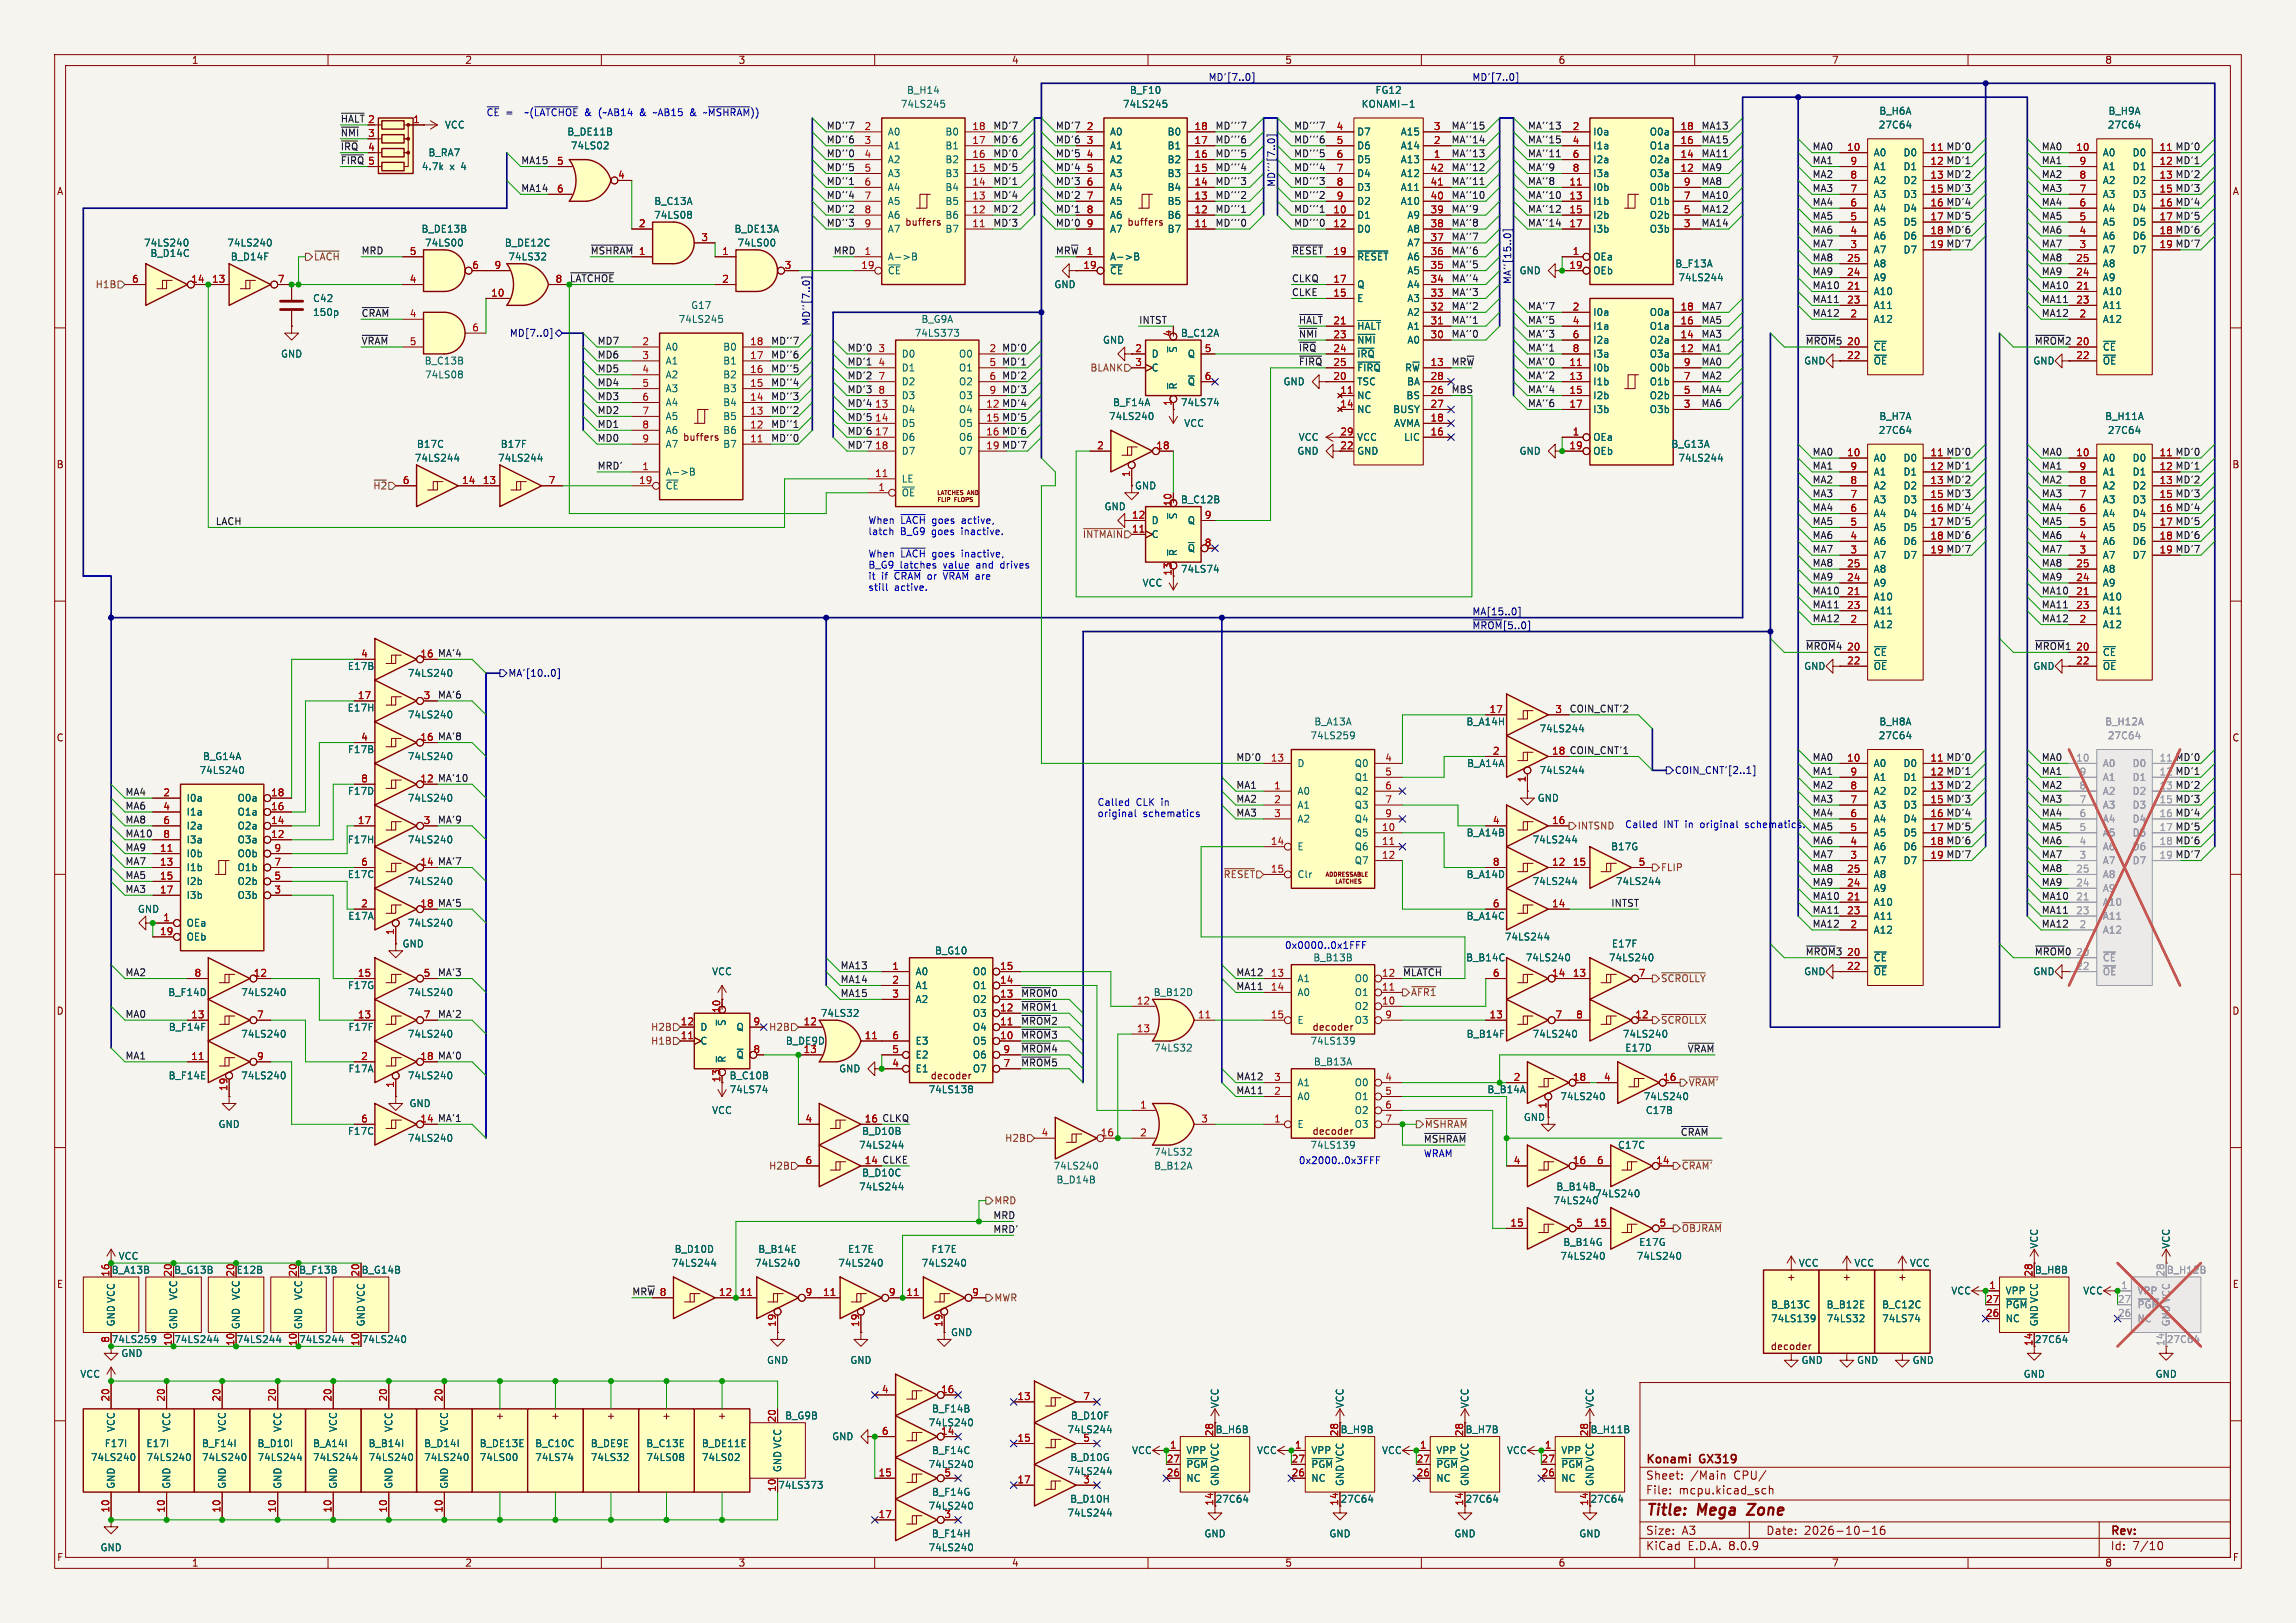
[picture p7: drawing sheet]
<svg xmlns="http://www.w3.org/2000/svg" width="420mm" height="297mm" viewBox="0 0 420 297" stroke-linecap="round" stroke-linejoin="round" font-family="sans-serif">
<defs><g id="words">
<g font-size="2.8" fill="#840000">
<text x="301" y="277.9">Title:</text>
<text x="310.6" y="277.9">Mega</text>
<text x="320.6" y="277.9">Zone</text>
</g>
<g font-size="2.1" fill="#840000">
<text x="301" y="268.2">Konami</text>
<text x="311" y="268.2">GX319</text>
<text x="301" y="273.7">File:</text>
<text x="301" y="271">Sheet:</text>
<text x="307.1" y="273.7">mcpu.kicad_sch</text>
<text x="309.2" y="271">/Main</text>
<text x="317.2" y="271">CPU/</text>
<text x="301" y="281.1">Size:</text>
<text x="307.6" y="281.1">A3</text>
<text x="323" y="281.1">Date:</text>
<text x="330" y="281.1">2026-10-16</text>
<text x="386" y="281.3">Rev:</text>
<text x="301" y="283.9">KiCad</text>
<text x="308.7" y="283.9">E.D.A.</text>
<text x="316.3" y="283.9">8.0.9</text>
<text x="386" y="283.9">Id:</text>
<text x="390.1" y="283.9">7/10</text>
</g>
<g font-size="1.8" fill="#840000">
<text x="35" y="11.9">1</text>
<text x="85" y="11.9">2</text>
<text x="135" y="11.9">3</text>
<text x="185" y="11.9">4</text>
<text x="235" y="11.9">5</text>
<text x="285" y="11.9">6</text>
<text x="335" y="11.9">7</text>
<text x="385" y="11.9">8</text>
<text x="10.3" y="35.9">A</text>
<text x="408.3" y="35.9">A</text>
<text x="165.5" y="41.5">buffers</text>
<text x="206.1" y="41.5">buffers</text>
<text x="124.8" y="80.9">buffers</text>
<text x="10.3" y="85.9">B</text>
<text x="207.5" y="89.8">GND</text>
<text x="408.2" y="85.9">B</text>
<text x="10.3" y="135.9">C</text>
<text x="408.2" y="135.9">C</text>
<text x="10.3" y="185.9">D</text>
<text x="408.2" y="185.9">D</text>
<text x="240" y="188.8">decoder</text>
<text x="170.1" y="197.7">decoder</text>
<text x="240" y="207.9">decoder</text>
<text x="10.3" y="235.9">E</text>
<text x="326.8" y="234.6">+</text>
<text x="336.9" y="234.6">+</text>
<text x="347.1" y="234.6">+</text>
<text x="408.3" y="235.9">E</text>
<text x="20.3" y="246">74LS259</text>
<text x="323.8" y="247.3">decoder</text>
<text x="90.5" y="260">+</text>
<text x="100.7" y="260">+</text>
<text x="110.9" y="260">+</text>
<text x="121" y="260">+</text>
<text x="131.2" y="260">+</text>
<text x="222" y="275.6" transform="rotate(-90 222 275.6)">14</text>
<text x="244.9" y="275.6" transform="rotate(-90 244.9 275.6)">14</text>
<text x="290.6" y="275.6" transform="rotate(-90 290.6 275.6)">14</text>
<text x="10.3" y="285.9">F</text>
<text x="35" y="286.9">1</text>
<text x="85" y="286.9">2</text>
<text x="135" y="286.9">3</text>
<text x="185" y="286.9">4</text>
<text x="235" y="286.9">5</text>
<text x="285" y="286.9">6</text>
<text x="335" y="286.9">7</text>
<text x="385" y="286.9">8</text>
<text x="408.3" y="285.9">F</text>
</g>
<g font-size="1.8" fill="#006464">
<text x="165.8" y="17.4">B_H14</text>
<text x="206.6" y="17.4">B_F10</text>
<text x="251.5" y="17.4">FG12</text>
<text x="81.3" y="23.7">VCC</text>
<text x="164.7" y="19.9">74LS245</text>
<text x="205.3" y="19.9">74LS245</text>
<text x="249" y="19.9">KONAMI-1</text>
<text x="343.6" y="23.7">27C64</text>
<text x="343.7" y="21.2">B_H6A</text>
<text x="385.5" y="23.7">27C64</text>
<text x="385.6" y="21.2">B_H9A</text>
<text x="78.3" y="28.8">B_RA7</text>
<text x="103.7" y="25">B_DE11B</text>
<text x="104.3" y="27.5">74LS02</text>
<text x="162.3" y="25">A0</text>
<text x="162.3" y="27.5">A1</text>
<text x="172.8" y="27.5">B1</text>
<text x="172.8" y="25">B0</text>
<text x="202.9" y="25">A0</text>
<text x="202.9" y="27.5">A1</text>
<text x="213.5" y="27.5">B1</text>
<text x="213.5" y="25">B0</text>
<text x="248.2" y="25">D7</text>
<text x="248.2" y="27.5">D6</text>
<text x="256.1" y="27.5">A14</text>
<text x="256.1" y="25">A15</text>
<text x="291.3" y="25">I0a</text>
<text x="291.3" y="27.5">I1a</text>
<text x="301.7" y="27.5">O1a</text>
<text x="301.7" y="25">O0a</text>
<text x="342.6" y="28.8">A0</text>
<text x="348.1" y="28.8">D0</text>
<text x="384.6" y="28.8">A0</text>
<text x="390" y="28.8">D0</text>
<text x="77.1" y="31.3">4.7k</text>
<text x="82.3" y="31.3">x</text>
<text x="84.5" y="31.3">4</text>
<text x="162.3" y="30.1">A2</text>
<text x="162.3" y="32.6">A3</text>
<text x="162.3" y="35.2">A4</text>
<text x="172.8" y="35.2">B4</text>
<text x="172.8" y="32.6">B3</text>
<text x="172.8" y="30.1">B2</text>
<text x="202.9" y="30.1">A2</text>
<text x="202.9" y="32.6">A3</text>
<text x="202.9" y="35.2">A4</text>
<text x="213.5" y="35.2">B4</text>
<text x="213.5" y="32.6">B3</text>
<text x="213.5" y="30.1">B2</text>
<text x="248.2" y="30.1">D5</text>
<text x="248.2" y="32.6">D4</text>
<text x="248.2" y="35.2">D3</text>
<text x="256.1" y="30.1">A13</text>
<text x="256.1" y="35.2">A11</text>
<text x="256.1" y="32.6">A12</text>
<text x="291.3" y="35.2">I0b</text>
<text x="291.3" y="30.1">I2a</text>
<text x="291.3" y="32.6">I3a</text>
<text x="301.7" y="32.6">O3a</text>
<text x="301.7" y="30.1">O2a</text>
<text x="301.7" y="35.2">O0b</text>
<text x="342.6" y="33.9">A2</text>
<text x="342.6" y="31.3">A1</text>
<text x="348.1" y="31.3">D1</text>
<text x="348.1" y="33.9">D2</text>
<text x="384.6" y="33.9">A2</text>
<text x="384.6" y="31.3">A1</text>
<text x="390" y="31.3">D1</text>
<text x="390" y="33.9">D2</text>
<text x="119.6" y="40.2">74LS08</text>
<text x="119.6" y="37.7">B_C13A</text>
<text x="162.3" y="37.7">A5</text>
<text x="162.3" y="40.2">A6</text>
<text x="172.8" y="40.2">B6</text>
<text x="172.8" y="37.7">B5</text>
<text x="202.9" y="37.7">A5</text>
<text x="202.9" y="40.2">A6</text>
<text x="213.5" y="40.2">B6</text>
<text x="213.5" y="37.7">B5</text>
<text x="248.2" y="40.2">D1</text>
<text x="248.2" y="37.7">D2</text>
<text x="256.1" y="37.7">A10</text>
<text x="257.3" y="40.2">A9</text>
<text x="291.3" y="37.7">I1b</text>
<text x="291.3" y="40.2">I2b</text>
<text x="301.7" y="40.2">O2b</text>
<text x="301.7" y="37.7">O1b</text>
<text x="342.6" y="41.5">A5</text>
<text x="342.6" y="39">A4</text>
<text x="342.6" y="36.4">A3</text>
<text x="348.1" y="36.4">D3</text>
<text x="348.1" y="39">D4</text>
<text x="348.1" y="41.5">D5</text>
<text x="384.6" y="41.5">A5</text>
<text x="384.6" y="39">A4</text>
<text x="384.6" y="36.4">A3</text>
<text x="390" y="36.4">D3</text>
<text x="390" y="39">D4</text>
<text x="390" y="41.5">D5</text>
<text x="26.2" y="45.3">74LS240</text>
<text x="27.4" y="47.2">B_D14C</text>
<text x="41.5" y="45.3">74LS240</text>
<text x="42.1" y="47.9">B_D14F</text>
<text x="77" y="42.8">B_DE13B</text>
<text x="77.6" y="45.3">74LS00</text>
<text x="92.2" y="45.3">B_DE12C</text>
<text x="92.9" y="47.9">74LS32</text>
<text x="134.2" y="42.8">B_DE13A</text>
<text x="134.8" y="45.3">74LS00</text>
<text x="162.3" y="47.9">A-&gt;B</text>
<text x="162.3" y="42.8">A7</text>
<text x="172.8" y="42.8">B7</text>
<text x="202.9" y="47.9">A-&gt;B</text>
<text x="202.9" y="42.8">A7</text>
<text x="213.5" y="42.8">B7</text>
<text x="248.2" y="42.8">D0</text>
<text x="248.2" y="47.9">~{RESET} A6</text>
<text x="257.3" y="45.3">A7</text>
<text x="257.3" y="42.8">A8</text>
<text x="291.3" y="47.9">OEa</text>
<text x="291.3" y="42.8">I3b</text>
<text x="301.7" y="42.8">O3b</text>
<text x="342.6" y="46.6">A7</text>
<text x="342.6" y="44">A6</text>
<text x="348.1" y="44">D6</text>
<text x="348.1" y="46.6">D7</text>
<text x="384.6" y="46.6">A7</text>
<text x="384.6" y="44">A6</text>
<text x="390" y="44">D6</text>
<text x="390" y="46.6">D7</text>
<text x="162.3" y="50.4">~{CE}</text>
<text x="192.8" y="52.9">GND</text>
<text x="202.9" y="50.4">~{CE}</text>
<text x="248.2" y="52.9">Q</text>
<text x="257.3" y="52.9">A4</text>
<text x="257.3" y="50.4">A5</text>
<text x="277.9" y="50.4">GND</text>
<text x="291.3" y="50.4">OEb</text>
<text x="306.4" y="49.1">B_F13A</text>
<text x="306.9" y="51.7">74LS244</text>
<text x="342.6" y="51.7">A9</text>
<text x="342.6" y="49.1">A8</text>
<text x="384.6" y="51.7">A9</text>
<text x="384.6" y="49.1">A8</text>
<text x="57.2" y="58">150p</text>
<text x="57.2" y="55.5">C42</text>
<text x="124" y="59.3">74LS245</text>
<text x="126.3" y="56.7">G17</text>
<text x="168.4" y="59.3">B_G9A</text>
<text x="248.2" y="55.5">E</text>
<text x="257.3" y="58">A2</text>
<text x="257.3" y="55.5">A3</text>
<text x="291.3" y="58">I0a</text>
<text x="301.7" y="58">O0a</text>
<text x="342.6" y="59.3">A12</text>
<text x="342.6" y="54.2">A10</text>
<text x="342.6" y="56.7">A11</text>
<text x="384.6" y="59.3">A12</text>
<text x="384.6" y="54.2">A10</text>
<text x="384.6" y="56.7">A11</text>
<text x="51.3" y="65.6">GND</text>
<text x="121.7" y="64.4">A0</text>
<text x="132.2" y="64.4">B0</text>
<text x="164.8" y="65.6">D0</text>
<text x="167.2" y="61.8">74LS373</text>
<text x="175.3" y="65.6">O0</text>
<text x="201.7" y="63.1">GND</text>
<text x="210.6" y="65.6">D</text>
<text x="215.5" y="64.7" transform="rotate(-90 215.5 64.7)">~{S}</text>
<text x="215.9" y="61.8">B_C12A</text>
<text x="217.2" y="65.6">Q</text>
<text x="248.2" y="60.6">~{HALT}</text>
<text x="248.2" y="63.1">~{NMI}</text>
<text x="248.2" y="65.6">~{IRQ}</text>
<text x="257.3" y="63.1">A0</text>
<text x="257.3" y="60.6">A1</text>
<text x="291.3" y="60.6">I1a</text>
<text x="291.3" y="63.1">I2a</text>
<text x="291.3" y="65.6">I3a</text>
<text x="301.7" y="65.6">O3a</text>
<text x="301.7" y="63.1">O2a</text>
<text x="301.7" y="60.6">O1a</text>
<text x="342.6" y="64.4">~{CE}</text>
<text x="384.6" y="64.4">~{CE}</text>
<text x="77.6" y="66.9">B_C13B</text>
<text x="77.6" y="69.4">74LS08</text>
<text x="121.7" y="66.9">A1</text>
<text x="121.7" y="69.4">A2</text>
<text x="121.7" y="72">A3</text>
<text x="132.2" y="72">B3</text>
<text x="132.2" y="69.4">B2</text>
<text x="132.2" y="66.9">B1</text>
<text x="164.8" y="68.2">D1</text>
<text x="164.8" y="70.7">D2</text>
<text x="175.3" y="68.2">O1</text>
<text x="175.3" y="70.7">O2</text>
<text x="210.6" y="68.2">C</text>
<text x="215.5" y="71.4" transform="rotate(-90 215.5 71.4)">~{R}</text>
<text x="217.2" y="70.7">~{Q}</text>
<text x="234.7" y="70.7">GND</text>
<text x="248.2" y="70.7">TSC</text>
<text x="248.2" y="68.2">~{FIRQ}</text>
<text x="256.9" y="68.2">R~{W}</text>
<text x="257.3" y="70.7">BA</text>
<text x="291.3" y="68.2">I0b</text>
<text x="291.3" y="70.7">I1b</text>
<text x="301.7" y="70.7">O1b</text>
<text x="301.7" y="68.2">O0b</text>
<text x="329.9" y="66.9">GND</text>
<text x="342.6" y="66.9">~{OE}</text>
<text x="371.8" y="66.9">GND</text>
<text x="384.6" y="66.9">~{OE}</text>
<text x="121.7" y="74.5">A4</text>
<text x="121.7" y="77.1">A5</text>
<text x="132.2" y="77.1">B5</text>
<text x="132.2" y="74.5">B4</text>
<text x="164.8" y="75.8">D4</text>
<text x="164.8" y="73.3">D3</text>
<text x="175.3" y="75.8">O4</text>
<text x="175.3" y="73.3">O3</text>
<text x="202.8" y="77.1">74LS240</text>
<text x="203.5" y="74.5">B_F14A</text>
<text x="215.9" y="74.5">74LS74</text>
<text x="248.2" y="73.3">NC</text>
<text x="248.2" y="75.8">NC</text>
<text x="254.7" y="75.8">BUSY</text>
<text x="257.2" y="73.3">BS</text>
<text x="291.3" y="73.3">I2b</text>
<text x="291.3" y="75.8">I3b</text>
<text x="301.7" y="75.8">O3b</text>
<text x="301.7" y="73.3">O2b</text>
<text x="343.7" y="77.1">B_H7A</text>
<text x="385" y="77.1">B_H11A</text>
<text x="76.2" y="82.1">B17C</text>
<text x="91.5" y="82.1">B17F</text>
<text x="121.7" y="79.6">A6</text>
<text x="121.7" y="82.1">A7</text>
<text x="132.2" y="82.1">B7</text>
<text x="132.2" y="79.6">B6</text>
<text x="164.8" y="78.3">D5</text>
<text x="164.8" y="80.9">D6</text>
<text x="164.8" y="83.4">D7</text>
<text x="175.3" y="78.3">O5</text>
<text x="175.3" y="80.9">O6</text>
<text x="175.3" y="83.4">O7</text>
<text x="216.5" y="78.3">VCC</text>
<text x="237.2" y="83.4">GND</text>
<text x="237.5" y="80.9">VCC</text>
<text x="248.2" y="83.4">GND</text>
<text x="248.2" y="80.9">VCC</text>
<text x="254.9" y="78.3">AVMA</text>
<text x="256.7" y="80.9">LIC</text>
<text x="277.9" y="83.4">GND</text>
<text x="291.3" y="80.9">OEa</text>
<text x="291.3" y="83.4">OEb</text>
<text x="305.6" y="82.1">B_G13A</text>
<text x="343.6" y="79.6">27C64</text>
<text x="385.5" y="79.6">27C64</text>
<text x="75.8" y="84.7">74LS244</text>
<text x="91" y="84.7">74LS244</text>
<text x="121.7" y="87.2">A-&gt;B</text>
<text x="121.7" y="89.8">~{CE}</text>
<text x="164.8" y="88.5">LE</text>
<text x="306.9" y="84.7">74LS244</text>
<text x="342.6" y="84.7">A0</text>
<text x="342.6" y="89.8">A2</text>
<text x="342.6" y="87.2">A1</text>
<text x="348.1" y="84.7">D0</text>
<text x="348.1" y="87.2">D1</text>
<text x="348.1" y="89.8">D2</text>
<text x="384.6" y="84.7">A0</text>
<text x="384.6" y="89.8">A2</text>
<text x="384.6" y="87.2">A1</text>
<text x="390" y="84.7">D0</text>
<text x="390" y="87.2">D1</text>
<text x="390" y="89.8">D2</text>
<text x="164.8" y="91">~{OE}</text>
<text x="201.9" y="93.6">GND</text>
<text x="215.5" y="95.1" transform="rotate(-90 215.5 95.1)">~{S}</text>
<text x="215.9" y="92.3">B_C12B</text>
<text x="342.6" y="94.8">A4</text>
<text x="342.6" y="92.3">A3</text>
<text x="348.1" y="92.3">D3</text>
<text x="348.1" y="94.8">D4</text>
<text x="384.6" y="94.8">A4</text>
<text x="384.6" y="92.3">A3</text>
<text x="390" y="92.3">D3</text>
<text x="390" y="94.8">D4</text>
<text x="210.6" y="98.7">C</text>
<text x="210.6" y="96.1">D</text>
<text x="215.5" y="101.9" transform="rotate(-90 215.5 101.9)">~{R}</text>
<text x="217.2" y="101.2">~{Q}</text>
<text x="217.2" y="96.1">Q</text>
<text x="342.6" y="99.9">A6</text>
<text x="342.6" y="97.4">A5</text>
<text x="348.1" y="97.4">D5</text>
<text x="348.1" y="99.9">D6</text>
<text x="384.6" y="99.9">A6</text>
<text x="384.6" y="97.4">A5</text>
<text x="390" y="97.4">D5</text>
<text x="390" y="99.9">D6</text>
<text x="208.9" y="107.5">VCC</text>
<text x="215.9" y="105">74LS74</text>
<text x="342.6" y="107.5">A9</text>
<text x="342.6" y="105">A8</text>
<text x="342.6" y="102.5">A7</text>
<text x="348.1" y="102.5">D7</text>
<text x="384.6" y="107.5">A9</text>
<text x="384.6" y="105">A8</text>
<text x="384.6" y="102.5">A7</text>
<text x="390" y="102.5">D7</text>
<text x="342.6" y="110.1">A10</text>
<text x="342.6" y="112.6">A11</text>
<text x="384.6" y="110.1">A10</text>
<text x="384.6" y="112.6">A11</text>
<text x="342.6" y="115.2">A12</text>
<text x="384.6" y="115.2">A12</text>
<text x="63.5" y="122.8">E17B</text>
<text x="74.5" y="124.1">74LS240</text>
<text x="329.9" y="122.8">GND</text>
<text x="342.6" y="120.2">~{CE}</text>
<text x="342.6" y="122.8">~{OE}</text>
<text x="371.8" y="122.8">GND</text>
<text x="384.6" y="120.2">~{CE}</text>
<text x="384.6" y="122.8">~{OE}</text>
<text x="63.5" y="130.4">E17H</text>
<text x="74.5" y="131.7">74LS240</text>
<text x="239.6" y="135.5">74LS259</text>
<text x="240.3" y="132.9">B_A13A</text>
<text x="268.1" y="132.9">B_A14H</text>
<text x="281.5" y="134.2">74LS244</text>
<text x="343.6" y="135.5">27C64</text>
<text x="343.7" y="132.9">B_H8A</text>
<text x="36.4" y="141.8">74LS240</text>
<text x="37" y="139.3">B_G14A</text>
<text x="63.5" y="138">F17B</text>
<text x="74.5" y="139.3">74LS240</text>
<text x="237.2" y="140.6">D</text>
<text x="247.7" y="140.6">Q0</text>
<text x="247.7" y="143.1">Q1</text>
<text x="268.3" y="140.6">B_A14A</text>
<text x="281.5" y="141.8">74LS244</text>
<text x="342.6" y="140.6">A0</text>
<text x="342.6" y="143.1">A1</text>
<text x="348.1" y="140.6">D0</text>
<text x="348.1" y="143.1">D1</text>
<text x="34" y="146.9">I0a</text>
<text x="34" y="149.5">I1a</text>
<text x="43.4" y="149.5">O1a</text>
<text x="43.4" y="146.9">O0a</text>
<text x="63.5" y="145.6">F17D</text>
<text x="74.5" y="146.9">74LS240</text>
<text x="237.2" y="145.6">A0</text>
<text x="237.2" y="148.2">A1</text>
<text x="247.7" y="145.6">Q2</text>
<text x="247.7" y="148.2">Q3</text>
<text x="281.2" y="146.9">GND</text>
<text x="342.6" y="148.2">A3</text>
<text x="342.6" y="145.6">A2</text>
<text x="348.1" y="145.6">D2</text>
<text x="348.1" y="148.2">D3</text>
<text x="34" y="152">I2a</text>
<text x="34" y="154.5">I3a</text>
<text x="43.4" y="154.5">O3a</text>
<text x="43.4" y="152">O2a</text>
<text x="63.5" y="154.5">F17H</text>
<text x="74.5" y="154.5">74LS240</text>
<text x="237.2" y="155.8">E</text>
<text x="237.2" y="150.7">A2</text>
<text x="247.7" y="153.3">Q5</text>
<text x="247.7" y="155.8">Q6</text>
<text x="247.7" y="150.7">Q4</text>
<text x="268.2" y="153.3">B_A14B</text>
<text x="280.2" y="154.5">74LS244</text>
<text x="294.6" y="155.8">B17G</text>
<text x="342.6" y="155.8">A6</text>
<text x="342.6" y="153.3">A5</text>
<text x="342.6" y="150.7">A4</text>
<text x="348.1" y="150.7">D4</text>
<text x="348.1" y="153.3">D5</text>
<text x="348.1" y="155.8">D6</text>
<text x="34" y="157.1">I0b</text>
<text x="34" y="159.6">I1b</text>
<text x="43.4" y="159.6">O1b</text>
<text x="43.4" y="157.1">O0b</text>
<text x="63.5" y="160.9">E17C</text>
<text x="237.2" y="160.9">Clr</text>
<text x="247.7" y="158.3">Q7</text>
<text x="268.2" y="160.9">B_A14D</text>
<text x="342.6" y="160.9">A8</text>
<text x="342.6" y="158.3">A7</text>
<text x="348.1" y="158.3">D7</text>
<text x="25.1" y="167.2">GND</text>
<text x="34" y="162.2">I2b</text>
<text x="34" y="164.7">I3b</text>
<text x="43.4" y="164.7">O3b</text>
<text x="43.4" y="162.2">O2b</text>
<text x="74.5" y="162.2">74LS240</text>
<text x="280.2" y="162.2">74LS244</text>
<text x="295.5" y="162.2">74LS244</text>
<text x="342.6" y="166">A10</text>
<text x="342.6" y="163.4">A9</text>
<text x="34" y="169.8">OEa</text>
<text x="34" y="172.3">OEb</text>
<text x="63.6" y="168.5">E17A</text>
<text x="73.5" y="173.6">GND</text>
<text x="74.5" y="169.8">74LS240</text>
<text x="268.2" y="168.5">B_A14C</text>
<text x="275.2" y="172.3">74LS244</text>
<text x="294.8" y="173.6">E17F</text>
<text x="342.6" y="171">A12</text>
<text x="342.6" y="168.5">A11</text>
<text x="130.2" y="178.7">VCC</text>
<text x="167.4" y="178.7">A0</text>
<text x="170.9" y="174.9">B_G10</text>
<text x="177.9" y="178.7">O0</text>
<text x="237.2" y="179.9">A1</text>
<text x="240.1" y="176.1">B_B13B</text>
<text x="247.7" y="179.9">O0</text>
<text x="268.1" y="176.1">B_B14C</text>
<text x="279" y="176.1">74LS240</text>
<text x="294.2" y="176.1">74LS240</text>
<text x="329.9" y="178.7">GND</text>
<text x="342.6" y="176.1">~{CE}</text>
<text x="342.6" y="178.7">~{OE}</text>
<text x="371.8" y="178.7">GND</text>
<text x="30.7" y="182.5">B_F14D</text>
<text x="44" y="182.5">74LS240</text>
<text x="63.5" y="181.2">F17G</text>
<text x="74.5" y="182.5">74LS240</text>
<text x="167.4" y="181.2">A1</text>
<text x="167.4" y="183.7">A2</text>
<text x="177.9" y="183.7">O2</text>
<text x="177.9" y="181.2">O1</text>
<text x="210.9" y="182.5">B_B12D</text>
<text x="237.2" y="182.5">A0</text>
<text x="247.7" y="185">O2</text>
<text x="247.7" y="182.5">O1</text>
<text x="30.8" y="188.8">B_F14F</text>
<text x="44" y="190.1">74LS240</text>
<text x="63.6" y="188.8">F17F</text>
<text x="74.5" y="190.1">74LS240</text>
<text x="128" y="191.4">C</text>
<text x="128" y="188.8">D</text>
<text x="132.9" y="187.8" transform="rotate(-90 132.9 187.8)">~{S}</text>
<text x="134.6" y="188.8">Q</text>
<text x="143.7" y="191.4">B_DE9D</text>
<text x="150" y="186.3">74LS32</text>
<text x="167.4" y="191.4">E3</text>
<text x="177.9" y="191.4">O5</text>
<text x="177.9" y="188.8">O4</text>
<text x="177.9" y="186.3">O3</text>
<text x="237.2" y="187.6">E</text>
<text x="239.6" y="191.4">74LS139</text>
<text x="247.7" y="187.6">O3</text>
<text x="268.2" y="190.1">B_B14F</text>
<text x="280.2" y="190.1">74LS240</text>
<text x="296.7" y="190.1">74LS240</text>
<text x="30.7" y="197.7">B_F14E</text>
<text x="44" y="197.7">74LS240</text>
<text x="63.6" y="196.4">F17A</text>
<text x="74.5" y="197.7">74LS240</text>
<text x="132.9" y="194.6" transform="rotate(-90 132.9 194.6)">~{R}</text>
<text x="133.4" y="197.7">B_C10B</text>
<text x="134.6" y="193.9">~{Q}</text>
<text x="153.4" y="196.4">GND</text>
<text x="167.4" y="196.4">E1</text>
<text x="167.4" y="193.9">E2</text>
<text x="177.9" y="196.4">O7</text>
<text x="177.9" y="193.9">O6</text>
<text x="211" y="192.6">74LS32</text>
<text x="240.2" y="195.2">B_B13A</text>
<text x="297.2" y="192.6">E17D</text>
<text x="74.8" y="202.8">GND</text>
<text x="133.4" y="200.3">74LS74</text>
<text x="169.7" y="200.3">74LS138</text>
<text x="237.2" y="201.5">A0</text>
<text x="237.2" y="199">A1</text>
<text x="247.7" y="199">O0</text>
<text x="247.7" y="201.5">O1</text>
<text x="272" y="200.3">B_B14A</text>
<text x="285.3" y="201.5">74LS240</text>
<text x="300.6" y="201.5">74LS240</text>
<text x="39.9" y="206.6">GND</text>
<text x="63.5" y="207.9">F17C</text>
<text x="74.5" y="209.1">74LS240</text>
<text x="130.2" y="204.1">VCC</text>
<text x="157.6" y="207.9">B_D10B</text>
<text x="237.2" y="206.6">E</text>
<text x="247.7" y="204.1">O2</text>
<text x="247.7" y="206.6">O3</text>
<text x="278.6" y="205.3">GND</text>
<text x="300.9" y="204.1">C17B</text>
<text x="157" y="210.4">74LS244</text>
<text x="157.6" y="215.5">B_D10C</text>
<text x="192.6" y="214.2">74LS240</text>
<text x="211" y="211.7">74LS32</text>
<text x="211" y="214.2">B_B12A</text>
<text x="239.6" y="210.4">74LS139</text>
<text x="295.9" y="210.4">C17C</text>
<text x="157" y="218">74LS244</text>
<text x="193.2" y="216.8">B_D14B</text>
<text x="284" y="220.6">74LS240</text>
<text x="284.6" y="218">B_B14B</text>
<text x="291.7" y="219.3">74LS240</text>
<text x="20.3" y="233.3">B_A13B</text>
<text x="21.6" y="230.7">VCC</text>
<text x="31.8" y="233.3">B_G13B</text>
<text x="43.2" y="233.3">E12B</text>
<text x="54.6" y="233.3">B_F13B</text>
<text x="66" y="233.3">B_G14B</text>
<text x="122.8" y="232">74LS244</text>
<text x="123.3" y="229.5">B_D10D</text>
<text x="138" y="232">74LS240</text>
<text x="138.6" y="229.5">B_B14E</text>
<text x="153.2" y="232">74LS240</text>
<text x="155" y="229.5">E17E</text>
<text x="168.5" y="232">74LS240</text>
<text x="170.3" y="229.5">F17E</text>
<text x="285.3" y="230.7">74LS240</text>
<text x="285.9" y="228.2">B_B14G</text>
<text x="299.3" y="230.7">74LS240</text>
<text x="299.7" y="228.2">E17G</text>
<text x="328.9" y="232">VCC</text>
<text x="339.1" y="232">VCC</text>
<text x="349.3" y="232">VCC</text>
<text x="372.1" y="233.3">B_H8B</text>
<text x="373" y="228.6" transform="rotate(-90 373 228.6)">VCC</text>
<text x="397.1" y="228.6" transform="rotate(-90 397.1 228.6)">VCC</text>
<text x="32.6" y="238" transform="rotate(-90 32.6 238)">VCC</text>
<text x="44" y="238" transform="rotate(-90 44 238)">VCC</text>
<text x="55.5" y="238" transform="rotate(-90 55.5 238)">VCC</text>
<text x="323.9" y="239.6">B_B13C</text>
<text x="334" y="239.6">B_B12E</text>
<text x="344.2" y="239.6">B_C12C</text>
<text x="356.8" y="237.1">VCC</text>
<text x="366.8" y="237.1">VPP</text>
<text x="366.8" y="239.6">~{PGM}</text>
<text x="381" y="237.1">VCC</text>
<text x="21.2" y="242.8" transform="rotate(-90 21.2 242.8)">GND VCC</text>
<text x="31.8" y="246">74LS244</text>
<text x="32.6" y="243.3" transform="rotate(-90 32.6 243.3)">GND</text>
<text x="43.2" y="246">74LS244</text>
<text x="44" y="243.3" transform="rotate(-90 44 243.3)">GND</text>
<text x="54.6" y="246">74LS244</text>
<text x="55.5" y="243.3" transform="rotate(-90 55.5 243.3)">GND</text>
<text x="66" y="246">74LS240</text>
<text x="66.9" y="242.8" transform="rotate(-90 66.9 242.8)">GND VCC</text>
<text x="173.9" y="244.7">GND</text>
<text x="323.9" y="242.2">74LS139</text>
<text x="334" y="242.2">74LS32</text>
<text x="344.2" y="242.2">74LS74</text>
<text x="366.8" y="242.2">NC</text>
<text x="372.1" y="246">27C64</text>
<text x="373" y="242.8" transform="rotate(-90 373 242.8)">GND VCC</text>
<text x="22.1" y="248.5">GND</text>
<text x="140.2" y="249.8">GND</text>
<text x="155.4" y="249.8">GND</text>
<text x="329.4" y="249.8">GND</text>
<text x="339.6" y="249.8">GND</text>
<text x="349.8" y="249.8">GND</text>
<text x="14.6" y="252.3">VCC</text>
<text x="223.1" y="257.8" transform="rotate(-90 223.1 257.8)">VCC</text>
<text x="246" y="257.8" transform="rotate(-90 246 257.8)">VCC</text>
<text x="268.8" y="257.8" transform="rotate(-90 268.8 257.8)">VCC</text>
<text x="291.7" y="257.8" transform="rotate(-90 291.7 257.8)">VCC</text>
<text x="370.1" y="252.3">GND</text>
<text x="394.2" y="252.3">GND</text>
<text x="21.2" y="262.1" transform="rotate(-90 21.2 262.1)">VCC</text>
<text x="31.3" y="262.1" transform="rotate(-90 31.3 262.1)">VCC</text>
<text x="41.5" y="262.1" transform="rotate(-90 41.5 262.1)">VCC</text>
<text x="51.7" y="262.1" transform="rotate(-90 51.7 262.1)">VCC</text>
<text x="61.8" y="262.1" transform="rotate(-90 61.8 262.1)">VCC</text>
<text x="72" y="262.1" transform="rotate(-90 72 262.1)">VCC</text>
<text x="82.1" y="262.1" transform="rotate(-90 82.1 262.1)">VCC</text>
<text x="143.5" y="259.9">B_G9B</text>
<text x="152.1" y="263.8">GND</text>
<text x="169.7" y="261.2">74LS240</text>
<text x="170.4" y="258.7">B_F14B</text>
<text x="195.1" y="262.5">74LS244</text>
<text x="195.8" y="259.9">B_D10F</text>
<text x="198" y="263.9">5</text>
<text x="222.3" y="262.5">B_H6B</text>
<text x="245.1" y="262.5">B_H9B</text>
<text x="268" y="262.5">B_H7B</text>
<text x="290.8" y="262.5">B_H11B</text>
<text x="16.5" y="267.6">74LS240</text>
<text x="19.1" y="265">F17I</text>
<text x="26.7" y="267.6">74LS240</text>
<text x="26.7" y="265">E17I</text>
<text x="36.8" y="267.6">74LS240</text>
<text x="36.8" y="265">B_F14I</text>
<text x="47" y="267.6">74LS244</text>
<text x="47" y="265">B_D10I</text>
<text x="57.2" y="267.6">74LS244</text>
<text x="57.2" y="265">B_A14I</text>
<text x="67.3" y="267.6">74LS240</text>
<text x="67.3" y="265">B_B14I</text>
<text x="77.5" y="267.6">74LS240</text>
<text x="77.5" y="265">B_D14I</text>
<text x="87.6" y="265">B_DE13E</text>
<text x="87.6" y="267.6">74LS00</text>
<text x="97.8" y="265">B_C10C</text>
<text x="97.8" y="267.6">74LS74</text>
<text x="108" y="265">B_DE9E</text>
<text x="108" y="267.6">74LS32</text>
<text x="118.1" y="265">B_C13E</text>
<text x="118.1" y="267.6">74LS08</text>
<text x="128.3" y="265">B_DE11E</text>
<text x="128.3" y="267.6">74LS02</text>
<text x="143.1" y="269.5" transform="rotate(-90 143.1 269.5)">GND VCC</text>
<text x="169.7" y="268.8">74LS240</text>
<text x="170.4" y="266.3">B_F14C</text>
<text x="195.7" y="267.6">B_D10G</text>
<text x="207" y="266.3">VCC</text>
<text x="216.9" y="266.3">VPP</text>
<text x="216.9" y="268.8">~{PGM}</text>
<text x="229.8" y="266.3">VCC</text>
<text x="239.8" y="266.3">VPP</text>
<text x="239.8" y="268.8">~{PGM}</text>
<text x="252.7" y="266.3">VCC</text>
<text x="262.6" y="266.3">VPP</text>
<text x="262.6" y="268.8">~{PGM}</text>
<text x="275.6" y="266.3">VCC</text>
<text x="285.5" y="266.3">VPP</text>
<text x="285.5" y="268.8">~{PGM}</text>
<text x="21.2" y="272.5" transform="rotate(-90 21.2 272.5)">GND</text>
<text x="31.3" y="272.5" transform="rotate(-90 31.3 272.5)">GND</text>
<text x="41.5" y="272.5" transform="rotate(-90 41.5 272.5)">GND</text>
<text x="51.7" y="272.5" transform="rotate(-90 51.7 272.5)">GND</text>
<text x="61.8" y="272.5" transform="rotate(-90 61.8 272.5)">GND</text>
<text x="72" y="272.5" transform="rotate(-90 72 272.5)">GND</text>
<text x="82.1" y="272.5" transform="rotate(-90 82.1 272.5)">GND</text>
<text x="142.2" y="272.6">74LS373</text>
<text x="170.4" y="273.9">B_F14G</text>
<text x="195.1" y="270.1">74LS244</text>
<text x="195.7" y="275.2">B_D10H</text>
<text x="216.9" y="271.4">NC</text>
<text x="222.3" y="275.2">27C64</text>
<text x="223.1" y="272" transform="rotate(-90 223.1 272)">GND VCC</text>
<text x="239.8" y="271.4">NC</text>
<text x="245.1" y="275.2">27C64</text>
<text x="246" y="272" transform="rotate(-90 246 272)">GND VCC</text>
<text x="262.6" y="271.4">NC</text>
<text x="268" y="275.2">27C64</text>
<text x="268.8" y="272" transform="rotate(-90 268.8 272)">GND VCC</text>
<text x="285.5" y="271.4">NC</text>
<text x="290.8" y="275.2">27C64</text>
<text x="291.7" y="272" transform="rotate(-90 291.7 272)">GND VCC</text>
<text x="169.7" y="276.5">74LS240</text>
<text x="170.4" y="281.5">B_F14H</text>
<text x="172.6" y="277.9">3</text>
<text x="195.1" y="277.7">74LS244</text>
<text x="220.2" y="281.5">GND</text>
<text x="243.1" y="281.5">GND</text>
<text x="265.9" y="281.5">GND</text>
<text x="288.8" y="281.5">GND</text>
<text x="18.3" y="284.1">GND</text>
<text x="169.7" y="284.1">74LS240</text>
</g>
<g font-size="1.8" fill="#000084">
<text x="221" y="14.9">MD'[7..0]</text>
<text x="269.2" y="14.9">MD'[7..0]</text>
<text x="233.3" y="34.3" transform="rotate(-90 233.3 34.3)">MD'''[7..0]</text>
<text x="276.5" y="52.1" transform="rotate(-90 276.5 52.1)">MA''[15..0]</text>
<text x="148.2" y="59.7" transform="rotate(-90 148.2 59.7)">MD''[7..0]</text>
<text x="93.2" y="61.8">MD[7..0]</text>
<text x="269.2" y="112.7">MA[15..0]</text>
<text x="269.2" y="115.2">~{MROM}[5..0]</text>
<text x="92.9" y="124.1">MA'[10..0]</text>
<text x="306.3" y="141.8">COIN_CNT'[2..1]</text>
</g>
<g font-size="1.8" fill="#0f0f0f">
<text x="62.2" y="22.5">~{HALT}</text>
<text x="151.1" y="23.8">MD''7</text>
<text x="181.6" y="23.8">MD'7</text>
<text x="193" y="23.8">MD'7</text>
<text x="222.2" y="23.8">MD'''7</text>
<text x="236.6" y="23.8">MD'''7</text>
<text x="265.4" y="23.8">MA''15</text>
<text x="279.4" y="23.8">MA''13</text>
<text x="311.1" y="23.8">MA13</text>
<text x="62.2" y="25.1">~{NMI}3</text>
<text x="62.2" y="27.6">~{IRQ}4</text>
<text x="151.1" y="28.9">MD''0</text>
<text x="151.1" y="26.3">MD''6</text>
<text x="181.6" y="28.9">MD'0</text>
<text x="181.6" y="26.3">MD'6</text>
<text x="193" y="28.9">MD'5</text>
<text x="193" y="26.3">MD'6</text>
<text x="222.2" y="26.3">MD'''6</text>
<text x="222.2" y="28.9">MD'''5</text>
<text x="236.6" y="28.9">MD'''5</text>
<text x="236.6" y="26.3">MD'''6</text>
<text x="265.4" y="28.9">MA''13</text>
<text x="265.4" y="26.3">MA''14</text>
<text x="279.4" y="28.9">MA''11</text>
<text x="279.4" y="26.3">MA''15</text>
<text x="311.1" y="28.9">MA11</text>
<text x="311.1" y="26.3">MA15</text>
<text x="331.5" y="27.6">MA0</text>
<text x="373.4" y="27.6">MA0</text>
<text x="62.2" y="30.1">~{FIRQ}</text>
<text x="95.2" y="35.2">MA14</text>
<text x="95.2" y="30.1">MA15</text>
<text x="151.1" y="31.4">MD''5</text>
<text x="151.1" y="33.9">MD''1</text>
<text x="181.6" y="33.9">MD'1</text>
<text x="181.6" y="31.4">MD'5</text>
<text x="193" y="33.9">MD'3</text>
<text x="193" y="31.4">MD'4</text>
<text x="222.2" y="33.9">MD'''3</text>
<text x="222.2" y="31.4">MD'''4</text>
<text x="236.6" y="31.4">MD'''4</text>
<text x="236.6" y="33.9">MD'''3</text>
<text x="265.4" y="31.4">MA''12</text>
<text x="265.4" y="33.9">MA''11</text>
<text x="279.4" y="33.9">MA''8</text>
<text x="279.4" y="31.4">MA''9</text>
<text x="311.1" y="33.9">MA8</text>
<text x="311.1" y="31.4">MA9</text>
<text x="331.5" y="35.2">MA3</text>
<text x="331.5" y="30.1">MA1</text>
<text x="331.5" y="32.7">MA2</text>
<text x="353" y="30.2">12 MD'1</text>
<text x="353" y="32.8">13 MD'2</text>
<text x="353" y="35.3">15 MD'3</text>
<text x="373.4" y="30.1">MA1</text>
<text x="373.4" y="32.7">MA2</text>
<text x="373.4" y="35.2">MA3</text>
<text x="394.9" y="30.2">12 MD'1</text>
<text x="394.9" y="32.8">13 MD'2</text>
<text x="394.9" y="35.3">15 MD'3</text>
<text x="151.1" y="41.6">MD''3</text>
<text x="151.1" y="36.5">MD''4</text>
<text x="151.1" y="39">MD''2</text>
<text x="181.6" y="41.6">MD'3</text>
<text x="181.6" y="36.5">MD'4</text>
<text x="181.6" y="39">MD'2</text>
<text x="193" y="41.6">MD'0</text>
<text x="193" y="36.5">MD'2</text>
<text x="193" y="39">MD'1</text>
<text x="222.2" y="39">MD'''1</text>
<text x="222.2" y="36.5">MD'''2</text>
<text x="222.2" y="41.6">MD'''0</text>
<text x="236.6" y="39">MD'''1</text>
<text x="236.6" y="41.6">MD'''0</text>
<text x="236.6" y="36.5">MD'''2</text>
<text x="265.4" y="36.5">MA''10</text>
<text x="265.4" y="41.6">MA''8</text>
<text x="265.4" y="39">MA''9</text>
<text x="279.4" y="41.6">MA''14</text>
<text x="279.4" y="36.5">MA''10</text>
<text x="279.4" y="39">MA''12</text>
<text x="311.1" y="41.6">MA14</text>
<text x="311.1" y="39">MA12</text>
<text x="311.1" y="36.5">MA10</text>
<text x="331.5" y="37.8">MA4</text>
<text x="331.5" y="40.3">MA5</text>
<text x="353" y="37.8">16 MD'4</text>
<text x="353" y="40.4">17 MD'5</text>
<text x="373.4" y="37.8">MA4</text>
<text x="373.4" y="40.3">MA5</text>
<text x="394.9" y="37.8">16 MD'4</text>
<text x="394.9" y="40.4">17 MD'5</text>
<text x="66" y="46.6">MRD</text>
<text x="107.9" y="46.6">~{MSHRAM}</text>
<text x="152.4" y="46.6">MRD</text>
<text x="193" y="46.6">MR~{W}</text>
<text x="236.2" y="46.6">~{RESET}19</text>
<text x="265.4" y="44.1">MA''7</text>
<text x="265.4" y="46.6">MA''6</text>
<text x="331.5" y="42.8">MA6</text>
<text x="331.5" y="45.4">MA7</text>
<text x="331.5" y="47.9">MA8</text>
<text x="353" y="42.9">18 MD'6</text>
<text x="353" y="45.5">19 MD'7</text>
<text x="373.4" y="47.9">MA8</text>
<text x="373.4" y="42.8">MA6</text>
<text x="373.4" y="45.4">MA7</text>
<text x="394.9" y="42.9">18 MD'6</text>
<text x="394.9" y="45.5">19 MD'7</text>
<text x="236.2" y="51.7">CLKQ</text>
<text x="265.4" y="49.2">MA''5</text>
<text x="265.4" y="51.7">MA''4</text>
<text x="331.5" y="50.5">MA9</text>
<text x="331.5" y="53">MA10</text>
<text x="373.4" y="50.5">MA9</text>
<text x="373.4" y="53">MA10</text>
<text x="66" y="58.1">~{CRAM}</text>
<text x="208.3" y="59.3">INTST</text>
<text x="236.2" y="54.3">CLKE</text>
<text x="237.5" y="59.3">~{HALT}21</text>
<text x="265.4" y="54.3">MA''3</text>
<text x="265.4" y="59.3">MA''1</text>
<text x="265.4" y="56.8">MA''2</text>
<text x="279.4" y="56.8">MA''7</text>
<text x="279.4" y="59.3">MA''5</text>
<text x="311.1" y="59.3">MA5</text>
<text x="311.1" y="56.8">MA7</text>
<text x="331.5" y="55.5">MA11</text>
<text x="331.5" y="58.1">MA12</text>
<text x="373.4" y="58.1">MA12</text>
<text x="373.4" y="55.5">MA11</text>
<text x="66" y="63.2">~{VRAM}</text>
<text x="109.2" y="63.2">MD7</text>
<text x="109.2" y="65.7">MD6</text>
<text x="141" y="63.2">MD''7</text>
<text x="141" y="65.7">MD''6</text>
<text x="154.9" y="64.4">MD'0</text>
<text x="183.2" y="64.4">MD'0</text>
<text x="237.5" y="64.4">~{IRQ} 24</text>
<text x="237.5" y="61.9">~{NMI} 23</text>
<text x="265.4" y="61.9">MA''0</text>
<text x="279.4" y="64.4">MA''1</text>
<text x="279.4" y="61.9">MA''3</text>
<text x="311.1" y="64.4">MA1</text>
<text x="311.1" y="61.9">MA3</text>
<text x="330.2" y="63.2">~{MROM}5</text>
<text x="372.1" y="63.2">~{MROM}2</text>
<text x="109.2" y="68.2">MD5</text>
<text x="109.2" y="70.8">MD4</text>
<text x="141" y="68.2">MD''5</text>
<text x="141" y="70.8">MD''4</text>
<text x="154.9" y="67">MD'1</text>
<text x="154.9" y="69.5">MD'2</text>
<text x="183.2" y="69.5">MD'2</text>
<text x="183.2" y="67">MD'1</text>
<text x="237.5" y="67">~{FIRQ}25</text>
<text x="265.4" y="67">MR~{W}</text>
<text x="279.4" y="67">MA''0</text>
<text x="279.4" y="69.5">MA''2</text>
<text x="311.1" y="69.5">MA2</text>
<text x="311.1" y="67">MA0</text>
<text x="109.2" y="73.3">MD3</text>
<text x="109.2" y="75.9">MD2</text>
<text x="141" y="73.3">MD''3</text>
<text x="141" y="75.9">MD''2</text>
<text x="154.9" y="72">MD'3</text>
<text x="154.9" y="74.6">MD'4</text>
<text x="154.9" y="77.1">MD'5</text>
<text x="180.3" y="74.7">12 MD'4</text>
<text x="180.3" y="77.2">15 MD'5</text>
<text x="183.2" y="72">MD'3</text>
<text x="265.4" y="72">MBS</text>
<text x="279.4" y="72">MA''4</text>
<text x="279.4" y="74.6">MA''6</text>
<text x="311.1" y="74.6">MA6</text>
<text x="311.1" y="72">MA4</text>
<text x="109.2" y="80.9">MD0</text>
<text x="109.2" y="78.4">MD1</text>
<text x="141" y="78.4">MD''1</text>
<text x="141" y="80.9">MD''0</text>
<text x="154.9" y="82.2">MD'7</text>
<text x="154.9" y="79.7">MD'6</text>
<text x="180.3" y="79.8">16 MD'6</text>
<text x="180.3" y="82.3">19 MD'7</text>
<text x="331.5" y="83.5">MA0</text>
<text x="373.4" y="83.5">MA0</text>
<text x="109.2" y="86">MRD'</text>
<text x="331.5" y="88.6">MA2</text>
<text x="331.5" y="86">MA1</text>
<text x="353" y="86.1">12 MD'1</text>
<text x="353" y="88.6">13 MD'2</text>
<text x="373.4" y="88.6">MA2</text>
<text x="373.4" y="86">MA1</text>
<text x="394.9" y="86.1">12 MD'1</text>
<text x="394.9" y="88.6">13 MD'2</text>
<text x="331.5" y="91.1">MA3</text>
<text x="331.5" y="93.6">MA4</text>
<text x="353" y="91.2">15 MD'3</text>
<text x="353" y="93.7">16 MD'4</text>
<text x="373.4" y="93.6">MA4</text>
<text x="373.4" y="91.1">MA3</text>
<text x="394.9" y="91.2">15 MD'3</text>
<text x="394.9" y="93.7">16 MD'4</text>
<text x="39.4" y="96.2">LACH</text>
<text x="331.5" y="98.7">MA6</text>
<text x="331.5" y="101.3">MA7</text>
<text x="331.5" y="96.2">MA5</text>
<text x="353" y="96.3">17 MD'5</text>
<text x="353" y="98.8">18 MD'6</text>
<text x="353" y="101.3">19 MD'7</text>
<text x="373.4" y="101.3">MA7</text>
<text x="373.4" y="98.7">MA6</text>
<text x="373.4" y="96.2">MA5</text>
<text x="394.9" y="96.3">17 MD'5</text>
<text x="394.9" y="98.8">18 MD'6</text>
<text x="394.9" y="101.3">19 MD'7</text>
<text x="331.5" y="106.3">MA9</text>
<text x="331.5" y="103.8">MA8</text>
<text x="373.4" y="106.3">MA9</text>
<text x="373.4" y="103.8">MA8</text>
<text x="331.5" y="111.4">MA11</text>
<text x="331.5" y="108.9">MA10</text>
<text x="331.5" y="114">MA12</text>
<text x="373.4" y="114">MA12</text>
<text x="373.4" y="111.4">MA11</text>
<text x="373.4" y="108.9">MA10</text>
<text x="330.2" y="119">~{MROM}4</text>
<text x="372.1" y="119">~{MROM}1</text>
<text x="80" y="120.3">MA'4</text>
<text x="80" y="127.9">MA'6</text>
<text x="287" y="130.5">COIN_CNT'2</text>
<text x="80" y="135.5">MA'8</text>
<text x="80" y="143.2">MA'10</text>
<text x="226.1" y="139.4">MD'0</text>
<text x="287" y="138.1">COIN_CNT'1</text>
<text x="331.5" y="141.9">MA1</text>
<text x="331.5" y="139.4">MA0</text>
<text x="353" y="142">12 MD'1</text>
<text x="373.4" y="139.4">MA0</text>
<text x="373.4" y="141.9">MA1</text>
<text x="394.9" y="142">12 MD'1</text>
<text x="22.9" y="148.2">MA6</text>
<text x="22.9" y="145.7">MA4</text>
<text x="226.1" y="149.5">MA3</text>
<text x="226.1" y="147">MA2</text>
<text x="226.1" y="144.4">MA1</text>
<text x="331.5" y="149.5">MA4</text>
<text x="331.5" y="147">MA3</text>
<text x="331.5" y="144.4">MA2</text>
<text x="353" y="144.5">13 MD'2</text>
<text x="353" y="147.1">15 MD'3</text>
<text x="353" y="149.6">16 MD'4</text>
<text x="373.4" y="149.5">MA4</text>
<text x="373.4" y="144.4">MA2</text>
<text x="373.4" y="147">MA3</text>
<text x="394.9" y="144.5">13 MD'2</text>
<text x="394.9" y="147.1">15 MD'3</text>
<text x="394.9" y="149.6">16 MD'4</text>
<text x="22.9" y="150.8">MA8</text>
<text x="22.9" y="153.3">MA10</text>
<text x="22.9" y="155.9">MA9</text>
<text x="80" y="150.8">MA'9</text>
<text x="331.5" y="154.6">MA6</text>
<text x="331.5" y="152.1">MA5</text>
<text x="353" y="152.1">17 MD'5</text>
<text x="353" y="154.7">18 MD'6</text>
<text x="373.4" y="154.6">MA6</text>
<text x="373.4" y="152.1">MA5</text>
<text x="394.9" y="152.1">17 MD'5</text>
<text x="394.9" y="154.7">18 MD'6</text>
<text x="22.9" y="158.4">MA7</text>
<text x="22.9" y="160.9">MA5</text>
<text x="80" y="158.4">MA'7</text>
<text x="331.5" y="157.1">MA7</text>
<text x="331.5" y="159.7">MA8</text>
<text x="353" y="157.2">19 MD'7</text>
<text x="373.4" y="157.1">MA7</text>
<text x="373.4" y="159.7">MA8</text>
<text x="394.9" y="157.2">19 MD'7</text>
<text x="22.9" y="163.5">MA3</text>
<text x="80" y="166">MA'5</text>
<text x="294.6" y="166">INTST</text>
<text x="331.5" y="167.3">MA11</text>
<text x="331.5" y="162.2">MA9</text>
<text x="331.5" y="164.8">MA10</text>
<text x="373.4" y="162.2">MA9</text>
<text x="373.4" y="164.8">MA10</text>
<text x="373.4" y="167.3">MA11</text>
<text x="331.5" y="169.8">MA12</text>
<text x="373.4" y="169.8">MA12</text>
<text x="22.9" y="178.7">MA2</text>
<text x="80" y="178.7">MA'3</text>
<text x="153.7" y="177.5">MA13</text>
<text x="153.7" y="180">MA14</text>
<text x="226.1" y="178.7">MA12</text>
<text x="256.5" y="178.7">~{MLATCH}</text>
<text x="330.2" y="174.9">~{MROM}3</text>
<text x="372.1" y="174.9">~{MROM}0</text>
<text x="153.7" y="182.5">MA15</text>
<text x="186.7" y="182.5">~{MROM}0</text>
<text x="186.7" y="185.1">~{MROM}1</text>
<text x="226.1" y="181.3">MA11</text>
<text x="22.9" y="186.3">MA0</text>
<text x="80" y="186.3">MA'2</text>
<text x="186.7" y="187.6">~{MROM}2</text>
<text x="186.7" y="190.2">~{MROM}3</text>
<text x="22.9" y="194">MA1</text>
<text x="80" y="194">MA'0</text>
<text x="186.7" y="195.2">~{MROM}5</text>
<text x="186.7" y="192.7">~{MROM}4</text>
<text x="226.1" y="197.8">MA12</text>
<text x="308.6" y="192.7">~{VRAM}</text>
<text x="226.1" y="200.3">MA11</text>
<text x="80" y="205.4">MA'1</text>
<text x="161.3" y="205.4">CLKQ</text>
<text x="260.3" y="209.2">~{MSHRAM}</text>
<text x="307.3" y="207.9">~{CRAM}</text>
<text x="161.3" y="213">CLKE</text>
<text x="181.6" y="223.2">MRD</text>
<text x="181.6" y="225.7">MRD'</text>
<text x="115.6" y="237.1">MR~{W}</text>
</g>
<g font-size="1.8" fill="#a90000">
<text x="67.2" y="22.6">2</text>
<text x="75.5" y="22.6">1</text>
<text x="158" y="23.9">2</text>
<text x="177.8" y="23.9">18</text>
<text x="198.7" y="23.9">2</text>
<text x="218.4" y="23.9">18</text>
<text x="244.4" y="23.9">4</text>
<text x="262.2" y="23.9">3</text>
<text x="287.6" y="23.9">2</text>
<text x="307.3" y="23.9">18</text>
<text x="67.2" y="25.1">3</text>
<text x="67.2" y="27.7">4</text>
<text x="158" y="26.4">3</text>
<text x="158" y="29">4</text>
<text x="177.8" y="29">16</text>
<text x="177.8" y="26.4">17</text>
<text x="198.7" y="26.4">3</text>
<text x="198.7" y="29">4</text>
<text x="218.4" y="29">16</text>
<text x="218.4" y="26.4">17</text>
<text x="244.4" y="26.4">5</text>
<text x="244.4" y="29">6</text>
<text x="262.2" y="29">1</text>
<text x="262.2" y="26.4">2</text>
<text x="287.6" y="26.4">4</text>
<text x="287.6" y="29">6</text>
<text x="307.3" y="29">14</text>
<text x="307.3" y="26.4">16</text>
<text x="337.8" y="27.7">10</text>
<text x="353" y="27.7">11 MD'0</text>
<text x="353" y="27.7">11</text>
<text x="379.7" y="27.7">10</text>
<text x="394.9" y="27.7">11 MD'0</text>
<text x="394.9" y="27.7">11</text>
<text x="67.2" y="30.2">5</text>
<text x="101.8" y="30.2">5</text>
<text x="101.8" y="35.3">6</text>
<text x="113" y="32.8">4</text>
<text x="158" y="31.5">5</text>
<text x="158" y="34">6</text>
<text x="177.8" y="34">14</text>
<text x="177.8" y="31.5">15</text>
<text x="198.7" y="31.5">5</text>
<text x="198.7" y="34">6</text>
<text x="218.4" y="34">14</text>
<text x="218.4" y="31.5">15</text>
<text x="244.4" y="31.5">7</text>
<text x="244.4" y="34">8</text>
<text x="261.6" y="34">41</text>
<text x="261.6" y="31.5">42</text>
<text x="287" y="34">11</text>
<text x="287.6" y="31.5">8</text>
<text x="307.3" y="31.5">12</text>
<text x="307.9" y="34">9</text>
<text x="338.4" y="35.3">7</text>
<text x="338.4" y="32.8">8</text>
<text x="338.4" y="30.2">9</text>
<text x="353" y="30.2">12</text>
<text x="353" y="32.8">13</text>
<text x="353" y="35.3">15</text>
<text x="380.3" y="35.3">7</text>
<text x="380.3" y="32.8">8</text>
<text x="380.3" y="30.2">9</text>
<text x="394.9" y="30.2">12</text>
<text x="394.9" y="32.8">13</text>
<text x="394.9" y="35.3">15</text>
<text x="116.8" y="41.7">2</text>
<text x="158" y="36.6">7</text>
<text x="158" y="39.1">8</text>
<text x="158" y="41.7">9</text>
<text x="177.8" y="41.7">11</text>
<text x="177.8" y="39.1">12</text>
<text x="177.8" y="36.6">13</text>
<text x="198.7" y="36.6">7</text>
<text x="198.7" y="39.1">8</text>
<text x="198.7" y="41.7">9</text>
<text x="218.4" y="41.7">11</text>
<text x="218.4" y="39.1">12</text>
<text x="218.4" y="36.6">13</text>
<text x="243.8" y="39.1">10</text>
<text x="243.8" y="41.7">12</text>
<text x="244.4" y="36.6">9</text>
<text x="261.6" y="41.7">38</text>
<text x="261.6" y="39.1">39</text>
<text x="261.6" y="36.6">40</text>
<text x="287" y="36.6">13</text>
<text x="287" y="39.1">15</text>
<text x="287" y="41.7">17</text>
<text x="307.9" y="41.7">3</text>
<text x="307.9" y="39.1">5</text>
<text x="307.9" y="36.6">7</text>
<text x="338.4" y="40.4">5</text>
<text x="338.4" y="37.8">6</text>
<text x="353" y="37.8">16</text>
<text x="353" y="40.4">17</text>
<text x="380.3" y="40.4">5</text>
<text x="380.3" y="37.8">6</text>
<text x="394.9" y="37.8">16</text>
<text x="394.9" y="40.4">17</text>
<text x="74.9" y="46.7">5</text>
<text x="116.8" y="46.7">1</text>
<text x="128.2" y="44.2">3</text>
<text x="132" y="46.7">1</text>
<text x="158" y="46.7">1</text>
<text x="198.7" y="46.7">1</text>
<text x="243.8" y="46.7">19</text>
<text x="261.6" y="46.7">36</text>
<text x="261.6" y="44.2">37</text>
<text x="287.6" y="46.7">1</text>
<text x="338.4" y="45.5">3</text>
<text x="338.4" y="42.9">4</text>
<text x="353" y="42.9">18</text>
<text x="353" y="45.5">19</text>
<text x="380.3" y="45.5">3</text>
<text x="380.3" y="42.9">4</text>
<text x="394.9" y="42.9">18</text>
<text x="394.9" y="45.5">19</text>
<text x="24.1" y="51.8">6</text>
<text x="34.9" y="51.8">14</text>
<text x="38.7" y="51.8">13</text>
<text x="50.7" y="51.8">7</text>
<text x="74.9" y="51.8">4</text>
<text x="86.3" y="49.3">6</text>
<text x="90.4" y="49.3">9</text>
<text x="101.5" y="51.8">8</text>
<text x="132" y="51.8">2</text>
<text x="143.4" y="49.3">3</text>
<text x="157.4" y="49.3">19</text>
<text x="198.1" y="49.3">19</text>
<text x="243.8" y="51.8">17</text>
<text x="261.6" y="51.8">34</text>
<text x="261.6" y="49.3">35</text>
<text x="287" y="49.3">19</text>
<text x="337.8" y="53.1">21</text>
<text x="337.8" y="50.5">24</text>
<text x="337.8" y="48">25</text>
<text x="379.7" y="53.1">21</text>
<text x="379.7" y="50.5">24</text>
<text x="379.7" y="48">25</text>
<text x="74.9" y="58.2">4</text>
<text x="89.7" y="54.4">10</text>
<text x="243.8" y="54.4">15</text>
<text x="243.8" y="59.4">21</text>
<text x="261.6" y="59.4">31</text>
<text x="261.6" y="56.9">32</text>
<text x="261.6" y="54.4">33</text>
<text x="287.6" y="56.9">2</text>
<text x="287.6" y="59.4">4</text>
<text x="307.3" y="59.4">16</text>
<text x="307.3" y="56.9">18</text>
<text x="337.8" y="55.6">23</text>
<text x="338.4" y="58.2">2</text>
<text x="379.7" y="55.6">23</text>
<text x="380.3" y="58.2">2</text>
<text x="74.9" y="63.2">5</text>
<text x="86.3" y="60.7">6</text>
<text x="117.4" y="63.2">2</text>
<text x="117.4" y="65.8">3</text>
<text x="137.1" y="65.8">17</text>
<text x="137.1" y="63.2">18</text>
<text x="160.6" y="64.5">3</text>
<text x="180.9" y="64.5">2</text>
<text x="207.6" y="64.5">2</text>
<text x="214.4" y="61.7" transform="rotate(-90 214.4 61.7)">4</text>
<text x="220.3" y="64.5">5</text>
<text x="243.8" y="62">23</text>
<text x="243.8" y="64.5">24</text>
<text x="261.6" y="62">30</text>
<text x="287.6" y="62">6</text>
<text x="287.6" y="64.5">8</text>
<text x="307.3" y="64.5">12</text>
<text x="307.3" y="62">14</text>
<text x="337.8" y="63.2">20</text>
<text x="337.8" y="65.8">22</text>
<text x="379.7" y="63.2">20</text>
<text x="379.7" y="65.8">22</text>
<text x="117.4" y="68.3">4</text>
<text x="117.4" y="70.9">5</text>
<text x="137.1" y="70.9">15</text>
<text x="137.1" y="68.3">16</text>
<text x="160.6" y="67.1">4</text>
<text x="160.6" y="69.6">7</text>
<text x="180.9" y="67.1">5</text>
<text x="180.9" y="69.6">6</text>
<text x="207.6" y="67.1">3</text>
<text x="220.3" y="69.6">6</text>
<text x="243.8" y="69.6">20</text>
<text x="243.8" y="67.1">25</text>
<text x="261.6" y="67.1">13</text>
<text x="261.6" y="69.6">28</text>
<text x="287" y="67.1">11</text>
<text x="287" y="69.6">13</text>
<text x="307.9" y="69.6">7</text>
<text x="307.9" y="67.1">9</text>
<text x="117.4" y="73.4">6</text>
<text x="117.4" y="75.9">7</text>
<text x="137.1" y="75.9">13</text>
<text x="137.1" y="73.4">14</text>
<text x="160" y="74.7">13</text>
<text x="160" y="77.2">14</text>
<text x="160.6" y="72.1">8</text>
<text x="180.9" y="72.1">9</text>
<text x="214.4" y="74.4" transform="rotate(-90 214.4 74.4)">1</text>
<text x="245.1" y="72.1">11</text>
<text x="245.1" y="74.7">14</text>
<text x="261.6" y="77.2">18</text>
<text x="261.6" y="72.1">26</text>
<text x="261.6" y="74.7">27</text>
<text x="287" y="72.1">15</text>
<text x="287" y="74.7">17</text>
<text x="307.9" y="74.7">3</text>
<text x="307.9" y="72.1">5</text>
<text x="117.4" y="78.5">8</text>
<text x="117.4" y="81">9</text>
<text x="137.1" y="81">11</text>
<text x="137.1" y="78.5">12</text>
<text x="160" y="79.8">17</text>
<text x="160" y="82.3">18</text>
<text x="200.6" y="82.3">2</text>
<text x="211.4" y="82.3">18</text>
<text x="245.1" y="82.3">22</text>
<text x="245.1" y="79.8">29</text>
<text x="261.6" y="79.8">16</text>
<text x="287" y="82.3">19</text>
<text x="287.6" y="79.8">1</text>
<text x="337.8" y="83.6">10</text>
<text x="353" y="83.6">11 MD'0</text>
<text x="353" y="83.6">11</text>
<text x="379.7" y="83.6">10</text>
<text x="394.9" y="83.6">11 MD'0</text>
<text x="394.9" y="83.6">11</text>
<text x="73.6" y="88.6">6</text>
<text x="84.4" y="88.6">14</text>
<text x="88.2" y="88.6">13</text>
<text x="100.3" y="88.6">7</text>
<text x="116.8" y="88.6">19</text>
<text x="117.4" y="86.1">1</text>
<text x="160" y="87.4">11</text>
<text x="160.6" y="89.9">1</text>
<text x="206.8" y="87.4" transform="rotate(-90 206.8 87.4)">1</text>
<text x="338.4" y="88.6">8</text>
<text x="338.4" y="86.1">9</text>
<text x="353" y="86.1">12</text>
<text x="353" y="88.6">13</text>
<text x="380.3" y="88.6">8</text>
<text x="380.3" y="86.1">9</text>
<text x="394.9" y="86.1">12</text>
<text x="394.9" y="88.6">13</text>
<text x="207" y="95">12</text>
<text x="214.4" y="92.8" transform="rotate(-90 214.4 92.8)">10</text>
<text x="220.3" y="95">9</text>
<text x="338.4" y="93.7">6</text>
<text x="338.4" y="91.2">7</text>
<text x="353" y="91.2">15</text>
<text x="353" y="93.7">16</text>
<text x="380.3" y="93.7">6</text>
<text x="380.3" y="91.2">7</text>
<text x="394.9" y="91.2">15</text>
<text x="394.9" y="93.7">16</text>
<text x="207" y="97.5">11</text>
<text x="220.3" y="100.1">8</text>
<text x="338.4" y="101.3">3</text>
<text x="338.4" y="98.8">4</text>
<text x="338.4" y="96.3">5</text>
<text x="353" y="96.3">17</text>
<text x="353" y="98.8">18</text>
<text x="353" y="101.3">19</text>
<text x="380.3" y="101.3">3</text>
<text x="380.3" y="98.8">4</text>
<text x="380.3" y="96.3">5</text>
<text x="394.9" y="96.3">17</text>
<text x="394.9" y="98.8">18</text>
<text x="394.9" y="101.3">19</text>
<text x="214.4" y="105.5" transform="rotate(-90 214.4 105.5)">13</text>
<text x="337.8" y="106.4">24</text>
<text x="337.8" y="103.9">25</text>
<text x="379.7" y="106.4">24</text>
<text x="379.7" y="103.9">25</text>
<text x="337.8" y="109">21</text>
<text x="337.8" y="111.5">23</text>
<text x="379.7" y="109">21</text>
<text x="379.7" y="111.5">23</text>
<text x="337.8" y="119.1">20</text>
<text x="338.4" y="114">2</text>
<text x="379.7" y="119.1">20</text>
<text x="380.3" y="114">2</text>
<text x="66" y="120.4">4</text>
<text x="76.8" y="120.4">16</text>
<text x="337.8" y="121.7">22</text>
<text x="379.7" y="121.7">22</text>
<text x="65.4" y="128">17</text>
<text x="77.4" y="128">3</text>
<text x="272.4" y="130.6">17</text>
<text x="284.4" y="130.6">3</text>
<text x="66" y="135.6">4</text>
<text x="76.8" y="135.6">16</text>
<text x="66" y="143.3">8</text>
<text x="76.8" y="143.3">12</text>
<text x="232.4" y="139.4">13</text>
<text x="253.3" y="139.4">4</text>
<text x="253.3" y="142">5</text>
<text x="273" y="138.2">2</text>
<text x="279.1" y="143.3" transform="rotate(-90 279.1 143.3)">1</text>
<text x="283.8" y="138.2">18</text>
<text x="337.8" y="139.4">10</text>
<text x="338.4" y="142">9</text>
<text x="353" y="139.4">11 MD'0</text>
<text x="353" y="139.4">11</text>
<text x="353" y="142">12</text>
<text x="29.8" y="145.8">2</text>
<text x="29.8" y="148.3">4</text>
<text x="49.5" y="148.3">16</text>
<text x="49.5" y="145.8">18</text>
<text x="233" y="144.5">1</text>
<text x="233" y="147.1">2</text>
<text x="233" y="149.6">3</text>
<text x="253.3" y="144.5">6</text>
<text x="253.3" y="147.1">7</text>
<text x="253.3" y="149.6">9</text>
<text x="338.4" y="149.6">6</text>
<text x="338.4" y="147.1">7</text>
<text x="338.4" y="144.5">8</text>
<text x="353" y="144.5">13</text>
<text x="353" y="147.1">15</text>
<text x="353" y="149.6">16</text>
<text x="29.2" y="156">11</text>
<text x="29.8" y="150.9">6</text>
<text x="29.8" y="153.4">8</text>
<text x="49.5" y="153.4">12</text>
<text x="49.5" y="150.9">14</text>
<text x="50.1" y="156">9</text>
<text x="65.4" y="150.9">17</text>
<text x="77.4" y="150.9">3</text>
<text x="232.4" y="154.7">14</text>
<text x="252.7" y="152.1">10</text>
<text x="252.7" y="154.7">11</text>
<text x="273" y="150.9">4</text>
<text x="283.8" y="150.9">16</text>
<text x="338.4" y="154.7">4</text>
<text x="338.4" y="152.1">5</text>
<text x="353" y="152.1">17</text>
<text x="353" y="154.7">18</text>
<text x="29.2" y="158.5">13</text>
<text x="29.2" y="161">15</text>
<text x="50.1" y="161">5</text>
<text x="50.1" y="158.5">7</text>
<text x="66" y="158.5">6</text>
<text x="76.8" y="158.5">14</text>
<text x="232.4" y="159.8">15</text>
<text x="252.7" y="157.2">12</text>
<text x="273" y="158.5">8</text>
<text x="283.8" y="158.5">12</text>
<text x="287.6" y="158.5">15</text>
<text x="299.6" y="158.5">5</text>
<text x="337.8" y="159.8">25</text>
<text x="338.4" y="157.2">3</text>
<text x="353" y="157.2">19</text>
<text x="29.2" y="163.6">17</text>
<text x="50.1" y="163.6">3</text>
<text x="66" y="166.1">2</text>
<text x="76.8" y="166.1">18</text>
<text x="273" y="166.1">6</text>
<text x="283.8" y="166.1">14</text>
<text x="337.8" y="164.8">21</text>
<text x="337.8" y="167.4">23</text>
<text x="337.8" y="162.3">24</text>
<text x="29.2" y="171.2">19</text>
<text x="29.8" y="168.7">1</text>
<text x="72.1" y="171.2" transform="rotate(-90 72.1 171.2)">1</text>
<text x="338.4" y="169.9">2</text>
<text x="35.5" y="178.8">8</text>
<text x="46.3" y="178.8">12</text>
<text x="65.4" y="178.8">15</text>
<text x="77.4" y="178.8">5</text>
<text x="163.1" y="177.5">1</text>
<text x="182.8" y="177.5">15</text>
<text x="232.4" y="178.8">13</text>
<text x="252.7" y="178.8">12</text>
<text x="273" y="178.8">6</text>
<text x="283.8" y="178.8">14</text>
<text x="287.6" y="178.8">13</text>
<text x="299.6" y="178.8">7</text>
<text x="337.8" y="175">20</text>
<text x="337.8" y="177.5">22</text>
<text x="131.2" y="185">+</text>
<text x="131.8" y="185.5" transform="rotate(-90 131.8 185.5)">10</text>
<text x="163.1" y="180.1">2</text>
<text x="163.1" y="182.6">3</text>
<text x="182.8" y="185.2">12</text>
<text x="182.8" y="182.6">13</text>
<text x="182.8" y="180.1">14</text>
<text x="207.9" y="183.9">12</text>
<text x="232.4" y="181.4">14</text>
<text x="252.7" y="183.9">10</text>
<text x="252.7" y="181.4">11</text>
<text x="34.9" y="186.4">13</text>
<text x="46.9" y="186.4">7</text>
<text x="65.4" y="186.4">13</text>
<text x="77.4" y="186.4">7</text>
<text x="124.4" y="190.2">11</text>
<text x="124.4" y="187.7">12</text>
<text x="137.7" y="187.7">9</text>
<text x="146.9" y="187.7">12</text>
<text x="158.1" y="190.2">11</text>
<text x="163.1" y="190.2">6</text>
<text x="182.8" y="190.2">10</text>
<text x="182.8" y="187.7">11</text>
<text x="207.9" y="189">13</text>
<text x="219" y="186.4">11</text>
<text x="232.4" y="186.4">15</text>
<text x="253.3" y="186.4">9</text>
<text x="272.4" y="186.4">13</text>
<text x="284.4" y="186.4">7</text>
<text x="288.2" y="186.4">8</text>
<text x="299" y="186.4">12</text>
<text x="34.9" y="194.1">11</text>
<text x="46.9" y="194.1">9</text>
<text x="66" y="194.1">2</text>
<text x="76.8" y="194.1">18</text>
<text x="137.7" y="192.8">8</text>
<text x="146.9" y="192.8">13</text>
<text x="163.1" y="195.3">4</text>
<text x="163.1" y="192.8">5</text>
<text x="183.4" y="195.3">7</text>
<text x="183.4" y="192.8">9</text>
<text x="233" y="197.9">3</text>
<text x="253.3" y="197.9">4</text>
<text x="276.8" y="197.9">2</text>
<text x="287.6" y="197.9">18</text>
<text x="293.3" y="197.9">4</text>
<text x="304.1" y="197.9">16</text>
<text x="41.7" y="199.7" transform="rotate(-90 41.7 199.7)">19</text>
<text x="72.1" y="199.1" transform="rotate(-90 72.1 199.1)">1</text>
<text x="131.8" y="198.2" transform="rotate(-90 131.8 198.2)">13</text>
<text x="208.5" y="202.9">1</text>
<text x="233" y="200.4">2</text>
<text x="253.3" y="200.4">5</text>
<text x="253.3" y="202.9">6</text>
<text x="283" y="203" transform="rotate(-90 283 203)">1</text>
<text x="66" y="205.5">6</text>
<text x="76.8" y="205.5">14</text>
<text x="147.2" y="205.5">4</text>
<text x="158.1" y="205.5">16</text>
<text x="190.4" y="208">4</text>
<text x="201.3" y="208">16</text>
<text x="208.5" y="208">2</text>
<text x="219.6" y="205.5">3</text>
<text x="233" y="205.5">1</text>
<text x="253.3" y="205.5">7</text>
<text x="147.2" y="213.1">6</text>
<text x="158.1" y="213.1">14</text>
<text x="276.8" y="213.1">4</text>
<text x="287.6" y="213.1">16</text>
<text x="292" y="213.1">6</text>
<text x="302.9" y="213.1">14</text>
<text x="276.2" y="224.5">15</text>
<text x="288.2" y="224.5">5</text>
<text x="291.4" y="224.5">15</text>
<text x="303.5" y="224.5">5</text>
<text x="20.1" y="233.7" transform="rotate(-90 20.1 233.7)">16</text>
<text x="31.5" y="233.7" transform="rotate(-90 31.5 233.7)">20</text>
<text x="42.9" y="233.7" transform="rotate(-90 42.9 233.7)">20</text>
<text x="54.4" y="233.7" transform="rotate(-90 54.4 233.7)">20</text>
<text x="65.8" y="233.7" transform="rotate(-90 65.8 233.7)">20</text>
<text x="371.9" y="233.7" transform="rotate(-90 371.9 233.7)">28</text>
<text x="120.6" y="237.2">8</text>
<text x="131.4" y="237.2">12</text>
<text x="135.2" y="237.2">11</text>
<text x="147.2" y="237.2">9</text>
<text x="150.5" y="237.2">11</text>
<text x="162.5" y="237.2">9</text>
<text x="165.7" y="237.2">11</text>
<text x="177.7" y="237.2">9</text>
<text x="363.2" y="238.5">27</text>
<text x="363.8" y="236">1</text>
<text x="20.1" y="245.8" transform="rotate(-90 20.1 245.8)">8</text>
<text x="142" y="242.9" transform="rotate(-90 142 242.9)">19</text>
<text x="157.2" y="242.9" transform="rotate(-90 157.2 242.9)">19</text>
<text x="172.5" y="242.9" transform="rotate(-90 172.5 242.9)">19</text>
<text x="363.2" y="241">26</text>
<text x="31.5" y="246.4" transform="rotate(-90 31.5 246.4)">10</text>
<text x="42.9" y="246.4" transform="rotate(-90 42.9 246.4)">10</text>
<text x="54.4" y="246.4" transform="rotate(-90 54.4 246.4)">10</text>
<text x="65.8" y="246.4" transform="rotate(-90 65.8 246.4)">10</text>
<text x="371.9" y="246.4" transform="rotate(-90 371.9 246.4)">14</text>
<text x="20.1" y="256.6" transform="rotate(-90 20.1 256.6)">20</text>
<text x="30.2" y="256.6" transform="rotate(-90 30.2 256.6)">20</text>
<text x="40.4" y="256.6" transform="rotate(-90 40.4 256.6)">20</text>
<text x="50.5" y="256.6" transform="rotate(-90 50.5 256.6)">20</text>
<text x="60.7" y="256.6" transform="rotate(-90 60.7 256.6)">20</text>
<text x="70.9" y="256.6" transform="rotate(-90 70.9 256.6)">20</text>
<text x="81" y="256.6" transform="rotate(-90 81 256.6)">20</text>
<text x="161.2" y="255">4</text>
<text x="172" y="255">16</text>
<text x="186" y="256.3">13</text>
<text x="198" y="256.3">7</text>
<text x="142" y="260.4" transform="rotate(-90 142 260.4)">20</text>
<text x="161.2" y="262.6">6</text>
<text x="172" y="262.6">14</text>
<text x="186" y="263.9">15</text>
<text x="222" y="262.9" transform="rotate(-90 222 262.9)">28</text>
<text x="244.9" y="262.9" transform="rotate(-90 244.9 262.9)">28</text>
<text x="267.7" y="262.9" transform="rotate(-90 267.7 262.9)">28</text>
<text x="290.6" y="262.9" transform="rotate(-90 290.6 262.9)">28</text>
<text x="213.3" y="267.7">27</text>
<text x="213.9" y="265.2">1</text>
<text x="236.2" y="267.7">27</text>
<text x="236.8" y="265.2">1</text>
<text x="259" y="267.7">27</text>
<text x="259.6" y="265.2">1</text>
<text x="281.9" y="267.7">27</text>
<text x="282.5" y="265.2">1</text>
<text x="142" y="273.1" transform="rotate(-90 142 273.1)">10</text>
<text x="160.6" y="270.3">15</text>
<text x="172.6" y="270.3">5</text>
<text x="186" y="271.5">17</text>
<text x="198" y="271.5">3</text>
<text x="213.3" y="270.3">26</text>
<text x="236.2" y="270.3">26</text>
<text x="259" y="270.3">26</text>
<text x="267.7" y="275.6" transform="rotate(-90 267.7 275.6)">14</text>
<text x="281.9" y="270.3">26</text>
<text x="20.1" y="276.9" transform="rotate(-90 20.1 276.9)">10</text>
<text x="30.2" y="276.9" transform="rotate(-90 30.2 276.9)">10</text>
<text x="40.4" y="276.9" transform="rotate(-90 40.4 276.9)">10</text>
<text x="50.5" y="276.9" transform="rotate(-90 50.5 276.9)">10</text>
<text x="60.7" y="276.9" transform="rotate(-90 60.7 276.9)">10</text>
<text x="70.9" y="276.9" transform="rotate(-90 70.9 276.9)">10</text>
<text x="81" y="276.9" transform="rotate(-90 81 276.9)">10</text>
<text x="160.6" y="277.9">17</text>
</g>
<g font-size="1.8" fill="#0000c2">
<text x="88.9" y="21.3">~{CE}</text>
<text x="92.5" y="21.3">=</text>
<text x="96.4" y="21.3">~(~{LATCHOE}</text>
<text x="107.5" y="21.3">&amp;</text>
<text x="110.2" y="21.3">(~AB14</text>
<text x="117.9" y="21.3">&amp;</text>
<text x="120.7" y="21.3">~AB15</text>
<text x="127.5" y="21.3">&amp;</text>
<text x="130.3" y="21.3">~~{MSHRAM}))</text>
<text x="158.7" y="96.1">When</text>
<text x="158.7" y="98.1">latch</text>
<text x="164.7" y="98.1">B_G9</text>
<text x="164.8" y="96.1">~{LACH}</text>
<text x="170.6" y="98.1">goes</text>
<text x="170.6" y="96.1">goes</text>
<text x="176.2" y="98.1">inactive.</text>
<text x="176.2" y="96.1">active,</text>
<text x="158.7" y="102.2">When</text>
<text x="158.7" y="104.3">B_G9</text>
<text x="158.7" y="106.3">it</text>
<text x="161.3" y="106.3">if</text>
<text x="163.8" y="106.3">~{CRAM}</text>
<text x="164.6" y="104.3">latches</text>
<text x="164.8" y="102.2">~{LACH}</text>
<text x="170" y="106.3">or</text>
<text x="170.6" y="102.2">goes</text>
<text x="172.7" y="104.3">value</text>
<text x="173.1" y="106.3">~{VRAM}</text>
<text x="176.2" y="102.2">inactive,</text>
<text x="178.9" y="104.3">and</text>
<text x="179.2" y="106.3">are</text>
<text x="183.5" y="104.3">drives</text>
<text x="158.7" y="108.3">still</text>
<text x="163.6" y="108.3">active.</text>
<text x="200.7" y="147.6">Called</text>
<text x="200.7" y="149.6">original</text>
<text x="207.8" y="147.6">CLK</text>
<text x="209.1" y="149.6">schematics</text>
<text x="212.6" y="147.6">in</text>
<text x="297.2" y="151.7">Called</text>
<text x="304.3" y="151.7">INT in</text>
<text x="311.3" y="151.7">original</text>
<text x="319.8" y="151.7">schematics.</text>
<text x="234.9" y="173.7">0x0000..0x1FFF</text>
<text x="237.5" y="213.1">0x2000..0x3FFF</text>
<text x="260.3" y="211.8">WRAM</text>
</g>
<g font-size="1.8" fill="#725600">
<text x="57.3" y="47.9">~{LACH}</text>
<text x="17.4" y="52.9">H1B</text>
<text x="199.4" y="68.2">BLANK</text>
<text x="68.2" y="89.8">~{H2}</text>
<text x="198" y="98.7">~{INTMAIN}</text>
<text x="288.5" y="152">INTSND</text>
<text x="223.7" y="160.9">~{RESET}</text>
<text x="303.7" y="159.6">FLIP</text>
<text x="303.7" y="179.9">~{SCROLLY}</text>
<text x="258" y="182.5">~{AFR1}</text>
<text x="119" y="188.8">H2B</text>
<text x="119" y="191.4">H1B</text>
<text x="140.6" y="188.8">H2B</text>
<text x="303.7" y="187.6">~{SCROLLX}</text>
<text x="308.8" y="199">~{VRAM'}</text>
<text x="183.8" y="209.1">H2B</text>
<text x="260.5" y="206.6">~{MSHRAM}</text>
<text x="140.6" y="214.2">H2B</text>
<text x="307.5" y="214.2">~{CRAM'}</text>
<text x="181.8" y="220.6">MRD</text>
<text x="307.5" y="225.7">~{OBJRAM}</text>
<text x="181.8" y="238.4">MWR</text>
</g>
<text font-size="1.8" fill="#009600" x="104.1" y="51.7">~{LATCHOE}</text>
<g font-size="1.8" fill="#939391">
<text x="385" y="132.9">B_H12A</text>
<text x="385.5" y="135.5">27C64</text>
<text x="384.6" y="140.6">A0</text>
<text x="384.6" y="143.1">A1</text>
<text x="390" y="140.6">D0</text>
<text x="390" y="143.1">D1</text>
<text x="384.6" y="148.2">A3</text>
<text x="384.6" y="145.6">A2</text>
<text x="390" y="145.6">D2</text>
<text x="390" y="148.2">D3</text>
<text x="384.6" y="155.8">A6</text>
<text x="384.6" y="153.3">A5</text>
<text x="384.6" y="150.7">A4</text>
<text x="390" y="150.7">D4</text>
<text x="390" y="153.3">D5</text>
<text x="390" y="155.8">D6</text>
<text x="384.6" y="160.9">A8</text>
<text x="384.6" y="158.3">A7</text>
<text x="390" y="158.3">D7</text>
<text x="384.6" y="166">A10</text>
<text x="384.6" y="163.4">A9</text>
<text x="384.6" y="171">A12</text>
<text x="384.6" y="168.5">A11</text>
<text x="384.6" y="176.1">~{CE}</text>
<text x="384.6" y="178.7">~{OE}</text>
<text x="396.2" y="233.3">B_H12B</text>
<text x="390.9" y="237.1">VPP</text>
<text x="390.9" y="239.6">~{PGM}</text>
<text x="390.9" y="242.2">NC</text>
<text x="396.2" y="246">27C64</text>
<text x="397.1" y="242.8" transform="rotate(-90 397.1 242.8)">GND VCC</text>
</g>
<g font-size="1.8" fill="#a5a4a2">
<text x="379.7" y="139.4">10</text>
<text x="380.3" y="142">9</text>
<text x="394.9" y="139.4">11 MD'0</text>
<text x="394.9" y="139.4">11</text>
<text x="394.9" y="142">12</text>
<text x="380.3" y="149.6">6</text>
<text x="380.3" y="147.1">7</text>
<text x="380.3" y="144.5">8</text>
<text x="394.9" y="144.5">13</text>
<text x="394.9" y="147.1">15</text>
<text x="394.9" y="149.6">16</text>
<text x="380.3" y="154.7">4</text>
<text x="380.3" y="152.1">5</text>
<text x="394.9" y="152.1">17</text>
<text x="394.9" y="154.7">18</text>
<text x="379.7" y="159.8">25</text>
<text x="380.3" y="157.2">3</text>
<text x="394.9" y="157.2">19</text>
<text x="379.7" y="164.8">21</text>
<text x="379.7" y="167.4">23</text>
<text x="379.7" y="162.3">24</text>
<text x="380.3" y="169.9">2</text>
<text x="379.7" y="175">20</text>
<text x="379.7" y="177.5">22</text>
<text x="396" y="233.7" transform="rotate(-90 396 233.7)">28</text>
<text x="387.3" y="238.5">27</text>
<text x="387.9" y="236">1</text>
<text x="387.3" y="241">26</text>
<text x="396" y="246.4" transform="rotate(-90 396 246.4)">14</text>
</g>
<g font-size="1.1" fill="#840000">
<text x="171.4" y="90.7">LATCHES AND</text>
<text x="171.4" y="92">FLIP</text>
<text x="174.5" y="92">FLOPS</text>
<text x="242.4" y="160.5">ADDRESSABLE</text>
<text x="244.3" y="161.8">LATCHES</text>
</g>
</g></defs>
<path d="M0 0h420v297h-420z" fill="#f5f4ef" stroke="#f5f4ef" stroke-width=".18"/>
<g fill="none" stroke="#840000" stroke-width=".18">
<path d="M10 10h400v277h-400zM12 12h396v273h-396zM60 10v2M110 10v2M160 10v2M210 10v2M260 10v2M310 10v2M360 10v2M10 60h2M408 60h2M10 110h2"/>
<path d="M408 110h2M10 160h2M408 160h2M10 210h2M408 210h2M300 253h108v32h-108zM10 260h2M300 278.5h108M300 274.5h108M300 268.5h108M305.5 273.2v.2M305.5 272.5v.1"/>
<path d="M307.7 270.5v.2M307.7 269.8v.1M314.9 269.8l.2-.1 .3 .1 .1 .9M320 278.5v3M322.6 272.4l.4 .1M323 269.1l-1.3 1.9M323 273.3l-.4 .1M323.7 272.5l.2-.1 .3 .1 .1 .9M323.7 271.9v1.5M342.5 279.7l.4-.4v1.5M344.7 279.3a.59 .59 0 0 0-.8 .6v.6l.2 .2 .4 .1 .2-.2 .1-.5-.1-.2h-.5l-.3 .2M384 278.5v6.5"/>
<path d="M408 260h2M60 285v2M110 285v2M160 285v2M210 285v2M260 285v2M300 281.5h108M310 285v2M340.7 280.2h1.2M342.5 280.8h.9M360 285v2M394.7 282.7l.2-.5 .2-.1a.8 .8 0 0 1 .5 .7 .8 .8 0 0 1-.5 .8l-.2-.2-.2-.4"/>
</g>
<path d="M321.1 275.2l-1.6 2h1.4" fill="none" stroke="#840000" stroke-width=".4"/>
<path d="M86.4 257.8h10.1v15.2h-10.1z" fill="#ffffc2"/>
<path d="M86.4 257.8h10.1v15.2h-10.1z" fill="none" stroke="#840000" stroke-width=".25"/>
<path d="M94.3 266a.79 .79 0 0 1 0 1.3" fill="none" stroke="#006464" stroke-width=".18"/>
<path d="M295.9 194.3l7.6 3.8-7.6 3.8z" fill="#ffffc2"/>
<path d="M295.9 194.3l7.6 3.8-7.6 3.8z" fill="none" stroke="#840000" stroke-width=".25"/>
<g fill="none" stroke="#840000" stroke-width=".18">
<path d="M377.2 121.9v-1.2l-1.3 1.2 1.3 1.3v-1.3h1.3M378.5 121.9h.1M292.1 198.1h3.8M299.7 197.4v1.5h-1.8M300.7 197.4h-1.7v1.5M304.8 198.1h2.5M283.2 204.5v1.2h1.3l-1.3 1.3-1.3-1.3h1.3M283.2 204.5h.1"/>
<circle cx="304.2" cy="198.1" r=".63"/>
</g>
<path d="M308.2 200h.1a.68 .68 0 0 1 .4 .6 .68 .68 0 0 1-.4 .6h-.1" fill="none" stroke="#006464" stroke-width=".18"/>
<path d="M26.7 48.3l7.6 3.8-7.6 3.8z" fill="#ffffc2"/>
<path d="M26.7 48.3l7.6 3.8-7.6 3.8z" fill="none" stroke="#840000" stroke-width=".25"/>
<g fill="none" stroke="#840000" stroke-width=".18">
<path d="M22.9 52.1h3.8M30.5 51.3v1.5h-1.8M31.5 51.3h-1.8v1.5M35.6 52.1h2.5"/>
<circle cx="34.9" cy="52.1" r=".63"/>
</g>
<path d="M33.8 43.8h.2a.68 .68 0 0 1 .4 .6 .68 .68 0 0 1-.4 .6h-.2" fill="none" stroke="#006464" stroke-width=".18"/>
<path d="M365.8 233.7h12.7v10.1h-12.7z" fill="#ffffc2"/>
<path d="M363.2 236.2h2.6M363.2 238.8h2.6M365.8 233.7h12.7v10.1h-12.7zM372.1 231.1h.1M372.1 228.6v5.1M372.1 228.6l-.8 1.3M372.1 228.6l.8 1.3M363.2 241.3h2.6M372.1 243.8v3.8h1.3l-1.3 1.3-1.3-1.3h1.3" fill="none" stroke="#840000" stroke-width=".18"/>
<path d="M367 237.7h3.7M377.4 245.3h.7M378 244.8v.9" fill="none" stroke="#006464" stroke-width=".18"/>
<path d="M168.9 233.7l7.6 3.8-7.6 3.8z" fill="#ffffc2"/>
<path d="M168.9 233.7l7.6 3.8-7.6 3.8z" fill="none" stroke="#840000" stroke-width=".25"/>
<g fill="none" stroke="#840000" stroke-width=".18">
<path d="M165.1 237.5h3.8M172.7 236.7v1.6h-1.8M173.7 236.7h-1.7v1.6M177.8 237.5h2.5M172.7 240.7v3.1"/>
<circle cx="177.2" cy="237.5" r=".63"/>
<circle cx="172.7" cy="240" r=".63"/>
</g>
<path d="M167.2 237.1h.8" fill="none" stroke="#a90000" stroke-width=".18"/>
<path d="M176.1 230.5l.1-.1a.68 .68 0 0 1 .4 .7 .68 .68 0 0 1-.4 .6h-.1" fill="none" stroke="#006464" stroke-width=".18"/>
<path d="M163.8 259.1l7.6 3.8-7.6 3.8z" fill="#ffffc2"/>
<path d="M163.8 259.1l7.6 3.8-7.6 3.8z" fill="none" stroke="#840000" stroke-width=".25"/>
<g fill="none" stroke="#840000" stroke-width=".18">
<path d="M160 262.9h3.8M167.6 262.1v1.6h-1.7M168.7 262.1h-1.8v1.6M172.7 262.9h2.6"/>
<circle cx="172.1" cy="262.9" r=".63"/>
</g>
<path d="M177.3 267.3h.2a.68 .68 0 0 1 .4 .6 .68 .68 0 0 1-.4 .6h-.2" fill="none" stroke="#006464" stroke-width=".18"/>
<path d="M76.2 257.8h10.2v15.2h-10.2z" fill="#ffffc2"/>
<path d="M76.2 257.8h10.2v15.2h-10.2z" fill="none" stroke="#840000" stroke-width=".25"/>
<path d="M81.3 252.7v5.1M81.3 273v5.1" fill="none" stroke="#840000" stroke-width=".18"/>
<path d="M85.1 266.1l.1-.1a.68 .68 0 0 1 .4 .6 .68 .68 0 0 1-.4 .7l-.1-.1" fill="none" stroke="#006464" stroke-width=".18"/>
<path d="M279.4 194.3l7.6 3.8-7.6 3.8z" fill="#ffffc2"/>
<path d="M279.4 194.3l7.6 3.8-7.6 3.8z" fill="none" stroke="#840000" stroke-width=".25"/>
<g fill="none" stroke="#840000" stroke-width=".18">
<path d="M275.6 198.1h3.8M283.2 197.4v1.5h-1.8M284.2 197.4h-1.8v1.5M288.3 198.1h2.5M283.2 201.3v3.2"/>
<circle cx="287.7" cy="198.1" r=".63"/>
<circle cx="283.2" cy="200.7" r=".63"/>
</g>
<path d="M292.9 200h.1a.68 .68 0 0 1 .5 .6 .68 .68 0 0 1-.5 .6h-.1" fill="none" stroke="#006464" stroke-width=".18"/>
<path d="M163.8 251.5l7.6 3.8-7.6 3.8z" fill="#ffffc2"/>
<path d="M163.8 251.5l7.6 3.8-7.6 3.8z" fill="none" stroke="#840000" stroke-width=".25"/>
<g fill="none" stroke="#840000" stroke-width=".18">
<path d="M160 255.3h3.8M167.6 254.5v1.5h-1.7M168.7 254.5h-1.8v1.5M172.7 255.3h2.6M20.3 278.1v1.3h1.3l-1.3 1.3-1.3-1.3h1.3M20.3 278.1h.1"/>
<circle cx="172.1" cy="255.3" r=".63"/>
</g>
<path d="M177.3 259.7h.2a.68 .68 0 0 1 .4 .6 .68 .68 0 0 1-.4 .6h-.2" fill="none" stroke="#006464" stroke-width=".18"/>
<path d="M95.3 50.7l5 1.4a5.2 5.2 0 0 1-4.4 3.8z" fill="#ffffc2" stroke="#ffffc2" stroke-width=".18"/>
<path d="M92.7 55.9h3.2M92.7 48.3h3.2" fill="none" stroke="#ffffc2" stroke-width=".18"/>
<path d="M92.7 48.3h3.2v7.6h-3.2a6.7 6.7 0 0 0 0-7.6z" fill="#ffffc2"/>
<path d="M95.9 48.3a5.1 5.1 0 0 1 4.4 3.8l-4.9 1.3z" fill="#ffffc2" stroke="#ffffc2" stroke-width=".18"/>
<path d="M92.7 48.3h3.2a5.1 5.1 0 0 1 4.4 3.8 5.2 5.2 0 0 1-4.4 3.8h-3.2a6.6 6.6 0 0 0 0-7.6z" fill="none" stroke="#840000" stroke-width=".25"/>
<path d="M88.9 54.6h4.3M88.9 49.5h4.3M100.3 52.1h3.8" fill="none" stroke="#840000" stroke-width=".18"/>
<path d="M99.3 46.3l.4 .1 .1 .3-.8 .9h.8" fill="none" stroke="#006464" stroke-width=".18"/>
<path d="M189.2 252.7l7.6 3.8-7.6 3.8z" fill="#ffffc2"/>
<path d="M189.2 252.7l7.6 3.8-7.6 3.8z" fill="none" stroke="#840000" stroke-width=".25"/>
<path d="M185.4 256.5h3.8M193 255.8v1.5h-1.7M194.1 255.8h-1.8v1.5M196.8 256.5h3.9" fill="none" stroke="#840000" stroke-width=".18"/>
<path d="M202.9 260.9l-.3 .9h.8M203.2 261.4v.8" fill="none" stroke="#006464" stroke-width=".18"/>
<path d="M189.2 268l7.6 3.8-7.6 3.8z" fill="#ffffc2"/>
<path d="M189.2 268l7.6 3.8-7.6 3.8z" fill="none" stroke="#840000" stroke-width=".25"/>
<path d="M185.4 271.8h3.8M193 271v1.5h-1.7M194.1 271h-1.8v1.5M196.8 271.8h3.9" fill="none" stroke="#840000" stroke-width=".18"/>
<path d="M202.9 276.1l-.3 .9h.8M203.2 276.6v.8" fill="none" stroke="#006464" stroke-width=".18"/>
<path d="M189.2 260.3l7.6 3.9-7.6 3.8z" fill="#ffffc2"/>
<path d="M189.2 260.3l7.6 3.9-7.6 3.8z" fill="none" stroke="#840000" stroke-width=".25"/>
<path d="M185.4 264.2h3.8M193 263.4v1.5h-1.7M194.1 263.4h-1.8v1.5M196.8 264.2h3.9" fill="none" stroke="#840000" stroke-width=".18"/>
<path d="M202.9 268.5l-.3 .9h.8M203.2 269v.8" fill="none" stroke="#006464" stroke-width=".18"/>
<path d="M69.2 21.6h6.4v10.2h-6.4z" fill="#ffffc2"/>
<path d="M69.2 21.6h6.4v10.2h-6.4zM69.8 22.1h4.1v1.5h-4.1zM69.8 24.6h4.1v1.6h-4.1zM69.8 27.2h4.1v1.5h-4.1zM69.8 29.7h4.1v1.5h-4.1z" fill="none" stroke="#840000" stroke-width=".25"/>
<g fill="#840000" stroke="#840000" stroke-width=".18">
<circle cx="74.7" cy="22.9" r=".25"/>
<circle cx="74.7" cy="25.4" r=".25"/>
<circle cx="74.7" cy="27.9" r=".25"/>
</g>
<path d="M68.6 22.9h1.2M68.6 25.4h1.2M68.6 27.9h1.2M68.6 30.5h1.2M73.9 22.9h.8v2.5h-.8h.8v2.5h-.8h.8v2.6h-.8M74.9 22.9h5.1M77.5 22.9h.1M78.7 22.1l1.3 .8M80 22.9l-1.3 .7" fill="none" stroke="#840000" stroke-width=".18"/>
<path d="M163.8 62.2h15.3v30.5h-15.3z" fill="#ffffc2"/>
<path d="M163.8 62.2h15.3v30.5h-15.3z" fill="none" stroke="#840000" stroke-width=".25"/>
<g fill="none" stroke="#840000" stroke-width=".18">
<path d="M158.7 74.9h5.1M158.7 77.5h5.1M158.7 64.8h5.1M158.7 67.3h5.1M158.7 69.9h5.1M158.7 72.4h5.1M179.1 74.9h5M179.1 77.5h5M179.1 64.8h5M179.1 67.3h5M179.1 69.9h5M179.1 72.4h5"/>
<path d="M158.7 90.2h3.9M158.7 87.6h5.1M158.7 80h5.1M158.7 82.6h5.1M179.1 80h5M179.1 82.6h5"/>
<circle cx="163.2" cy="90.2" r=".63"/>
</g>
<path d="M161.5 87.2h.8" fill="none" stroke="#a90000" stroke-width=".18"/>
<path d="M174.6 60.3h.8l-.5 .5 .4 .1 .1 .4-.3 .2h-.4" fill="none" stroke="#006464" stroke-width=".18"/>
<path d="M149.9 209.6l7.6 3.8-7.6 3.8z" fill="#ffffc2"/>
<path d="M149.9 209.6l7.6 3.8-7.6 3.8z" fill="none" stroke="#840000" stroke-width=".25"/>
<path d="M146 213.4h3.9M153.7 212.6v1.5h-1.8M154.7 212.6h-1.8v1.5M157.5 213.4h3.8M157.5 243.8v1.3h1.2l-1.2 1.3-1.3-1.3h1.3M157.5 243.8h.1M158.7 262.9v-1.3l-1.2 1.3 1.2 1.3v-1.3h1.3M160 262.9h.1" fill="none" stroke="#840000" stroke-width=".18"/>
<path d="M164.8 216.4l-.3 .9h.8M165.1 216.9v.8" fill="none" stroke="#006464" stroke-width=".18"/>
<path d="M38.1 190.5l7.6 3.8-7.6 3.8z" fill="#ffffc2"/>
<path d="M38.1 190.5l7.6 3.8-7.6 3.8z" fill="none" stroke="#840000" stroke-width=".25"/>
<g fill="none" stroke="#840000" stroke-width=".18">
<path d="M34.3 194.3h3.8M41.9 193.5v1.6h-1.8M41.9 197.5v3.2M42.9 193.5h-1.8v1.6M47 194.3h2.5"/>
<circle cx="41.9" cy="196.8" r=".63"/>
<circle cx="46.4" cy="194.3" r=".63"/>
</g>
<path d="M36.4 193.9h.8" fill="none" stroke="#a90000" stroke-width=".18"/>
<path d="M51.6 196.2h.1a.68 .68 0 0 1 .5 .6 .68 .68 0 0 1-.5 .6h-.1" fill="none" stroke="#006464" stroke-width=".18"/>
<path d="M38.1 182.9l7.6 3.8-7.6 3.8z" fill="#ffffc2"/>
<path d="M38.1 182.9l7.6 3.8-7.6 3.8z" fill="none" stroke="#840000" stroke-width=".25"/>
<g fill="none" stroke="#840000" stroke-width=".18">
<path d="M34.3 186.7h3.8M41.9 185.9v1.6h-1.8M42.9 185.9h-1.8v1.6M47 186.7h2.5"/>
<circle cx="46.4" cy="186.7" r=".63"/>
</g>
<path d="M51.6 188.6l.1-.1a.68 .68 0 0 1 .5 .7 .68 .68 0 0 1-.5 .6l-.1-.1" fill="none" stroke="#006464" stroke-width=".18"/>
<path d="M153.7 233.7l7.6 3.8-7.6 3.8z" fill="#ffffc2"/>
<path d="M153.7 233.7l7.6 3.8-7.6 3.8z" fill="none" stroke="#840000" stroke-width=".25"/>
<g fill="none" stroke="#840000" stroke-width=".18">
<path d="M149.9 237.5h3.8M157.5 236.7v1.6h-1.8M158.5 236.7h-1.8v1.6M162.6 237.5h2.5M157.5 240.7v3.1"/>
<circle cx="161.9" cy="237.5" r=".63"/>
<circle cx="157.5" cy="240" r=".63"/>
</g>
<path d="M152 237.1h.7" fill="none" stroke="#a90000" stroke-width=".18"/>
<path d="M160.8 230.5l.2-.1a.68 .68 0 0 1 .4 .7 .68 .68 0 0 1-.4 .6h-.2" fill="none" stroke="#006464" stroke-width=".18"/>
<path d="M68.6 182.9l7.6 3.8-7.6 3.8z" fill="#ffffc2"/>
<path d="M68.6 182.9l7.6 3.8-7.6 3.8z" fill="none" stroke="#840000" stroke-width=".25"/>
<g fill="none" stroke="#840000" stroke-width=".18">
<path d="M64.8 186.7h3.8M72.4 185.9v1.6h-1.8M73.4 185.9h-1.8v1.6M77.5 186.7h2.5"/>
<circle cx="76.8" cy="186.7" r=".63"/>
</g>
<path d="M82.1 188.6l.1-.1a.68 .68 0 0 1 .5 .7 .68 .68 0 0 1-.5 .6l-.1-.1" fill="none" stroke="#006464" stroke-width=".18"/>
<path d="M68.6 175.3l7.6 3.8-7.6 3.8z" fill="#ffffc2"/>
<path d="M68.6 175.3l7.6 3.8-7.6 3.8z" fill="none" stroke="#840000" stroke-width=".25"/>
<g fill="none" stroke="#840000" stroke-width=".18">
<path d="M64.8 179.1h3.8M72.4 178.3v1.5h-1.8M73.4 178.3h-1.8v1.5M77.5 179.1h2.5"/>
<circle cx="76.8" cy="179.1" r=".63"/>
</g>
<path d="M82.1 181l.1-.1a.68 .68 0 0 1 .5 .7 .68 .68 0 0 1-.5 .6l-.1-.1" fill="none" stroke="#006464" stroke-width=".18"/>
<path d="M68.6 162.6l7.6 3.8-7.6 3.8z" fill="#ffffc2"/>
<path d="M68.6 162.6l7.6 3.8-7.6 3.8z" fill="none" stroke="#840000" stroke-width=".25"/>
<g fill="none" stroke="#840000" stroke-width=".18">
<path d="M64.8 166.4h3.8M72.4 165.6v1.5h-1.8M72.4 169.5v3.2M73.4 165.6h-1.8v1.5M77.5 166.4h2.5"/>
<circle cx="72.4" cy="168.9" r=".63"/>
<circle cx="76.8" cy="166.4" r=".63"/>
</g>
<path d="M82.1 168.3l.1-.1a.68 .68 0 0 1 .5 .7 .68 .68 0 0 1-.5 .6l-.1-.1" fill="none" stroke="#006464" stroke-width=".18"/>
<path d="M68.6 154.9l7.6 3.9-7.6 3.8z" fill="#ffffc2"/>
<path d="M68.6 154.9l7.6 3.9-7.6 3.8z" fill="none" stroke="#840000" stroke-width=".25"/>
<g fill="none" stroke="#840000" stroke-width=".18">
<path d="M64.8 158.8h3.8M72.4 158v1.5h-1.8M73.4 158h-1.8v1.5M77.5 158.8h2.5"/>
<circle cx="76.8" cy="158.7" r=".63"/>
</g>
<path d="M82.1 160.7l.1-.1a.68 .68 0 0 1 .5 .6 .68 .68 0 0 1-.5 .7l-.1-.1" fill="none" stroke="#006464" stroke-width=".18"/>
<path d="M68.6 147.3l7.6 3.8-7.6 3.8z" fill="#ffffc2"/>
<path d="M68.6 147.3l7.6 3.8-7.6 3.8z" fill="none" stroke="#840000" stroke-width=".25"/>
<g fill="none" stroke="#840000" stroke-width=".18">
<path d="M64.8 151.1h3.8M72.4 150.4v1.5h-1.8M73.4 150.4h-1.8v1.5M77.5 151.1h2.5M72.4 172.7v1.3h1.3l-1.3 1.3-1.3-1.3h1.3M72.4 172.7h.1"/>
<circle cx="76.8" cy="151.1" r=".63"/>
</g>
<path d="M82.1 153h.1a.68 .68 0 0 1 .5 .6 .68 .68 0 0 1-.5 .6h-.1" fill="none" stroke="#006464" stroke-width=".18"/>
<path d="M149.9 201.9l7.6 3.8-7.6 3.9z" fill="#ffffc2"/>
<path d="M149.9 201.9l7.6 3.8-7.6 3.9z" fill="none" stroke="#840000" stroke-width=".25"/>
<path d="M146 205.7h3.9M153.7 205v1.5h-1.8M154.7 205h-1.8v1.5M157.5 205.7h3.8" fill="none" stroke="#840000" stroke-width=".18"/>
<path d="M164.8 208.8l-.3 .9h.8M165.1 209.3v.8" fill="none" stroke="#006464" stroke-width=".18"/>
<path d="M25.4 257.8h10.2v15.2h-10.2z" fill="#ffffc2"/>
<path d="M25.4 257.8h10.2v15.2h-10.2z" fill="none" stroke="#840000" stroke-width=".25"/>
<path d="M30.5 252.7v5.1M30.5 273v5.1" fill="none" stroke="#840000" stroke-width=".18"/>
<path d="M34.3 266.1l.1-.1a.68 .68 0 0 1 .4 .6 .68 .68 0 0 1-.4 .7l-.1-.1" fill="none" stroke="#006464" stroke-width=".18"/>
<path d="M35.6 257.8h10.1v15.2h-10.1z" fill="#ffffc2"/>
<path d="M35.6 257.8h10.1v15.2h-10.1z" fill="none" stroke="#840000" stroke-width=".25"/>
<path d="M40.6 252.7v5.1M40.6 273v5.1" fill="none" stroke="#840000" stroke-width=".18"/>
<path d="M44.4 266.1l.2-.1a.68 .68 0 0 1 .4 .6 .68 .68 0 0 1-.4 .7l-.2-.1" fill="none" stroke="#006464" stroke-width=".18"/>
<path d="M15.2 257.8h10.2v15.2h-10.2z" fill="#ffffc2"/>
<path d="M15.2 257.8h10.2v15.2h-10.2z" fill="none" stroke="#840000" stroke-width=".25"/>
<path d="M20.3 252.7v5.1M20.3 273v5.1" fill="none" stroke="#840000" stroke-width=".18"/>
<path d="M24.1 266.1l.1-.1a.68 .68 0 0 1 .5 .6 .68 .68 0 0 1-.5 .7l-.1-.1" fill="none" stroke="#006464" stroke-width=".18"/>
<path d="M41.9 48.3l7.6 3.8-7.6 3.8z" fill="#ffffc2"/>
<path d="M41.9 48.3l7.6 3.8-7.6 3.8z" fill="none" stroke="#840000" stroke-width=".25"/>
<g fill="none" stroke="#840000" stroke-width=".18">
<path d="M38.1 52.1h3.8M45.7 51.3v1.5h-1.8M46.7 51.3h-1.7v1.5M50.8 52.1h2.5"/>
<circle cx="50.2" cy="52.1" r=".63"/>
</g>
<path d="M49.1 43.8h.1a.68 .68 0 0 1 .4 .6 .68 .68 0 0 1-.4 .6h-.1" fill="none" stroke="#006464" stroke-width=".18"/>
<path d="M163.8 266.7l7.6 3.8-7.6 3.8z" fill="#ffffc2"/>
<path d="M163.8 266.7l7.6 3.8-7.6 3.8z" fill="none" stroke="#840000" stroke-width=".25"/>
<g fill="none" stroke="#840000" stroke-width=".18">
<path d="M160 270.5h3.8M167.6 269.7v1.6h-1.7M168.7 269.7h-1.8v1.6M172.7 270.5h2.6"/>
<circle cx="172.1" cy="270.5" r=".63"/>
</g>
<path d="M177.3 275l.2-.1a.68 .68 0 0 1 .4 .6 .68 .68 0 0 1-.4 .7l-.2-.1" fill="none" stroke="#006464" stroke-width=".18"/>
<path d="M66 257.8h10.2v15.2h-10.2z" fill="#ffffc2"/>
<path d="M66 257.8h10.2v15.2h-10.2z" fill="none" stroke="#840000" stroke-width=".25"/>
<path d="M71.1 252.7v5.1M71.1 273v5.1" fill="none" stroke="#840000" stroke-width=".18"/>
<path d="M73.7 263.5v1.2M74.9 266.1l.1-.1a.68 .68 0 0 1 .5 .6 .68 .68 0 0 1-.5 .7l-.1-.1" fill="none" stroke="#006464" stroke-width=".18"/>
<path d="M55.9 257.8h10.1v15.2h-10.1z" fill="#ffffc2"/>
<path d="M55.9 257.8h10.1v15.2h-10.1z" fill="none" stroke="#840000" stroke-width=".25"/>
<path d="M61 252.7v5.1M61 273v5.1" fill="none" stroke="#840000" stroke-width=".18"/>
<path d="M64.9 265.9l-.3 1h.8M65.2 266.4v.9" fill="none" stroke="#006464" stroke-width=".18"/>
<path d="M45.7 257.8h10.2v15.2h-10.2z" fill="#ffffc2"/>
<path d="M45.7 257.8h10.2v15.2h-10.2z" fill="none" stroke="#840000" stroke-width=".25"/>
<path d="M50.8 252.7v5.1M50.8 273v5.1" fill="none" stroke="#840000" stroke-width=".18"/>
<path d="M54.7 265.9l-.3 1h.8M55 266.4v.9" fill="none" stroke="#006464" stroke-width=".18"/>
<path d="M163.8 274.3l7.6 3.8-7.6 3.8z" fill="#ffffc2"/>
<path d="M163.8 274.3l7.6 3.8-7.6 3.8z" fill="none" stroke="#840000" stroke-width=".25"/>
<g fill="none" stroke="#840000" stroke-width=".18">
<path d="M213.9 76.2l.7 1.3M214.6 74.9h.1M214.6 74.9v2.6M215.4 76.2l-.8 1.3M241.3 69.9v-1.3l-1.3 1.3 1.3 1.2v-1.2h1.3M242.6 69.9h.1M243.8 82.6v-1.3l-1.2 1.3 1.2 1.2v-1.2h1.3M377.2 177.8v-1.3l-1.3 1.3 1.3 1.3v-1.3h1.3M378.5 177.8h.1M132.1 182.9h.1M132.1 180.3l-.8 1.3M132.1 180.3v2.6"/>
<path d="M132.1 180.3l.7 1.3M348 232.4h.1M348 229.9l-.8 1.2M348 229.9v2.5M348 229.9l.7 1.2M348 247.6v1.3h1.2l-1.2 1.3-1.3-1.3h1.3M348 247.6h.1M160 278.1h3.8M167.6 277.4v1.5h-1.7M168.7 277.4h-1.8v1.5M172.7 278.1h2.6"/>
<circle cx="172.1" cy="278.1" r=".63"/>
</g>
<path d="M177.3 282.6l.2-.1a.68 .68 0 0 1 .4 .7 .68 .68 0 0 1-.4 .6l-.2-.1" fill="none" stroke="#006464" stroke-width=".18"/>
<path d="M127 257.8h10.2v15.2h-10.2z" fill="#ffffc2"/>
<path d="M127 257.8h10.2v15.2h-10.2z" fill="none" stroke="#840000" stroke-width=".25"/>
<path d="M134.7 266l.4 .1 .1 .3-.8 .9h.8" fill="none" stroke="#006464" stroke-width=".18"/>
<path d="M137.2 260.3h10.1v10.2h-10.1z" fill="#ffffc2"/>
<path d="M142.2 257.8v2.5M137.2 260.3h10.1v10.2h-10.1zM142.2 270.5v2.5" fill="none" stroke="#840000" stroke-width=".18"/>
<path d="M149.6 271.1h.8l-.4 .5 .3 .1 .1 .4-.2 .3h-.4" fill="none" stroke="#006464" stroke-width=".18"/>
<path d="M209.5 62.2h10.2v10.2h-10.2z" fill="#ffffc2"/>
<path d="M209.5 62.2h10.2v10.2h-10.2z" fill="none" stroke="#840000" stroke-width=".25"/>
<g fill="none" stroke="#840000" stroke-width=".18">
<path d="M214.6 59.7v1.3M207 64.8h2.5M207 67.3h2.5M209.5 66.7l1.3 .6-1.3 .6M214.6 73.7v1.2M219.7 64.8h2.5M219.7 69.9h2.5M142.2 243.8v1.3h1.3l-1.3 1.3-1.2-1.3h1.2M142.2 243.8h.1"/>
<circle cx="214.6" cy="73" r=".63"/>
</g>
<path d="M213.6 70.1v1M222.1 73.8h.8M222.7 73.4v.8" fill="none" stroke="#006464" stroke-width=".18"/>
<path d="M127 185.4h10.2v10.2h-10.2z" fill="#ffffc2"/>
<path d="M127 185.4h10.2v10.2h-10.2z" fill="none" stroke="#840000" stroke-width=".25"/>
<g fill="none" stroke="#840000" stroke-width=".18">
<path d="M243.8 79.2l-1.2 .8M242.6 80l1.2 .8M242.6 80h2.5M124.5 190.5h2.5M124.5 188h2.5M127 189.9l1.3 .6-1.3 .6M132.1 182.9v1.3M137.2 188h2.5M138.4 193h1.3"/>
<circle cx="132.1" cy="196.2" r=".63"/>
</g>
<path d="M126 190.1h.7" fill="none" stroke="#a90000" stroke-width=".18"/>
<path d="M131 193.3v1M139.6 199.5h.8M140.2 199.1v.9" fill="none" stroke="#006464" stroke-width=".18"/>
<path d="M106.7 257.8h10.1v15.2h-10.1z" fill="#ffffc2"/>
<path d="M106.7 257.8h10.1v15.2h-10.1z" fill="none" stroke="#840000" stroke-width=".25"/>
<path d="M114.4 266l.4 .1 .1 .3-.8 .9h.8" fill="none" stroke="#006464" stroke-width=".18"/>
<path d="M96.5 257.8h10.2v15.2h-10.2z" fill="#ffffc2"/>
<path d="M96.5 257.8h10.2v15.2h-10.2z" fill="none" stroke="#840000" stroke-width=".25"/>
<path d="M104 266.9h.8M104.6 266.4v.9" fill="none" stroke="#006464" stroke-width=".18"/>
<path d="M116.8 257.8h10.2v15.2h-10.2z" fill="#ffffc2"/>
<path d="M116.8 257.8h10.2v15.2h-10.2z" fill="none" stroke="#840000" stroke-width=".25"/>
<path d="M124.6 266h.2l.3 .3-.3 .3M124.6 266.6h.2M124.8 266.6l.3 .2v.2l-.2 .2-.3 .1" fill="none" stroke="#006464" stroke-width=".18"/>
<path d="M205.7 64.8v-1.3l-1.2 1.3 1.2 1.2v-1.2h1.3" fill="none" stroke="#840000" stroke-width=".18"/>
<path d="M203.2 78.7l7.6 3.9-7.6 3.8z" fill="#ffffc2"/>
<path d="M203.2 78.7l7.6 3.9-7.6 3.8z" fill="none" stroke="#840000" stroke-width=".25"/>
<g fill="none" stroke="#840000" stroke-width=".18">
<path d="M199.4 82.6h3.8M207 81.8v1.5h-1.8M207 85.7v3.2M208 81.8h-1.8v1.5M212.1 82.6h2.5"/>
<circle cx="207" cy="85.1" r=".63"/>
<circle cx="211.5" cy="82.5" r=".63"/>
</g>
<path d="M210.4 75.6l.1-.1a.68 .68 0 0 1 .4 .6 .68 .68 0 0 1-.4 .7l-.1-.1" fill="none" stroke="#006464" stroke-width=".18"/>
<path d="M138.4 233.7l7.6 3.8-7.6 3.8z" fill="#ffffc2"/>
<path d="M138.4 233.7l7.6 3.8-7.6 3.8z" fill="none" stroke="#840000" stroke-width=".25"/>
<g fill="none" stroke="#840000" stroke-width=".18">
<path d="M207 88.9v1.3h1.3l-1.3 1.2-1.3-1.2h1.3M131.3 199.4l.8 1.3M132.1 198.1v2.6M132.8 199.4l-.7 1.3M134.6 237.5h3.8M142.2 236.7v1.6h-1.7M143.3 236.7h-1.8v1.6M147.3 237.5h2.6M142.2 240.7v3.1"/>
<circle cx="146.7" cy="237.5" r=".63"/>
<circle cx="142.2" cy="240" r=".63"/>
</g>
<path d="M136.8 237.1h.7" fill="none" stroke="#a90000" stroke-width=".18"/>
<path d="M145.6 230.5l.1-.1a.68 .68 0 0 1 .5 .7 .68 .68 0 0 1-.5 .6h-.1" fill="none" stroke="#006464" stroke-width=".18"/>
<path d="M123.2 233.7l7.6 3.8-7.6 3.8z" fill="#ffffc2"/>
<path d="M123.2 233.7l7.6 3.8-7.6 3.8z" fill="none" stroke="#840000" stroke-width=".25"/>
<path d="M335.3 121.9v-1.2l-1.3 1.2 1.3 1.3v-1.3h1.2M336.5 121.9h.1M119.4 237.5h3.8M127 236.7v1.6h-1.8M128 236.7h-1.8v1.6M130.8 237.5h3.8" fill="none" stroke="#840000" stroke-width=".18"/>
<path d="M130.5 230.4l-.3 .9h.8M130.8 230.9v.8" fill="none" stroke="#006464" stroke-width=".18"/>
<path d="M81.3 45.7a3.8 3.8 0 0 1 3.8 3.8 3.8 3.8 0 0 1-3.8 3.8z" fill="#ffffc2" stroke="#ffffc2" stroke-width=".18"/>
<path d="M77.5 45.7h3.8v7.6h-3.8z" fill="#ffffc2"/>
<path d="M77.5 45.7h3.8a3.8 3.8 0 0 1 3.8 3.8 3.8 3.8 0 0 1-3.8 3.8h-3.8z" fill="none" stroke="#840000" stroke-width=".25"/>
<g fill="none" stroke="#840000" stroke-width=".18">
<path d="M73.7 52.1h3.8M73.7 47h3.8M86.4 49.5h2.5"/>
<circle cx="85.7" cy="49.5" r=".63"/>
</g>
<path d="M84.3 43.8a.79 .79 0 0 1 0 1.2" fill="none" stroke="#006464" stroke-width=".18"/>
<path d="M383.5 137.2h10.2v43.1h-10.2z" fill="#ebeae8"/>
<g fill="none" stroke="#9c9b98" stroke-width=".18">
<path d="M378.5 139.7h5M383.5 137.2h10.2v43.1h-10.2zM393.7 139.7h5.1M378.5 142.2h5M378.5 144.8h5M378.5 147.3h5M378.5 149.9h5M378.5 152.4h5M378.5 154.9h5M378.5 157.5h5M393.7 142.2h5.1M393.7 144.8h5.1"/>
<path d="M393.7 147.3h5.1M393.7 149.9h5.1M393.7 152.4h5.1M393.7 154.9h5.1M393.7 157.5h5.1M378.5 170.2h5M378.5 175.3h5M378.5 165.1h5M378.5 177.8h5M378.5 167.6h5M378.5 162.6h5M378.5 160h5"/>
</g>
<path d="M381.2 164.7h.8" fill="none" stroke="#a5a4a2" stroke-width=".18"/>
<path d="M390.7 134.8h.8M391.3 134.4v.8" fill="none" stroke="#939391" stroke-width=".18"/>
<path d="M378.5 137.2l20.3 43.1M398.8 137.2l-20.3 43.1" fill="none" stroke="#e75356" stroke-width=".46"/>
<path d="M123.2 40.6a3.8 3.8 0 0 1 3.8 3.9 3.8 3.8 0 0 1-3.8 3.8z" fill="#ffffc2" stroke="#ffffc2" stroke-width=".18"/>
<path d="M119.4 40.6h3.8v7.7h-3.8z" fill="#ffffc2"/>
<path d="M119.4 40.6h3.8a3.8 3.8 0 0 1 3.8 3.9 3.8 3.8 0 0 1-3.8 3.8h-3.8z" fill="none" stroke="#840000" stroke-width=".25"/>
<path d="M115.6 47h3.8M115.6 41.9h3.8M127 44.5h3.8" fill="none" stroke="#840000" stroke-width=".18"/>
<path d="M126 38.7h.2l.3 .2-.3 .3M126 39.2h.2M126.2 39.2l.3 .3v.2l-.1 .2h-.4" fill="none" stroke="#006464" stroke-width=".18"/>
<path d="M106.7 31.7l5.1 1.3a5.2 5.2 0 0 1-4.5 3.8z" fill="#ffffc2" stroke="#ffffc2" stroke-width=".18"/>
<path d="M104.1 36.8h3.2M104.1 29.2h3.2" fill="none" stroke="#ffffc2" stroke-width=".18"/>
<path d="M104.1 29.2h3.2v7.6h-3.2a6.7 6.7 0 0 0 0-7.6z" fill="#ffffc2"/>
<path d="M107.3 29.2a5.1 5.1 0 0 1 4.5 3.8l-5 1.3z" fill="#ffffc2" stroke="#ffffc2" stroke-width=".18"/>
<path d="M104.1 29.2h3.2a5.1 5.1 0 0 1 4.5 3.8 5.2 5.2 0 0 1-4.5 3.8h-3.2a6.6 6.6 0 0 0 0-7.6z" fill="none" stroke="#840000" stroke-width=".25"/>
<g fill="none" stroke="#840000" stroke-width=".18">
<path d="M100.3 30.5h4.3M100.3 35.6h4.3M113 33h2.6"/>
<circle cx="112.4" cy="33" r=".63"/>
</g>
<path d="M110.7 26h.4l.1 .3-.7 .9h.7" fill="none" stroke="#006464" stroke-width=".18"/>
<path d="M389.9 233.7h12.7v10.1h-12.7z" fill="#ebeae8"/>
<path d="M387.3 236.2h2.6M387.3 238.8h2.6M389.9 233.7h12.7v10.1h-12.7zM396.2 231.1v2.6M387.3 241.3h2.6M396.2 243.8v2.6" fill="none" stroke="#9c9b98" stroke-width=".18"/>
<path d="M391.1 237.7h3.8M401.5 245.3h.8M402.1 244.8v.9" fill="none" stroke="#939391" stroke-width=".18"/>
<path d="M387.3 231.1l15.3 15.3M402.6 231.1l-15.3 15.3" fill="none" stroke="#e75356" stroke-width=".46"/>
<path d="M275.6 182.9l7.6 3.8-7.6 3.8z" fill="#ffffc2"/>
<path d="M275.6 182.9l7.6 3.8-7.6 3.8z" fill="none" stroke="#840000" stroke-width=".25"/>
<g fill="none" stroke="#840000" stroke-width=".18">
<path d="M271.8 186.7h3.8M279.4 185.9v1.6h-1.8M280.4 185.9h-1.8v1.6M284.5 186.7h2.5"/>
<circle cx="283.8" cy="186.7" r=".63"/>
</g>
<path d="M287.8 188.6l.2-.1a.68 .68 0 0 1 .4 .7 .68 .68 0 0 1-.4 .6l-.2-.1" fill="none" stroke="#006464" stroke-width=".18"/>
<path d="M275.6 175.3l7.6 3.8-7.6 3.8z" fill="#ffffc2"/>
<path d="M275.6 175.3l7.6 3.8-7.6 3.8z" fill="none" stroke="#840000" stroke-width=".25"/>
<g fill="none" stroke="#840000" stroke-width=".18">
<path d="M271.8 179.1h3.8M279.4 178.3v1.5h-1.8M280.4 178.3h-1.8v1.5M284.5 179.1h2.5M396.2 231.1h.1M396.2 228.6l-.7 1.3M396.2 228.6v2.5M396.2 228.6l.8 1.3M396.2 246.4v1.2h1.3l-1.3 1.3-1.2-1.3h1.2"/>
<circle cx="283.8" cy="179.1" r=".63"/>
</g>
<path d="M286.6 174.6h.1a.68 .68 0 0 1 .4 .6 .68 .68 0 0 1-.4 .6h-.1" fill="none" stroke="#006464" stroke-width=".18"/>
<path d="M152.5 189.1l5 1.4a5.2 5.2 0 0 1-4.4 3.8z" fill="#ffffc2" stroke="#ffffc2" stroke-width=".18"/>
<path d="M149.9 194.3h3.1M149.9 186.7h3.1" fill="none" stroke="#ffffc2" stroke-width=".18"/>
<path d="M149.9 186.7h3.1v7.6h-3.1a6.7 6.7 0 0 0 0-7.6z" fill="#ffffc2"/>
<path d="M153.1 186.7a5.1 5.1 0 0 1 4.4 3.8l-5 1.3z" fill="#ffffc2" stroke="#ffffc2" stroke-width=".18"/>
<path d="M153 186.7h-3.1a6.6 6.6 0 0 1 0 7.6h3.1M153.1 186.7a5.1 5.1 0 0 1 4.4 3.8 5.2 5.2 0 0 1-4.4 3.8" fill="none" stroke="#840000" stroke-width=".25"/>
<path d="M146 188h4.4M146 193h4.4M157.5 190.5h3.8" fill="none" stroke="#840000" stroke-width=".18"/>
<path d="M159.6 190.1h.8" fill="none" stroke="#a90000" stroke-width=".18"/>
<path d="M156.4 184.7l.4 .1 .2 .3-.8 .9h.8" fill="none" stroke="#006464" stroke-width=".18"/>
<path d="M68.6 190.5l7.6 3.8-7.6 3.8z" fill="#ffffc2"/>
<path d="M68.6 190.5l7.6 3.8-7.6 3.8z" fill="none" stroke="#840000" stroke-width=".25"/>
<g fill="none" stroke="#840000" stroke-width=".18">
<path d="M64.8 194.3h3.8M72.4 193.5v1.6h-1.8M72.4 197.5v3.2M73.4 193.5h-1.8v1.6M77.5 194.3h2.5"/>
<circle cx="72.4" cy="196.8" r=".63"/>
<circle cx="76.8" cy="194.3" r=".63"/>
</g>
<path d="M82.1 196.2h.1a.68 .68 0 0 1 .5 .6 .68 .68 0 0 1-.5 .6h-.1" fill="none" stroke="#006464" stroke-width=".18"/>
<path d="M290.8 182.9l7.6 3.8-7.6 3.8z" fill="#ffffc2"/>
<path d="M290.8 182.9l7.6 3.8-7.6 3.8z" fill="none" stroke="#840000" stroke-width=".25"/>
<g fill="none" stroke="#840000" stroke-width=".18">
<path d="M287 186.7h3.8M294.6 185.9v1.6h-1.7M295.7 185.9h-1.8v1.6M299.7 186.7h2.6"/>
<circle cx="299.1" cy="186.7" r=".63"/>
</g>
<path d="M304.3 188.6l.2-.1a.68 .68 0 0 1 .4 .7 .68 .68 0 0 1-.4 .6l-.2-.1" fill="none" stroke="#006464" stroke-width=".18"/>
<path d="M213.4 204.4l5 1.3a5.2 5.2 0 0 1-4.4 3.9z" fill="#ffffc2" stroke="#ffffc2" stroke-width=".18"/>
<path d="M210.8 209.6h3.2M210.8 201.9h3.2" fill="none" stroke="#ffffc2" stroke-width=".18"/>
<path d="M210.8 201.9h3.2v7.7h-3.2a6.7 6.7 0 0 0 0-7.7z" fill="#ffffc2"/>
<path d="M214 201.9a5.1 5.1 0 0 1 4.4 3.8l-4.9 1.3z" fill="#ffffc2" stroke="#ffffc2" stroke-width=".18"/>
<path d="M214 201.9h-3.2a6.6 6.6 0 0 1 0 7.7h3.2M214 201.9a5.1 5.1 0 0 1 4.4 3.8 5.2 5.2 0 0 1-4.4 3.9" fill="none" stroke="#840000" stroke-width=".25"/>
<path d="M205.7 95.3v-1.3l-1.2 1.3 1.2 1.2v-1.2h1.3M213.9 106.7l.7 1.3M214.6 105.4v2.6M215.4 106.7l-.8 1.3M207 203.2h4.3M207 208.3h4.3M218.4 205.7h3.8" fill="none" stroke="#840000" stroke-width=".18"/>
<path d="M217.4 210.1l.4 .1 .1 .3-.8 .9h.8" fill="none" stroke="#006464" stroke-width=".18"/>
<path d="M290.8 175.3l7.6 3.8-7.6 3.8z" fill="#ffffc2"/>
<path d="M290.8 175.3l7.6 3.8-7.6 3.8z" fill="none" stroke="#840000" stroke-width=".25"/>
<g fill="none" stroke="#840000" stroke-width=".18">
<path d="M287 179.1h3.8M294.6 178.3v1.5h-1.7M295.7 178.3h-1.8v1.5M299.7 179.1h2.6"/>
<circle cx="299.1" cy="179.1" r=".63"/>
</g>
<path d="M301.8 174.6h.1a.68 .68 0 0 1 .5 .6 .68 .68 0 0 1-.5 .6h-.1" fill="none" stroke="#006464" stroke-width=".18"/>
<path d="M209.5 92.7h10.2v10.2h-10.2z" fill="#ffffc2"/>
<path d="M209.5 92.7h10.2v10.2h-10.2z" fill="none" stroke="#840000" stroke-width=".25"/>
<g fill="none" stroke="#840000" stroke-width=".18">
<path d="M207 97.8h2.5M207 95.3h2.5M209.5 97.2l1.3 .6-1.3 .6M214.6 90.2v1.2M219.7 95.3h2.5M221 100.3h1.2"/>
<circle cx="214.6" cy="103.5" r=".63"/>
</g>
<path d="M208.5 97.4h.7" fill="none" stroke="#a90000" stroke-width=".18"/>
<path d="M213.6 100.6v1M222.1 104.3h.8M222.7 103.9v.8" fill="none" stroke="#006464" stroke-width=".18"/>
<path d="M213.4 185.3l5 1.4a5.2 5.2 0 0 1-4.4 3.8z" fill="#ffffc2" stroke="#ffffc2" stroke-width=".18"/>
<path d="M210.8 190.5h3.2M210.8 182.9h3.2" fill="none" stroke="#ffffc2" stroke-width=".18"/>
<path d="M210.8 182.9h3.2v7.6h-3.2a6.7 6.7 0 0 0 0-7.6z" fill="#ffffc2"/>
<path d="M214 182.9a5.1 5.1 0 0 1 4.4 3.8l-4.9 1.3z" fill="#ffffc2" stroke="#ffffc2" stroke-width=".18"/>
<path d="M214 182.9h-3.2a6.6 6.6 0 0 1 0 7.6h3.2M214 182.9a5.1 5.1 0 0 1 4.4 3.8 5.2 5.2 0 0 1-4.4 3.8" fill="none" stroke="#840000" stroke-width=".25"/>
<path d="M207 184.2h4.3M207 189.2h4.3M218.4 186.7h3.8" fill="none" stroke="#840000" stroke-width=".18"/>
<path d="M220.6 186.3h.7" fill="none" stroke="#a90000" stroke-width=".18"/>
<path d="M217.4 191.1h.4l.1 .3-.8 .9h.8" fill="none" stroke="#006464" stroke-width=".18"/>
<path d="M290.8 54.6h15.3v30.5h-15.3z" fill="#ffffc2"/>
<g fill="none" stroke="#840000" stroke-width=".18">
<path d="M285.7 59.7h5.1M285.7 57.2h5.1M306.1 59.7h5M306.1 57.2h5M285.7 67.3h5.1M285.7 64.8h5.1M285.7 69.9h5.1M285.7 62.2h5.1M285.7 72.4h5.1M285.7 74.9h5.1M299.1 68.6h-1.3v2.5M299.7 68.6h-.6v2.5h-1.9"/>
<path d="M306.1 67.3h5M306.1 64.8h5M306.1 69.9h5M306.1 62.2h5M306.1 72.4h5M306.1 74.9h5M284.5 82.6v-1.3l-1.3 1.3 1.3 1.2v-1.2h1.2M285.7 82.6h.1M285.7 80h3.9M285.7 82.6h3.9M160 195.6v-1.3l-1.3 1.3 1.3 1.3v-1.3h1.3M161.3 195.6h.1"/>
<circle cx="290.2" cy="80" r=".63"/>
<circle cx="290.2" cy="82.5" r=".63"/>
</g>
<path d="M290.8 54.6h15.3v30.5h-15.3z" fill="none" stroke="#840000" stroke-width=".25"/>
<path d="M288.5 66.9h.8" fill="none" stroke="#a90000" stroke-width=".18"/>
<path d="M314.6 83.1l-.3 .9h.8M314.9 83.6v.8" fill="none" stroke="#006464" stroke-width=".18"/>
<path d="M49.5 233.7h10.2v10.1h-10.2z" fill="#ffffc2"/>
<path d="M49.5 233.7h10.2v10.1h-10.2zM54.6 231.1v2.6M54.6 243.8v2.6" fill="none" stroke="#840000" stroke-width=".18"/>
<path d="M62.3 244.4l-.3 .9h.8M62.6 244.8v.9" fill="none" stroke="#006464" stroke-width=".18"/>
<path d="M341.6 137.2h10.2v43.1h-10.2z" fill="#ffffc2"/>
<g fill="none" stroke="#840000" stroke-width=".18">
<path d="M336.5 139.7h5.1M341.6 137.2h10.2v43.1h-10.2zM351.8 139.7h5.1M336.5 142.2h5.1M336.5 144.8h5.1M336.5 147.3h5.1M336.5 149.9h5.1M336.5 152.4h5.1M336.5 154.9h5.1M336.5 157.5h5.1M351.8 142.2h5.1M351.8 144.8h5.1"/>
<path d="M351.8 147.3h5.1M351.8 149.9h5.1M351.8 152.4h5.1M351.8 154.9h5.1M351.8 157.5h5.1M336.5 170.2h5.1M336.5 175.3h5.1M336.5 165.1h5.1M336.5 177.8h5.1M336.5 167.6h5.1M336.5 162.6h5.1M336.5 160h5.1"/>
<path d="M268 275.6v1.3h1.2l-1.2 1.2-1.3-1.2h1.3"/>
</g>
<path d="M339.3 164.7h.8" fill="none" stroke="#a90000" stroke-width=".18"/>
<path d="M348.8 134.8h.8M349.4 134.4v.8" fill="none" stroke="#006464" stroke-width=".18"/>
<path d="M15.2 233.7h10.2v10.1h-10.2z" fill="#ffffc2"/>
<path d="M15.2 233.7h10.2v10.1h-10.2zM20.3 231.1v2.6M20.3 243.8v3.8h1.3l-1.3 1.3-1.3-1.3h1.3" fill="none" stroke="#840000" stroke-width=".18"/>
<path d="M27.9 244.5l.3-.1 .3 .3a.84 .84 0 0 1-.4 1h-.2M28.5 245l-.3 .2-.3-.1" fill="none" stroke="#006464" stroke-width=".18"/>
<path d="M26.7 233.7h10.1v10.1h-10.1z" fill="#ffffc2"/>
<g fill="none" stroke="#840000" stroke-width=".18">
<path d="M26.7 233.7h10.1v10.1h-10.1zM31.7 231.1v2.6M360.7 236.2l1.2 .8M360.7 236.2h2.5M361.9 235.5l-1.2 .7M363.2 236.2h.1M20.3 252.7h.1M20.3 250.2l-.7 1.3M20.3 250.2v2.5M20.3 250.2l.8 1.3M31.7 243.8v2.6M268 257.8l-.8 1.3"/>
<path d="M268 257.8v2.5M268 257.8l.7 1.3M222.2 275.6v1.3h1.3l-1.3 1.2-1.2-1.2h1.2M268 260.3h.1"/>
</g>
<path d="M39.5 244.4l-.3 .9h.8M39.8 244.8v.9" fill="none" stroke="#006464" stroke-width=".18"/>
<path d="M38.1 233.7h10.2v10.1h-10.2z" fill="#ffffc2"/>
<path d="M38.1 233.7h10.2v10.1h-10.2zM43.2 231.1v2.6M43.2 243.8v2.6" fill="none" stroke="#840000" stroke-width=".18"/>
<path d="M50.9 244.4l-.3 .9h.8M51.2 244.8v.9" fill="none" stroke="#006464" stroke-width=".18"/>
<path d="M342.9 232.4h10.2v15.2h-10.2z" fill="#ffffc2"/>
<path d="M342.9 232.4h10.2v15.2h-10.2z" fill="none" stroke="#840000" stroke-width=".25"/>
<path d="M350.4 241.5h.8M351 241v.9" fill="none" stroke="#006464" stroke-width=".18"/>
<path d="M377.2 66v-1.2l-1.3 1.2 1.3 1.3v-1.3h1.3M378.5 66h.1" fill="none" stroke="#840000" stroke-width=".18"/>
<path d="M215.9 262.9h12.7v10.1h-12.7z" fill="#ffffc2"/>
<path d="M210.8 265.4h5.1M210.8 265.4l1.3 .8M212.1 264.7l-1.3 .7M213.4 265.4h.1M213.4 270.5h2.5M213.4 268h2.5M215.9 262.9h12.7v10.1h-12.7zM222.2 260.3v2.6M222.2 273v2.6" fill="none" stroke="#840000" stroke-width=".18"/>
<path d="M217.1 266.9h3.8M227.5 274.5h.8M228.1 274.1v.8" fill="none" stroke="#006464" stroke-width=".18"/>
<path d="M275.6 162.6l7.6 3.8-7.6 3.8z" fill="#ffffc2"/>
<path d="M275.6 162.6l7.6 3.8-7.6 3.8z" fill="none" stroke="#840000" stroke-width=".25"/>
<path d="M271.8 166.4h3.8M279.4 165.6v1.5h-1.8M280.4 165.6h-1.8v1.5M283.2 166.4h3.8" fill="none" stroke="#840000" stroke-width=".18"/>
<path d="M282.9 170.7l-.3 .9h.8M283.2 171.2v.8" fill="none" stroke="#006464" stroke-width=".18"/>
<path d="M236.2 195.6h15.3v12.7h-15.3z" fill="#ffffc2"/>
<path d="M236.2 195.6h15.3v12.7h-15.3z" fill="none" stroke="#840000" stroke-width=".25"/>
<g fill="none" stroke="#840000" stroke-width=".18">
<path d="M26.7 168.9v-1.3l-1.3 1.3 1.3 1.3v-1.3h1.2M27.9 168.9h.1M231.1 198.1h5.1M252.7 198.1h3.8M231.1 205.7h3.8M231.1 200.7h5.1M247.1 206.7v.9M247.2 206.9l-.1 .1M252.7 205.7h3.8M252.7 200.7h3.8M252.7 203.2h3.8"/>
<circle cx="252.1" cy="198.1" r=".63"/>
<circle cx="235.6" cy="205.7" r=".63"/>
<circle cx="252.1" cy="203.2" r=".63"/>
<circle cx="252.1" cy="205.7" r=".63"/>
<circle cx="252.1" cy="200.7" r=".63"/>
</g>
<path d="M247.1 208.9h.4l.2 .2a.84 .84 0 0 1-.3 1h-.3M247.7 209.4l-.2 .2h-.4" fill="none" stroke="#006464" stroke-width=".18"/>
<path d="M38.1 175.3l7.6 3.8-7.6 3.8z" fill="#ffffc2"/>
<path d="M38.1 175.3l7.6 3.8-7.6 3.8z" fill="none" stroke="#840000" stroke-width=".25"/>
<g fill="none" stroke="#840000" stroke-width=".18">
<path d="M34.3 179.1h3.8M41.9 178.3v1.5h-1.8M42.9 178.3h-1.8v1.5M47 179.1h2.5M222.2 257.8l-.7 1.3M222.2 257.8v2.5M222.2 257.8l.8 1.3M290.8 257.8l-.7 1.3M290.8 257.8v2.5M290.8 257.8l.8 1.3M222.2 260.3h.1M290.8 260.3h.1"/>
<circle cx="46.4" cy="179.1" r=".63"/>
</g>
<path d="M51.6 181l.1-.1a.68 .68 0 0 1 .5 .7 .68 .68 0 0 1-.5 .6l-.1-.1" fill="none" stroke="#006464" stroke-width=".18"/>
<path d="M68.6 132.1l7.6 3.8-7.6 3.8z" fill="#ffffc2"/>
<path d="M68.6 132.1l7.6 3.8-7.6 3.8z" fill="none" stroke="#840000" stroke-width=".25"/>
<g fill="none" stroke="#840000" stroke-width=".18">
<path d="M64.8 135.9h3.8M72.4 135.1v1.6h-1.8M73.4 135.1h-1.8v1.6M77.5 135.9h2.5"/>
<circle cx="76.8" cy="135.9" r=".63"/>
</g>
<path d="M82.1 137.8l.1-.1a.68 .68 0 0 1 .5 .7 .68 .68 0 0 1-.5 .6l-.1-.1" fill="none" stroke="#006464" stroke-width=".18"/>
<path d="M193 204.5l7.7 3.8-7.7 3.8z" fill="#ffffc2"/>
<path d="M193 204.5l7.7 3.8-7.7 3.8z" fill="none" stroke="#840000" stroke-width=".25"/>
<g fill="none" stroke="#840000" stroke-width=".18">
<path d="M41.9 200.7v1.2h1.3l-1.3 1.3-1.3-1.3h1.3M41.9 200.7h.1M189.2 208.3h3.8M196.8 207.5v1.5h-1.7M197.9 207.5h-1.8v1.5M201.9 208.3h2.6M20.3 231.1h.1M20.3 228.6l-.7 1.3M20.3 228.6v2.5M20.3 228.6l.8 1.3M327.7 232.4h.1M327.7 229.9l-.8 1.2"/>
<path d="M327.7 229.9v2.5M327.7 229.9l.7 1.2M337.8 232.4h.1M337.8 229.9l-.7 1.2M337.8 229.9v2.5M337.8 229.9l.8 1.2M327.7 247.6v1.3h1.2l-1.2 1.3-1.3-1.3h1.3M337.8 247.6v1.3h1.3l-1.3 1.3-1.3-1.3h1.3M337.8 247.6h.1"/>
<circle cx="201.3" cy="208.3" r=".63"/>
</g>
<path d="M200.2 212.7h.1a.68 .68 0 0 1 .5 .6 .68 .68 0 0 1-.5 .6h-.1" fill="none" stroke="#006464" stroke-width=".18"/>
<path d="M322.6 232.4h10.1v15.2h-10.1z" fill="#ffffc2"/>
<path d="M322.6 232.4h10.1v15.2h-10.1z" fill="none" stroke="#840000" stroke-width=".25"/>
<path d="M330.9 246.1v.9M331.3 246.1l-.4 .3" fill="none" stroke="#840000" stroke-width=".18"/>
<path d="M331.4 240.7l.4-.1 .2 .3a.84 .84 0 0 1-.4 1h-.2M332 241.2l-.2 .2-.4-.1" fill="none" stroke="#006464" stroke-width=".18"/>
<path d="M61 233.7h10.1v10.1h-10.1z" fill="#ffffc2"/>
<path d="M61 233.7h10.1v10.1h-10.1zM66 231.1v2.6M66 243.8v2.6" fill="none" stroke="#840000" stroke-width=".18"/>
<path d="M73.7 244.5l.1-.1a.68 .68 0 0 1 .4 .7 .68 .68 0 0 1-.4 .6l-.1-.1" fill="none" stroke="#006464" stroke-width=".18"/>
<path d="M332.7 232.4h10.2v15.2h-10.2z" fill="#ffffc2"/>
<path d="M332.7 232.4h10.2v15.2h-10.2z" fill="none" stroke="#840000" stroke-width=".25"/>
<path d="M340.4 240.6l.4 .1 .2 .3-.8 .9h.8" fill="none" stroke="#006464" stroke-width=".18"/>
<path d="M275.6 127l7.6 3.8-7.6 3.8z" fill="#ffffc2"/>
<path d="M275.6 127l7.6 3.8-7.6 3.8z" fill="none" stroke="#840000" stroke-width=".25"/>
<path d="M271.8 130.8h3.8M279.4 130v1.6h-1.8M280.4 130h-1.8v1.6M283.2 130.8h3.8" fill="none" stroke="#840000" stroke-width=".18"/>
<path d="M289.2 132.6l-.3 .9h.8M289.5 133.1v.8" fill="none" stroke="#006464" stroke-width=".18"/>
<path d="M138.4 45.7a3.8 3.8 0 0 1 3.8 3.8 3.8 3.8 0 0 1-3.8 3.8z" fill="#ffffc2" stroke="#ffffc2" stroke-width=".18"/>
<path d="M134.6 45.7h3.8v7.6h-3.8z" fill="#ffffc2"/>
<path d="M134.6 45.7h3.8a3.8 3.8 0 0 1 3.8 3.8 3.8 3.8 0 0 1-3.8 3.8h-3.8z" fill="none" stroke="#840000" stroke-width=".25"/>
<g fill="none" stroke="#840000" stroke-width=".18">
<path d="M130.8 47h3.8M130.8 52.1h3.8M143.5 49.5h2.5"/>
<circle cx="142.9" cy="49.5" r=".63"/>
</g>
<path d="M141.4 43.8a.79 .79 0 0 1 0 1.2" fill="none" stroke="#006464" stroke-width=".18"/>
<path d="M68.6 124.5l7.6 3.8-7.6 3.8z" fill="#ffffc2"/>
<path d="M68.6 124.5l7.6 3.8-7.6 3.8z" fill="none" stroke="#840000" stroke-width=".25"/>
<g fill="none" stroke="#840000" stroke-width=".18">
<path d="M64.8 128.3h3.8M72.4 127.5v1.5h-1.8M73.4 127.5h-1.8v1.5M77.5 128.3h2.5"/>
<circle cx="76.8" cy="128.3" r=".63"/>
</g>
<path d="M82.1 130.2l.1-.1a.68 .68 0 0 1 .5 .7 .68 .68 0 0 1-.5 .6l-.1-.1" fill="none" stroke="#006464" stroke-width=".18"/>
<path d="M68.6 116.8l7.6 3.9-7.6 3.8z" fill="#ffffc2"/>
<path d="M68.6 116.8l7.6 3.9-7.6 3.8z" fill="none" stroke="#840000" stroke-width=".25"/>
<g fill="none" stroke="#840000" stroke-width=".18">
<path d="M72.4 119.9v1.5h-1.8M73.4 119.9h-1.8v1.5M64.8 120.7h3.8M77.5 120.7h2.5"/>
<circle cx="76.8" cy="120.6" r=".63"/>
</g>
<path d="M82.1 122.6l.1-.1a.68 .68 0 0 1 .5 .6 .68 .68 0 0 1-.5 .7l-.1-.1" fill="none" stroke="#006464" stroke-width=".18"/>
<path d="M68.6 139.7l7.6 3.8-7.6 3.8z" fill="#ffffc2"/>
<path d="M68.6 139.7l7.6 3.8-7.6 3.8z" fill="none" stroke="#840000" stroke-width=".25"/>
<g fill="none" stroke="#840000" stroke-width=".18">
<path d="M64.8 143.5h3.8M72.4 142.7v1.6h-1.8M73.4 142.7h-1.8v1.6M77.5 143.5h2.5"/>
<circle cx="76.8" cy="143.5" r=".63"/>
</g>
<path d="M82.1 145.4h.1a.68 .68 0 0 1 .5 .6 .68 .68 0 0 1-.5 .6h-.1" fill="none" stroke="#006464" stroke-width=".18"/>
<path d="M341.6 25.4h10.2v43.2h-10.2z" fill="#ffffc2"/>
<g fill="none" stroke="#840000" stroke-width=".18">
<path d="M336.5 27.9h5.1M336.5 30.5h5.1M336.5 33h5.1M336.5 35.6h5.1M336.5 38.1h5.1M341.6 25.4h10.2v43.2h-10.2zM351.8 27.9h5.1M351.8 30.5h5.1M351.8 33h5.1M351.8 35.6h5.1M351.8 38.1h5.1M336.5 40.6h5.1"/>
<path d="M336.5 43.2h5.1M336.5 45.7h5.1M336.5 58.4h5.1M336.5 53.3h5.1M336.5 55.9h5.1M336.5 50.8h5.1M336.5 48.3h5.1M351.8 40.6h5.1M351.8 43.2h5.1M351.8 45.7h5.1M336.5 63.5h5.1M336.5 66h5.1"/>
<path d="M72.4 200.7v1.2h1.3l-1.3 1.3-1.3-1.3h1.3M72.4 200.7h.1M279.4 265.4l1.3 .8M279.4 265.4h2.5M280.7 264.7l-1.3 .7M281.9 265.4h.1"/>
</g>
<path d="M339.3 52.9h.8" fill="none" stroke="#a90000" stroke-width=".18"/>
<path d="M348.8 23h.8M349.4 22.6v.8" fill="none" stroke="#006464" stroke-width=".18"/>
<path d="M68.6 201.9l7.6 3.8-7.6 3.9z" fill="#ffffc2"/>
<path d="M68.6 201.9l7.6 3.8-7.6 3.9z" fill="none" stroke="#840000" stroke-width=".25"/>
<g fill="none" stroke="#840000" stroke-width=".18">
<path d="M64.8 205.7h3.8M72.4 205v1.5h-1.8M73.4 205h-1.8v1.5M77.5 205.7h2.5"/>
<circle cx="76.8" cy="205.7" r=".63"/>
</g>
<path d="M82.1 207.7l.1-.1a.68 .68 0 0 1 .5 .6 .68 .68 0 0 1-.5 .7l-.1-.1" fill="none" stroke="#006464" stroke-width=".18"/>
<path d="M261.6 262.9h12.7v10.1h-12.7z" fill="#ffffc2"/>
<g fill="none" stroke="#840000" stroke-width=".18">
<path d="M195.6 49.5v-1.2l-1.3 1.2 1.3 1.3v-1.3h1.2M196.8 49.5h.1M284.5 49.5v-1.2l-1.3 1.2 1.3 1.3v-1.3h1.2M285.7 49.5h.1M335.3 66v-1.2l-1.3 1.2 1.3 1.3v-1.3h1.2M336.5 66h.1M233.7 265.4h2.5M233.7 265.4l1.2 .8M234.9 264.7l-1.2 .7M236.2 265.4h.1M256.5 265.4h5.1M256.5 265.4l1.3 .8"/>
<path d="M257.8 264.7l-1.3 .7M259.1 265.4h.1M259.1 270.5h2.5M259.1 268h2.5M261.6 262.9h12.7v10.1h-12.7zM268 260.3v2.6M268 273v2.6M290.8 275.6v1.3h1.3l-1.3 1.2-1.2-1.2h1.2"/>
</g>
<path d="M262.9 266.9h3.7M273.2 274.5h.8M273.8 274.1v.8" fill="none" stroke="#006464" stroke-width=".18"/>
<path d="M290.8 21.6h15.3v30.5h-15.3z" fill="#ffffc2"/>
<g fill="none" stroke="#840000" stroke-width=".18">
<path d="M285.7 34.3h5.1M285.7 31.8h5.1M285.7 36.8h5.1M285.7 29.2h5.1M285.7 39.4h5.1M285.7 26.7h5.1M285.7 24.1h5.1M299.1 35.6h-1.3v2.5M299.7 35.6h-.6v2.5h-1.9M306.1 34.3h5M306.1 31.8h5M306.1 36.8h5"/>
<path d="M306.1 29.2h5M306.1 39.4h5M306.1 26.7h5M306.1 24.1h5M285.7 47h3.9M285.7 41.9h5.1M285.7 49.5h3.9M306.1 41.9h5M245.1 275.6v1.3h1.3l-1.3 1.2-1.3-1.2h1.3"/>
<circle cx="290.2" cy="49.5" r=".63"/>
<circle cx="290.2" cy="47" r=".63"/>
</g>
<path d="M290.8 21.6h15.3v30.5h-15.3z" fill="none" stroke="#840000" stroke-width=".25"/>
<path d="M288.5 33.9h.8" fill="none" stroke="#a90000" stroke-width=".18"/>
<path d="M314.6 50l-.3 1h.8M314.9 50.5v.9" fill="none" stroke="#006464" stroke-width=".18"/>
<path d="M238.8 262.9h12.7v10.1h-12.7z" fill="#ffffc2"/>
<path d="M236.2 265.4h2.6M236.2 270.5h2.6M236.2 268h2.6M238.8 262.9h12.7v10.1h-12.7zM245.1 260.3v2.6M245.1 273v2.6" fill="none" stroke="#840000" stroke-width=".18"/>
<path d="M240 266.9h3.7M250.4 274.5h.7M251 274.1v.8" fill="none" stroke="#006464" stroke-width=".18"/>
<path d="M294.6 209.6l7.7 3.8-7.7 3.8z" fill="#ffffc2"/>
<path d="M294.6 209.6l7.7 3.8-7.7 3.8z" fill="none" stroke="#840000" stroke-width=".25"/>
<g fill="none" stroke="#840000" stroke-width=".18">
<path d="M290.8 213.4h3.8M298.4 212.6v1.5h-1.7M299.5 212.6h-1.8v1.5M303.5 213.4h2.6"/>
<circle cx="302.9" cy="213.4" r=".63"/>
</g>
<path d="M299.3 217.8l.1-.1a.68 .68 0 0 1 .4 .7 .68 .68 0 0 1-.4 .6h-.1" fill="none" stroke="#006464" stroke-width=".18"/>
<path d="M279.4 221l7.6 3.8-7.6 3.8z" fill="#ffffc2"/>
<path d="M279.4 221l7.6 3.8-7.6 3.8z" fill="none" stroke="#840000" stroke-width=".25"/>
<g fill="none" stroke="#840000" stroke-width=".18">
<path d="M275.6 224.8h3.8M283.2 224v1.6h-1.8M284.2 224h-1.8v1.6M288.3 224.8h2.5"/>
<circle cx="287.7" cy="224.8" r=".63"/>
</g>
<path d="M292.9 229.2h.1a.68 .68 0 0 1 .5 .6 .68 .68 0 0 1-.5 .6h-.1" fill="none" stroke="#006464" stroke-width=".18"/>
<path d="M294.6 221l7.7 3.8-7.7 3.8z" fill="#ffffc2"/>
<path d="M294.6 221l7.7 3.8-7.7 3.8z" fill="none" stroke="#840000" stroke-width=".25"/>
<g fill="none" stroke="#840000" stroke-width=".18">
<path d="M290.8 224.8h3.8M298.4 224v1.6h-1.7M299.5 224h-1.8v1.6M303.5 224.8h2.6"/>
<circle cx="302.9" cy="224.8" r=".63"/>
</g>
<path d="M306.9 229.2h.1a.68 .68 0 0 1 .4 .6 .68 .68 0 0 1-.4 .6h-.1" fill="none" stroke="#006464" stroke-width=".18"/>
<path d="M247.6 21.6h12.7v63.5h-12.7z" fill="#ffffc2"/>
<g fill="none" stroke="#840000" stroke-width=".18">
<path d="M242.6 29.2h5M242.6 39.4h5M242.6 26.7h5M242.6 24.1h5M242.6 36.8h5M242.6 34.3h5M242.6 31.8h5M247.6 21.6h12.7v63.5h-12.7zM260.3 29.2h5.1M260.3 39.4h5.1M260.3 26.7h5.1M260.3 24.1h5.1"/>
<path d="M260.3 36.8h5.1M260.3 34.3h5.1M260.3 31.8h5.1M242.6 41.9h5M242.6 54.6h5M242.6 52.1h5M242.6 47h5M242.6 59.7h5M260.3 41.9h5.1M260.3 54.6h5.1M260.3 52.1h5.1M260.3 47h5.1"/>
<path d="M260.3 59.7h5.1M260.3 57.2h5.1M260.3 49.5h5.1M260.3 44.5h5.1M242.6 67.3h5M242.6 69.9h5M242.6 62.2h5M242.6 64.8h5M244.7 72l.8 .8M244.7 74.5l.8 .8M245.1 72.4h2.5M245.1 74.9h2.5"/>
<path d="M245.5 72l-.8 .8M245.5 74.5l-.8 .8M260.3 72.4h5.1M260.3 67.3h5.1M260.3 74.9h5.1M260.3 77.5h5.1M260.3 69.9h5.1M260.3 62.2h5.1M245.1 80h2.5M245.1 82.6h2.5M260.3 80h5.1"/>
</g>
<path d="M263.1 33.9h.8M245.4 59.3h.7M263.1 59.3h.8M246.6 72h.7" fill="none" stroke="#a90000" stroke-width=".18"/>
<path d="M258 19.6h.7M258 18.7l.3-.3v1.2M248.4 45.9h5.5M248.4 58.6h4.1M248.4 66.3h4M248.4 61.2h3.1M248.4 63.7h2.9M258.4 66.3h1.2" fill="none" stroke="#006464" stroke-width=".18"/>
<path d="M201.9 21.6h15.3v30.5h-15.3z" fill="#ffffc2"/>
<g fill="none" stroke="#840000" stroke-width=".18">
<path d="M196.8 39.4h5.1M196.8 36.8h5.1M196.8 34.3h5.1M196.8 31.8h5.1M196.8 29.2h5.1M196.8 26.7h5.1M196.8 24.1h5.1M210.2 35.6h-1.3v2.5M210.8 35.6h-.6v2.5h-1.9M217.2 39.4h5M217.2 36.8h5M217.2 34.3h5"/>
<path d="M217.2 31.8h5M217.2 29.2h5M217.2 26.7h5M217.2 24.1h5M196.8 47h5.1M196.8 41.9h5.1M196.8 49.5h3.9M212.6 40.4h-.3l-.2 .2 .1 .1 .4 .2v.3h-.5M217.2 41.9h5"/>
<circle cx="201.3" cy="49.5" r=".63"/>
</g>
<path d="M201.9 21.6h15.3v30.5h-15.3z" fill="none" stroke="#840000" stroke-width=".25"/>
<path d="M212.8 18.4h.6M212.9 18.8h.3l.3 .3-.1 .4-.5 .1M207.6 46.3h.4l.2 .2-.2 .4 .2 .1 .1 .3-.2 .3h-.5zM207.6 46.9h.4" fill="none" stroke="#006464" stroke-width=".18"/>
<path d="M220 41.5h.7" fill="none" stroke="#a90000" stroke-width=".18"/>
<path d="M279.4 209.6l7.6 3.8-7.6 3.8z" fill="#ffffc2"/>
<path d="M279.4 209.6l7.6 3.8-7.6 3.8z" fill="none" stroke="#840000" stroke-width=".25"/>
<g fill="none" stroke="#840000" stroke-width=".18">
<path d="M275.6 213.4h3.8M283.2 212.6v1.5h-1.8M284.2 212.6h-1.8v1.5M288.3 213.4h2.5"/>
<circle cx="287.7" cy="213.4" r=".63"/>
</g>
<path d="M291.6 217.2v.3M292.2 219.8l-.2 .4h-.4" fill="none" stroke="#006464" stroke-width=".18"/>
<path d="M161.3 21.6h15.2v30.5h-15.2z" fill="#ffffc2"/>
<g fill="none" stroke="#840000" stroke-width=".18">
<path d="M156.2 39.4h5.1M156.2 36.8h5.1M156.2 34.3h5.1M156.2 31.8h5.1M156.2 29.2h5.1M156.2 26.7h5.1M156.2 24.1h5.1M169.5 35.6h-1.2v2.5M170.2 35.6h-.7v2.5h-1.9M176.5 39.4h5.1M176.5 36.8h5.1M176.5 34.3h5.1"/>
<path d="M176.5 31.8h5.1M176.5 29.2h5.1M176.5 26.7h5.1M176.5 24.1h5.1M156.2 47h5.1M156.2 41.9h5.1M156.2 49.5h3.8M171.9 40.4h-.3l-.2 .2 .1 .1 .4 .2v.3h-.5M176.5 41.9h5.1"/>
<circle cx="160.7" cy="49.5" r=".63"/>
</g>
<path d="M161.3 21.6h15.2v30.5h-15.2z" fill="none" stroke="#840000" stroke-width=".25"/>
<path d="M172.1 18.4h.7M172.3 18.8h.3l.2 .3v.4l-.5 .1M166.9 46.3h.5l.2 .2-.2 .4 .2 .1 .1 .3-.3 .3h-.5zM166.9 46.9h.5" fill="none" stroke="#006464" stroke-width=".18"/>
<path d="M179.3 41.5h.7" fill="none" stroke="#a90000" stroke-width=".18"/>
<path d="M81.3 57.2a3.8 3.8 0 0 1 3.8 3.8 3.8 3.8 0 0 1-3.8 3.8z" fill="#ffffc2" stroke="#ffffc2" stroke-width=".18"/>
<path d="M77.5 57.2h3.8v7.6h-3.8z" fill="#ffffc2"/>
<path d="M77.5 57.2h3.8a3.8 3.8 0 0 1 3.8 3.8 3.8 3.8 0 0 1-3.8 3.8h-3.8z" fill="none" stroke="#840000" stroke-width=".25"/>
<path d="M73.7 58.4h3.8M73.7 63.5h3.8M85.1 61h3.8" fill="none" stroke="#840000" stroke-width=".18"/>
<path d="M84.1 67.9h.2l.3 .2-.3 .3M84.1 68.4h.2M84.3 68.4l.3 .3v.2l-.1 .2-.4 .1" fill="none" stroke="#006464" stroke-width=".18"/>
<path d="M290.8 154.9l7.6 3.9-7.6 3.8z" fill="#ffffc2"/>
<path d="M290.8 154.9l7.6 3.9-7.6 3.8z" fill="none" stroke="#840000" stroke-width=".25"/>
<path d="M287 158.8h3.8M294.6 158v1.5h-1.7M295.7 158h-1.8v1.5M298.4 158.8h3.9M172.7 243.8v1.3h1.3l-1.3 1.3-1.3-1.3h1.3M172.7 243.8h.1" fill="none" stroke="#840000" stroke-width=".18"/>
<path d="M303.2 160.5l-.3 .9h.8M303.5 161v.9" fill="none" stroke="#006464" stroke-width=".18"/>
<path d="M76.2 85.1l7.6 3.8-7.6 3.8z" fill="#ffffc2"/>
<path d="M76.2 85.1l7.6 3.8-7.6 3.8z" fill="none" stroke="#840000" stroke-width=".25"/>
<g fill="none" stroke="#840000" stroke-width=".18">
<path d="M53.3 59.7v1.3h1.3l-1.3 1.2-1.2-1.2h1.2M53.3 59.7h.1M53.3 52.1v2.8M53.3 56.9v2.8M72.4 88.9h3.8M80 88.1v1.6h-1.8M81 88.1h-1.8v1.6M83.8 88.9h3.8M384.8 236.2l1.3 .8M384.8 236.2h2.5M386.1 235.5l-1.3 .7M387.3 236.2h.1"/>
<path d="M245.1 257.8l-.8 1.3M245.1 257.8v2.5M245.1 257.8l.8 1.3M245.1 260.3h.1"/>
</g>
<path d="M61.6 56.9l.2 .2v.4l-.2 .2M83.5 83.1l-.3 .9h.8M83.8 83.6v.8" fill="none" stroke="#006464" stroke-width=".18"/>
<path d="M51.3 56.6h4.1M51.3 55.1h4.1" fill="none" stroke="#840000" stroke-width=".51"/>
<path d="M236.2 176.5h15.3v12.7h-15.3z" fill="#ffffc2"/>
<path d="M236.2 176.5h15.3v12.7h-15.3z" fill="none" stroke="#840000" stroke-width=".25"/>
<g fill="none" stroke="#840000" stroke-width=".18">
<path d="M231.1 179.1h5.1M252.7 179.1h3.8M231.1 181.6h5.1M231.1 186.7h3.8M247.1 187.7v.8M247.2 187.8l-.1 .1M252.7 184.2h3.8M252.7 181.6h3.8M252.7 186.7h3.8"/>
<circle cx="252.1" cy="179.1" r=".63"/>
<circle cx="235.6" cy="186.7" r=".63"/>
<circle cx="252.1" cy="181.6" r=".63"/>
<circle cx="252.1" cy="186.7" r=".63"/>
<circle cx="252.1" cy="184.1" r=".63"/>
</g>
<path d="M254.2 181.2h.8" fill="none" stroke="#a90000" stroke-width=".18"/>
<path d="M247.1 175.3v.4M247.1 189.9l.4-.1 .2 .3a.84 .84 0 0 1-.3 1h-.3M247.7 190.4l-.2 .2-.4-.1" fill="none" stroke="#006464" stroke-width=".18"/>
<path d="M284.5 262.9h12.7v10.1h-12.7z" fill="#ffffc2"/>
<path d="M281.9 265.4h2.6M281.9 270.5h2.6M281.9 268h2.6M284.5 262.9h12.7v10.1h-12.7zM290.8 260.3v2.6M290.8 273v2.6" fill="none" stroke="#840000" stroke-width=".18"/>
<path d="M285.7 266.9h3.8M296.1 274.5h.8M296.7 274.1v.8" fill="none" stroke="#006464" stroke-width=".18"/>
<path d="M341.6 81.3h10.2v43.2h-10.2z" fill="#ffffc2"/>
<g fill="none" stroke="#840000" stroke-width=".18">
<path d="M336.5 83.8h5.1M336.5 86.4h5.1M336.5 88.9h5.1M336.5 91.4h5.1M336.5 94h5.1M336.5 96.5h5.1M336.5 99.1h5.1M341.6 81.3h10.2v43.2h-10.2zM351.8 83.8h5.1M351.8 86.4h5.1M351.8 88.9h5.1M351.8 91.4h5.1"/>
<path d="M351.8 94h5.1M351.8 96.5h5.1M351.8 99.1h5.1M336.5 101.6h5.1M336.5 114.3h5.1M336.5 119.4h5.1M336.5 109.2h5.1M336.5 111.8h5.1M336.5 106.7h5.1M336.5 104.1h5.1M351.8 101.6h5.1M336.5 121.9h5.1"/>
</g>
<path d="M339.3 108.8h.8" fill="none" stroke="#a90000" stroke-width=".18"/>
<path d="M348.8 78.9h.8M349.4 78.5v.8" fill="none" stroke="#006464" stroke-width=".18"/>
<path d="M275.6 154.9l7.6 3.9-7.6 3.8z" fill="#ffffc2"/>
<path d="M275.6 154.9l7.6 3.9-7.6 3.8z" fill="none" stroke="#840000" stroke-width=".25"/>
<path d="M271.8 158.8h3.8M279.4 158v1.5h-1.8M280.4 158h-1.8v1.5M283.2 158.8h3.8" fill="none" stroke="#840000" stroke-width=".18"/>
<path d="M288 160.5l-.3 .9h.7M288.3 161v.9" fill="none" stroke="#006464" stroke-width=".18"/>
<path d="M275.6 134.6l7.6 3.8-7.6 3.8z" fill="#ffffc2"/>
<path d="M275.6 134.6l7.6 3.8-7.6 3.8z" fill="none" stroke="#840000" stroke-width=".25"/>
<g fill="none" stroke="#840000" stroke-width=".18">
<path d="M271.8 138.4h3.8M279.4 137.7v1.5h-1.8M280.4 137.7h-1.8v1.5M283.2 138.4h3.8M279.4 141.6v3.2"/>
<circle cx="279.4" cy="141" r=".63"/>
</g>
<path d="M289.2 140.2l-.3 .9h.8M289.5 140.7v.8" fill="none" stroke="#006464" stroke-width=".18"/>
<path d="M383.5 25.4h10.2v43.2h-10.2z" fill="#ffffc2"/>
<g fill="none" stroke="#840000" stroke-width=".18">
<path d="M378.5 27.9h5M378.5 30.5h5M378.5 33h5M378.5 35.6h5M378.5 38.1h5M383.5 25.4h10.2v43.2h-10.2zM393.7 27.9h5.1M393.7 30.5h5.1M393.7 33h5.1M393.7 35.6h5.1M393.7 38.1h5.1M378.5 40.6h5"/>
<path d="M378.5 43.2h5M378.5 45.7h5M378.5 58.4h5M378.5 53.3h5M378.5 55.9h5M378.5 50.8h5M378.5 48.3h5M393.7 40.6h5.1M393.7 43.2h5.1M393.7 45.7h5.1M378.5 63.5h5M378.5 66h5"/>
</g>
<path d="M381.2 52.9h.8" fill="none" stroke="#a90000" stroke-width=".18"/>
<path d="M390.7 23h.8M391.3 22.6v.8" fill="none" stroke="#006464" stroke-width=".18"/>
<path d="M120.6 61h15.3v30.4h-15.3z" fill="#ffffc2"/>
<g fill="none" stroke="#840000" stroke-width=".18">
<path d="M115.6 78.7h5M115.6 76.2h5M115.6 73.7h5M115.6 71.1h5M115.6 68.6h5M115.6 66h5M115.6 63.5h5M128.9 74.9h-1.3v2.6M129.5 74.9h-.6v2.6h-1.9M131.3 79.8l-.3-.1-.2 .2 .1 .2 .4 .1v.3h-.5M135.9 78.7h5.1M135.9 76.2h5.1"/>
<path d="M135.9 73.7h5.1M135.9 71.1h5.1M135.9 68.6h5.1M135.9 66h5.1M135.9 63.5h5.1M115.6 86.4h5M115.6 81.3h5M115.6 88.9h3.8M135.9 81.3h5.1"/>
<circle cx="120" cy="88.9" r=".63"/>
</g>
<path d="M120.6 61h15.3v30.4h-15.3z" fill="none" stroke="#840000" stroke-width=".25"/>
<path d="M131.5 57.7h.6M131.6 58.2h.3l.3 .3-.1 .4-.5 .1M126.3 85.7h.4l.3 .2-.3 .4 .3 .1v.3l-.2 .2h-.5zM126.3 86.3h.4" fill="none" stroke="#006464" stroke-width=".18"/>
<path d="M138.7 80.9h.7" fill="none" stroke="#a90000" stroke-width=".18"/>
<path d="M91.4 85.1l7.7 3.8-7.7 3.8z" fill="#ffffc2"/>
<path d="M91.4 85.1l7.7 3.8-7.7 3.8z" fill="none" stroke="#840000" stroke-width=".25"/>
<path d="M87.6 88.9h3.8M95.2 88.1v1.6h-1.7M96.3 88.1h-1.8v1.6M99.1 88.9h3.8" fill="none" stroke="#840000" stroke-width=".18"/>
<path d="M98.7 83.1l-.3 .9h.8M99 83.6v.8" fill="none" stroke="#006464" stroke-width=".18"/>
<path d="M236.2 137.2h15.3v25.4h-15.3z" fill="#ffffc2"/>
<path d="M236.2 137.2h15.3v25.4h-15.3z" fill="none" stroke="#840000" stroke-width=".25"/>
<g fill="none" stroke="#840000" stroke-width=".18">
<path d="M231.1 139.7h5.1M251.5 139.7h5M231.1 144.8h5.1M231.1 154.9h3.8M231.1 147.3h5.1M231.1 149.9h5.1M251.5 144.8h5M251.5 152.4h5M251.5 154.9h5M251.5 157.5h5M251.5 147.3h5M251.5 149.9h5"/>
<path d="M251.5 142.2h5M231.1 160h3.8"/>
<circle cx="235.6" cy="154.9" r=".63"/>
<circle cx="235.6" cy="160" r=".63"/>
</g>
<path d="M254.2 154.5h.8" fill="none" stroke="#a90000" stroke-width=".18"/>
<path d="M247.1 134l.4-.1 .2 .3a.84 .84 0 0 1-.3 1h-.3M247.7 134.5l-.2 .2h-.4" fill="none" stroke="#006464" stroke-width=".18"/>
<path d="M33 143.5h15.3v30.5h-15.3z" fill="#ffffc2"/>
<g fill="none" stroke="#840000" stroke-width=".18">
<path d="M27.9 156.2h5.1M27.9 153.7h5.1M27.9 158.8h5.1M27.9 151.1h5.1M27.9 148.6h5.1M27.9 146.1h5.1M41.3 157.5h-1.3v2.5M41.9 157.5h-.6v2.5h-1.9M49.5 156.2h3.8M49.5 153.7h3.8M49.5 158.8h3.8M49.5 151.1h3.8"/>
<path d="M49.5 148.6h3.8M49.5 146.1h3.8M27.9 168.9h3.8M27.9 161.3h5.1M27.9 163.8h5.1M27.9 171.5h3.8M49.5 161.3h3.8M49.5 163.8h3.8"/>
<circle cx="48.9" cy="153.7" r=".63"/>
<circle cx="48.9" cy="148.6" r=".63"/>
<circle cx="48.9" cy="156.2" r=".63"/>
<circle cx="48.9" cy="158.7" r=".63"/>
<circle cx="48.9" cy="146" r=".63"/>
<circle cx="48.9" cy="151.1" r=".63"/>
<circle cx="32.4" cy="168.9" r=".63"/>
<circle cx="32.4" cy="171.4" r=".63"/>
<circle cx="48.9" cy="161.3" r=".63"/>
<circle cx="48.9" cy="163.8" r=".63"/>
</g>
<path d="M33 143.5h15.3v30.5h-15.3z" fill="none" stroke="#840000" stroke-width=".25"/>
<path d="M30.7 155.8h.7" fill="none" stroke="#a90000" stroke-width=".18"/>
<path d="M44 140.3h.1a.68 .68 0 0 1 .5 .6 .68 .68 0 0 1-.5 .6h-.1" fill="none" stroke="#006464" stroke-width=".18"/>
<path d="M383.5 81.3h10.2v43.2h-10.2z" fill="#ffffc2"/>
<g fill="none" stroke="#840000" stroke-width=".18">
<path d="M378.5 83.8h5M378.5 86.4h5M378.5 88.9h5M378.5 91.4h5M378.5 94h5M378.5 96.5h5M378.5 99.1h5M383.5 81.3h10.2v43.2h-10.2zM393.7 83.8h5.1M393.7 86.4h5.1M393.7 88.9h5.1M393.7 91.4h5.1"/>
<path d="M393.7 94h5.1M393.7 96.5h5.1M393.7 99.1h5.1M378.5 101.6h5M378.5 114.3h5M378.5 119.4h5M378.5 109.2h5M378.5 111.8h5M378.5 106.7h5M378.5 104.1h5M393.7 101.6h5.1M378.5 121.9h5"/>
</g>
<path d="M381.2 108.8h.8" fill="none" stroke="#a90000" stroke-width=".18"/>
<path d="M390.7 78.9h.8M391.3 78.5v.8" fill="none" stroke="#006464" stroke-width=".18"/>
<path d="M275.6 147.3l7.6 3.8-7.6 3.8z" fill="#ffffc2"/>
<path d="M275.6 147.3l7.6 3.8-7.6 3.8z" fill="none" stroke="#840000" stroke-width=".25"/>
<path d="M271.8 151.1h3.8M279.4 150.4v1.5h-1.8M280.4 150.4h-1.8v1.5M283.2 151.1h3.8M335.3 177.8v-1.3l-1.3 1.3 1.3 1.3v-1.3h1.2M336.5 177.8h.1" fill="none" stroke="#840000" stroke-width=".18"/>
<path d="M288 152.9l-.3 .9h.7M288.3 153.4v.8" fill="none" stroke="#006464" stroke-width=".18"/>
<path d="M166.4 175.3h15.2v22.8h-15.2z" fill="#ffffc2"/>
<path d="M166.4 175.3h15.2v22.8h-15.2z" fill="none" stroke="#840000" stroke-width=".25"/>
<g fill="none" stroke="#840000" stroke-width=".18">
<path d="M74.9 22.9h2.6M77.5 22.9h.1M100.3 30.5h4.3M100.3 35.6h4.3M113 33h2.6M196.8 29.2h5.1M196.8 39.4h5.1M196.8 26.7h5.1M196.8 24.1h5.1M196.8 36.8h5.1M196.8 34.3h5.1M196.8 31.8h5.1"/>
<path d="M217.2 29.2h5M217.2 39.4h5M217.2 26.7h5M217.2 24.1h5M217.2 36.8h5M217.2 34.3h5M217.2 31.8h5M242.6 29.2h5M242.6 39.4h5M242.6 26.7h5M242.6 24.1h5M242.6 36.8h5"/>
<path d="M242.6 34.3h5M242.6 31.8h5M260.3 29.2h5.1M260.3 39.4h5.1M260.3 26.7h5.1M260.3 24.1h5.1M260.3 36.8h5.1M260.3 34.3h5.1M260.3 31.8h5.1M285.7 29.2h5.1M285.7 39.4h5.1M285.7 26.7h5.1"/>
<path d="M285.7 24.1h5.1M285.7 36.8h5.1M285.7 34.3h5.1M285.7 31.8h5.1M306.1 29.2h5M306.1 39.4h5M306.1 26.7h5M306.1 24.1h5M306.1 36.8h5M306.1 34.3h5M306.1 31.8h5M336.5 33h5.1"/>
<path d="M336.5 30.5h5.1M336.5 35.6h5.1M336.5 27.9h5.1M336.5 38.1h5.1M351.8 33h5.1M351.8 30.5h5.1M351.8 35.6h5.1M351.8 27.9h5.1M351.8 38.1h5.1M378.5 33h5M378.5 30.5h5M378.5 35.6h5"/>
<path d="M378.5 27.9h5M378.5 38.1h5M393.7 33h5.1M393.7 30.5h5.1M393.7 35.6h5.1M393.7 27.9h5.1M393.7 38.1h5.1M22.9 52.1h3.8M35.6 52.1h6.3M50.8 52.1h2.5v2.8M53.3 59.7h.1M53.3 56.9v2.8"/>
<path d="M73.7 47h3.8M73.7 52.1h3.8M86.4 49.5h6.8M88.9 54.6h4.3M100.3 52.1h3.8M115.6 47h3.8M115.6 41.9h3.8M127 44.5h3.8M130.8 47h3.8M130.8 52.1h3.8M143.5 49.5h2.5M196.8 49.5h.1"/>
<path d="M196.8 47h5.1M196.8 41.9h5.1M196.8 49.5h3.9M214.6 59.7v1.3M217.2 41.9h5M242.6 47h5M242.6 41.9h5M242.6 52.1h5M242.6 54.6h5M242.6 59.7h5M260.3 47h5.1M260.3 41.9h5.1"/>
<path d="M260.3 44.5h5.1M260.3 52.1h5.1M260.3 49.5h5.1M260.3 54.6h5.1M260.3 59.7h5.1M260.3 57.2h5.1M285.7 49.5h.1M285.7 47h3.9M285.7 41.9h5.1M285.7 49.5h3.9M285.7 59.7h5.1M285.7 57.2h5.1"/>
<path d="M306.1 41.9h5M306.1 59.7h5M306.1 57.2h5M336.5 40.6h5.1M336.5 43.2h5.1M336.5 45.7h5.1M336.5 58.4h5.1M336.5 53.3h5.1M336.5 55.9h5.1M336.5 50.8h5.1M336.5 48.3h5.1M351.8 40.6h5.1"/>
<path d="M351.8 43.2h5.1M351.8 45.7h5.1M378.5 40.6h5M378.5 43.2h5M378.5 45.7h5M378.5 58.4h5M378.5 53.3h5M378.5 55.9h5M378.5 50.8h5M378.5 48.3h5M393.7 40.6h5.1M393.7 43.2h5.1"/>
<path d="M393.7 45.7h5.1M207 67.3h2.5M207 64.8h2.5M209.5 66.7l1.3 .6-1.3 .6M214.6 74.9h.1M214.6 73.7v1.2M219.7 64.8h2.5M219.7 69.9h2.5M242.6 69.9h.1M242.6 67.3h5M242.6 64.8h5M242.6 69.9h5"/>
<path d="M242.6 62.2h5M244.7 72l.8 .8M244.7 74.5l.8 .8M245.1 72.4h2.5M245.1 74.9h2.5M245.5 72l-.8 .8M245.5 74.5l-.8 .8M260.3 67.3h5.1M260.3 69.9h5.1M260.3 62.2h5.1M260.3 72.4h5.1M260.3 74.9h5.1"/>
<path d="M260.3 77.5h5.1M285.7 67.3h5.1M285.7 64.8h5.1M285.7 69.9h5.1M285.7 62.2h5.1M285.7 72.4h5.1M285.7 74.9h5.1M306.1 67.3h5M306.1 64.8h5M306.1 69.9h5M306.1 62.2h5M306.1 72.4h5"/>
<path d="M306.1 74.9h5M336.5 66h.1M336.5 63.5h5.1M336.5 66h5.1M378.5 66h.1M378.5 63.5h5M378.5 66h5M72.4 88.9h3.8M83.8 88.9h7.6M99.1 88.9h3.8M199.4 82.6h3.8M207 97.8h2.5"/>
<path d="M207 95.3h2.5M207 85.7v3.2M209.5 97.2l1.3 .6-1.3 .6M212.1 82.6h2.5M214.6 90.2v1.2M219.7 95.3h2.5M245.1 80h2.5M245.1 82.6h2.5M260.3 80h5.1M285.7 82.6h.1M285.7 80h3.9M285.7 82.6h3.9"/>
<path d="M336.5 88.9h5.1M336.5 83.8h5.1M336.5 86.4h5.1M336.5 91.4h5.1M336.5 94h5.1M336.5 96.5h5.1M336.5 99.1h5.1M351.8 88.9h5.1M351.8 83.8h5.1M351.8 86.4h5.1M351.8 91.4h5.1M351.8 94h5.1"/>
<path d="M351.8 96.5h5.1M351.8 99.1h5.1M378.5 88.9h5M378.5 83.8h5M378.5 86.4h5M378.5 91.4h5M378.5 94h5M378.5 96.5h5M378.5 99.1h5M393.7 88.9h5.1M393.7 83.8h5.1M393.7 86.4h5.1"/>
<path d="M393.7 91.4h5.1M393.7 94h5.1M393.7 96.5h5.1M393.7 99.1h5.1M221 100.3h1.2M336.5 101.6h5.1M336.5 114.3h5.1M336.5 119.4h5.1M336.5 109.2h5.1M336.5 111.8h5.1M336.5 106.7h5.1M336.5 104.1h5.1"/>
<path d="M351.8 101.6h5.1M378.5 101.6h5M378.5 114.3h5M378.5 119.4h5M378.5 109.2h5M378.5 111.8h5M378.5 106.7h5M378.5 104.1h5M393.7 101.6h5.1M64.8 135.9h3.8M64.8 128.3h3.8M64.8 120.7h3.8"/>
<path d="M77.5 135.9h2.5M77.5 128.3h2.5M77.5 120.7h2.5M271.8 138.4h3.8M271.8 130.8h3.8M283.2 138.4h3.8M283.2 130.8h3.8M336.5 121.9h.1M336.5 121.9h5.1M336.5 139.7h5.1M351.8 139.7h5.1M378.5 121.9h.1"/>
<path d="M378.5 121.9h5M27.9 156.2h5.1M27.9 153.7h5.1M27.9 158.8h5.1M27.9 151.1h5.1M27.9 148.6h5.1M27.9 146.1h5.1M49.5 156.2h3.8M49.5 153.7h3.8M49.5 158.8h3.8M49.5 151.1h3.8M49.5 148.6h3.8"/>
<path d="M49.5 146.1h3.8M64.8 158.8h3.8M64.8 151.1h3.8M64.8 143.5h3.8M77.5 158.8h2.5M77.5 151.1h2.5M77.5 143.5h2.5M271.8 158.8h3.8M271.8 151.1h3.8M279.4 144.8v1.3h1.3l-1.3 1.2-1.3-1.2h1.3M279.4 144.8h.1M279.4 141.6v3.2"/>
<path d="M283.2 158.8h7.6M283.2 151.1h3.8M298.4 158.8h3.9M336.5 142.2h5.1M336.5 144.8h5.1M336.5 147.3h5.1M336.5 149.9h5.1M336.5 152.4h5.1M336.5 154.9h5.1M336.5 157.5h5.1M351.8 142.2h5.1M351.8 144.8h5.1"/>
<path d="M351.8 147.3h5.1M351.8 149.9h5.1M351.8 152.4h5.1M351.8 154.9h5.1M351.8 157.5h5.1M27.9 168.9h.1M27.9 168.9h3.8M27.9 161.3h5.1M27.9 163.8h5.1M27.9 171.5h3.8M34.3 179.1h3.8M47 179.1h2.5"/>
<path d="M49.5 161.3h3.8M49.5 163.8h3.8M64.8 179.1h3.8M64.8 166.4h3.8M72.4 172.7h.1M72.4 169.5v3.2M77.5 179.1h2.5M77.5 166.4h2.5M161.3 177.8h5.1M182.9 177.8h3.8M271.8 179.1h3.8M271.8 166.4h3.8"/>
<path d="M283.2 166.4h3.8M284.5 179.1h6.3M299.7 179.1h2.6M336.5 177.8h.1M336.5 177.8h5.1M336.5 170.2h5.1M336.5 175.3h5.1M336.5 165.1h5.1M336.5 167.6h5.1M336.5 162.6h5.1M336.5 160h5.1M378.5 177.8h.1"/>
<path d="M34.3 194.3h3.8M34.3 186.7h3.8M41.9 197.5v3.2M47 194.3h2.5M47 186.7h2.5M64.8 194.3h3.8M64.8 186.7h3.8M72.4 197.5v3.2M77.5 194.3h2.5M77.5 186.7h2.5M124.5 190.5h2.5M124.5 188h2.5"/>
<path d="M127 189.9l1.3 .6-1.3 .6M132.1 182.9h.1M132.1 182.9v1.3M137.2 188h2.5M138.4 193h1.3M146 188h4.4M146 193h4.4M157.5 190.5h8.9M161.3 195.6h.1M161.3 182.9h5.1M161.3 180.3h5.1M161.3 195.6h3.8"/>
<path d="M161.3 193h3.8M177.3 196.6v.8M177.3 196.7v.1M182.9 190.5h3.8M182.9 188h3.8M182.9 185.4h3.8M182.9 182.9h3.8M182.9 180.3h3.8M182.9 195.6h3.8M182.9 193h3.8M271.8 186.7h3.8M275.6 198.1h3.8"/>
<path d="M284.5 186.7h6.3M288.3 198.1h2.5M292.1 198.1h3.8M299.7 186.7h2.6M304.8 198.1h2.5M41.9 200.7h.1M64.8 205.7h3.8M72.4 200.7h.1M77.5 205.7h2.5M146 205.7h3.9M146 213.4h3.9M157.5 205.7h3.8"/>
<path d="M157.5 213.4h3.8M275.6 213.4h3.8M283.2 204.5h.1M283.2 201.3v3.2M288.3 213.4h6.3M303.5 213.4h2.6M20.3 231.1h.1M20.3 231.1v2.6M31.7 231.1v2.6M43.2 231.1v2.6M54.6 231.1v2.6M66 231.1v2.6"/>
<path d="M119.4 237.5h3.8M130.8 237.5h7.6M147.3 237.5h6.4M162.6 237.5h6.3M177.8 237.5h2.5M275.6 224.8h3.8M288.3 224.8h6.3M303.5 224.8h2.6M327.7 232.4h.1M337.8 232.4h.1M348 232.4h.1M363.2 236.2h.1"/>
<path d="M363.2 236.2h2.6M363.2 238.8h2.6M372.1 231.1h.1M372.1 231.1v2.6M387.3 236.2h.1M396.2 231.1h.1M20.3 252.7h.1M20.3 243.8v2.6M20.3 252.7v5.1M30.5 252.7v5.1M31.7 243.8v2.6M40.6 252.7v5.1"/>
<path d="M43.2 243.8v2.6M50.8 252.7v5.1M54.6 243.8v2.6M61 252.7v5.1M66 243.8v2.6M71.1 252.7v5.1M81.3 252.7v5.1M142.2 243.8h.1M142.2 240.7v3.1M142.2 257.8v2.5M157.5 243.8h.1M157.5 240.7v3.1"/>
<path d="M160 255.3h3.8M172.7 243.8h.1M172.7 255.3h2.6M172.7 240.7v3.1M185.4 256.5h3.8M196.8 256.5h3.9M337.8 247.6h.1M348 247.6h.1M363.2 241.3h2.6M372.1 243.8v2.6M20.3 278.1h.1M20.3 273v5.1"/>
<path d="M30.5 273v5.1M40.6 273v5.1M50.8 273v5.1M61 273v5.1M71.1 273v5.1M81.3 273v5.1M142.2 270.5v2.5M160 262.9h.1M160 262.9h3.8M160 278.1h3.8M160 270.5h3.8M172.7 262.9h2.6"/>
<path d="M172.7 278.1h2.6M172.7 270.5h2.6M185.4 264.2h3.8M185.4 271.8h3.8M196.8 264.2h3.9M196.8 271.8h3.9M213.4 265.4h.1M213.4 270.5h2.5M213.4 265.4h2.5M213.4 268h2.5M222.2 260.3h.1M222.2 260.3v2.6"/>
<path d="M222.2 273v2.6M236.2 265.4h.1M236.2 270.5h2.6M236.2 265.4h2.6M236.2 268h2.6M245.1 260.3h.1M245.1 260.3v2.6M245.1 273v2.6M259.1 265.4h.1M259.1 270.5h2.5M259.1 265.4h2.5M259.1 268h2.5"/>
<path d="M268 260.3h.1M268 260.3v2.6M268 273v2.6M281.9 265.4h.1M281.9 270.5h2.6M281.9 265.4h2.6M281.9 268h2.6M290.8 260.3h.1M290.8 260.3v2.6M290.8 273v2.6"/>
<circle cx="112.4" cy="33" r=".63"/>
<circle cx="34.9" cy="52.1" r=".63"/>
<circle cx="50.2" cy="52.1" r=".63"/>
<circle cx="85.7" cy="49.5" r=".63"/>
<circle cx="142.9" cy="49.5" r=".63"/>
<circle cx="201.3" cy="49.5" r=".63"/>
<circle cx="290.2" cy="49.5" r=".63"/>
<circle cx="290.2" cy="47" r=".63"/>
<circle cx="214.6" cy="73" r=".63"/>
<circle cx="207" cy="85.1" r=".63"/>
<circle cx="211.5" cy="82.5" r=".63"/>
<circle cx="290.2" cy="80" r=".63"/>
<circle cx="290.2" cy="82.5" r=".63"/>
<circle cx="214.6" cy="103.5" r=".63"/>
<circle cx="76.8" cy="135.9" r=".63"/>
<circle cx="76.8" cy="128.3" r=".63"/>
<circle cx="76.8" cy="120.6" r=".63"/>
<circle cx="48.9" cy="153.7" r=".63"/>
<circle cx="48.9" cy="148.6" r=".63"/>
<circle cx="48.9" cy="156.2" r=".63"/>
<circle cx="48.9" cy="158.7" r=".63"/>
<circle cx="48.9" cy="146" r=".63"/>
<circle cx="48.9" cy="151.1" r=".63"/>
<circle cx="76.8" cy="151.1" r=".63"/>
<circle cx="76.8" cy="143.5" r=".63"/>
<circle cx="76.8" cy="158.7" r=".63"/>
<circle cx="279.4" cy="141" r=".63"/>
<circle cx="32.4" cy="168.9" r=".63"/>
<circle cx="32.4" cy="171.4" r=".63"/>
<circle cx="46.4" cy="179.1" r=".63"/>
<circle cx="48.9" cy="161.3" r=".63"/>
<circle cx="48.9" cy="163.8" r=".63"/>
<circle cx="72.4" cy="168.9" r=".63"/>
<circle cx="76.8" cy="179.1" r=".63"/>
<circle cx="76.8" cy="166.4" r=".63"/>
<circle cx="182.2" cy="177.8" r=".63"/>
<circle cx="283.8" cy="179.1" r=".63"/>
<circle cx="299.1" cy="179.1" r=".63"/>
<circle cx="41.9" cy="196.8" r=".63"/>
<circle cx="46.4" cy="186.7" r=".63"/>
<circle cx="46.4" cy="194.3" r=".63"/>
<circle cx="72.4" cy="196.8" r=".63"/>
<circle cx="76.8" cy="194.3" r=".63"/>
<circle cx="76.8" cy="186.7" r=".63"/>
<circle cx="132.1" cy="196.2" r=".63"/>
<circle cx="165.7" cy="195.6" r=".63"/>
<circle cx="165.7" cy="193" r=".63"/>
<circle cx="182.2" cy="185.4" r=".63"/>
<circle cx="182.2" cy="195.6" r=".63"/>
<circle cx="182.2" cy="190.5" r=".63"/>
<circle cx="182.2" cy="188" r=".63"/>
<circle cx="182.2" cy="182.9" r=".63"/>
<circle cx="182.2" cy="193" r=".63"/>
<circle cx="182.2" cy="180.3" r=".63"/>
<circle cx="283.8" cy="186.7" r=".63"/>
<circle cx="287.7" cy="198.1" r=".63"/>
<circle cx="299.1" cy="186.7" r=".63"/>
<circle cx="304.2" cy="198.1" r=".63"/>
<circle cx="76.8" cy="205.7" r=".63"/>
<circle cx="283.2" cy="200.7" r=".63"/>
<circle cx="287.7" cy="213.4" r=".63"/>
<circle cx="302.9" cy="213.4" r=".63"/>
<circle cx="146.7" cy="237.5" r=".63"/>
<circle cx="161.9" cy="237.5" r=".63"/>
<circle cx="177.2" cy="237.5" r=".63"/>
<circle cx="287.7" cy="224.8" r=".63"/>
<circle cx="302.9" cy="224.8" r=".63"/>
<circle cx="142.2" cy="240" r=".63"/>
<circle cx="157.5" cy="240" r=".63"/>
<circle cx="172.1" cy="255.3" r=".63"/>
<circle cx="172.7" cy="240" r=".63"/>
<circle cx="172.1" cy="262.9" r=".63"/>
<circle cx="172.1" cy="270.5" r=".63"/>
<circle cx="172.1" cy="278.1" r=".63"/>
</g>
<g fill="none" stroke="#a90000" stroke-width=".18">
<path d="M263.1 33.9h.8M288.5 33.9h.8M220 41.5h.7M245.4 59.3h.7M263.1 59.3h.8M339.3 52.9h.8M381.2 52.9h.8M246.6 72h.7M288.5 66.9h.8M208.5 97.4h.7M339.3 108.8h.8M381.2 108.8h.8"/>
<path d="M30.7 155.8h.7M339.3 164.7h.8M36.4 193.9h.8M126 190.1h.7M159.6 190.1h.8M184.4 187.5h.7M136.8 237.1h.7M152 237.1h.7M167.2 237.1h.8"/>
</g>
<g fill="none" stroke="#006464" stroke-width=".18">
<path d="M212.8 18.4h.6M212.9 18.8h.3l.3 .3-.1 .4-.5 .1M258 19.6h.7M258 18.7l.3-.3v1.2M110.7 26h.4l.1 .3-.7 .9h.7M126 38.7h.2l.3 .2-.3 .3M126 39.2h.2M126.2 39.2l.3 .3v.2l-.1 .2h-.4M348.8 23h.8M349.4 22.6v.8M390.7 23h.8M391.3 22.6v.8"/>
<path d="M33.8 43.8h.2a.68 .68 0 0 1 .4 .6 .68 .68 0 0 1-.4 .6h-.2M49.1 43.8h.1a.68 .68 0 0 1 .4 .6 .68 .68 0 0 1-.4 .6h-.1M61.6 56.9l.2 .2v.4l-.2 .2M84.3 43.8a.79 .79 0 0 1 0 1.2M99.3 46.3l.4 .1 .1 .3-.8 .9h.8M141.4 43.8a.79 .79 0 0 1 0 1.2M207.6 46.3h.4l.2 .2-.2 .4 .2 .1 .1 .3-.2 .3h-.5zM207.6 46.9h.4M248.4 45.9h5.5M248.4 58.6h4.1M314.6 50l-.3 1h.8M314.9 50.5v.9"/>
<path d="M210.4 75.6l.1-.1a.68 .68 0 0 1 .4 .6 .68 .68 0 0 1-.4 .7l-.1-.1M213.6 70.1v1M222.1 73.8h.8M222.7 73.4v.8M248.4 66.3h4M248.4 61.2h3.1M248.4 63.7h2.9M258.4 66.3h1.2M348.8 78.9h.8M349.4 78.5v.8M390.7 78.9h.8M391.3 78.5v.8"/>
<path d="M83.5 83.1l-.3 .9h.8M83.8 83.6v.8M98.7 83.1l-.3 .9h.8M99 83.6v.8M314.6 83.1l-.3 .9h.8M314.9 83.6v.8M213.6 100.6v1M222.1 104.3h.8M222.7 103.9v.8M82.1 122.6l.1-.1a.68 .68 0 0 1 .5 .6 .68 .68 0 0 1-.5 .7l-.1-.1M82.1 130.2l.1-.1a.68 .68 0 0 1 .5 .7 .68 .68 0 0 1-.5 .6l-.1-.1M82.1 137.8l.1-.1a.68 .68 0 0 1 .5 .7 .68 .68 0 0 1-.5 .6l-.1-.1"/>
<path d="M289.2 132.6l-.3 .9h.8M289.5 133.1v.8M348.8 134.8h.8M349.4 134.4v.8M44 140.3h.1a.68 .68 0 0 1 .5 .6 .68 .68 0 0 1-.5 .6h-.1M82.1 145.4h.1a.68 .68 0 0 1 .5 .6 .68 .68 0 0 1-.5 .6h-.1M82.1 153h.1a.68 .68 0 0 1 .5 .6 .68 .68 0 0 1-.5 .6h-.1M288 152.9l-.3 .9h.7M288.3 153.4v.8M289.2 140.2l-.3 .9h.8M289.5 140.7v.8M82.1 160.7l.1-.1a.68 .68 0 0 1 .5 .6 .68 .68 0 0 1-.5 .7l-.1-.1"/>
<path d="M82.1 168.3l.1-.1a.68 .68 0 0 1 .5 .7 .68 .68 0 0 1-.5 .6l-.1-.1M282.9 170.7l-.3 .9h.8M283.2 171.2v.8M286.6 174.6h.1a.68 .68 0 0 1 .4 .6 .68 .68 0 0 1-.4 .6h-.1M288 160.5l-.3 .9h.7M288.3 161v.9M301.8 174.6h.1a.68 .68 0 0 1 .5 .6 .68 .68 0 0 1-.5 .6h-.1M303.2 160.5l-.3 .9h.8M303.5 161v.9M51.6 181l.1-.1a.68 .68 0 0 1 .5 .7 .68 .68 0 0 1-.5 .6l-.1-.1M51.6 188.6l.1-.1a.68 .68 0 0 1 .5 .7 .68 .68 0 0 1-.5 .6l-.1-.1M51.6 196.2h.1a.68 .68 0 0 1 .5 .6 .68 .68 0 0 1-.5 .6h-.1"/>
<path d="M82.1 181l.1-.1a.68 .68 0 0 1 .5 .7 .68 .68 0 0 1-.5 .6l-.1-.1M82.1 188.6l.1-.1a.68 .68 0 0 1 .5 .7 .68 .68 0 0 1-.5 .6l-.1-.1M82.1 196.2h.1a.68 .68 0 0 1 .5 .6 .68 .68 0 0 1-.5 .6h-.1M131 193.3v1M139.6 199.5h.8M140.2 199.1v.9M156.4 184.7l.4 .1 .2 .3-.8 .9h.8M177.3 199.2h.1M177.3 198.8l.3-.1 .2 .1 .1 .2-.3 .2M177.4 199.2h.2M177.4 199.2l-.1 .1M177.6 199.2l.3 .3-.1 .3-.2 .2-.3-.1"/>
<path d="M287.8 188.6l.2-.1a.68 .68 0 0 1 .4 .7 .68 .68 0 0 1-.4 .6l-.2-.1M304.3 188.6l.2-.1a.68 .68 0 0 1 .4 .7 .68 .68 0 0 1-.4 .6l-.2-.1M82.1 207.7l.1-.1a.68 .68 0 0 1 .5 .6 .68 .68 0 0 1-.5 .7l-.1-.1M164.8 208.8l-.3 .9h.8M164.8 216.4l-.3 .9h.8M165.1 209.3v.8M165.1 216.9v.8M291.6 217.2v.3M292.2 219.8l-.2 .4h-.4M292.9 200h.1a.68 .68 0 0 1 .5 .6 .68 .68 0 0 1-.5 .6h-.1M299.3 217.8l.1-.1a.68 .68 0 0 1 .4 .7 .68 .68 0 0 1-.4 .6h-.1M308.2 200h.1a.68 .68 0 0 1 .4 .6 .68 .68 0 0 1-.4 .6h-.1"/>
<path d="M130.5 230.4l-.3 .9h.8M130.8 230.9v.8M145.6 230.5l.1-.1a.68 .68 0 0 1 .5 .7 .68 .68 0 0 1-.5 .6h-.1M160.8 230.5l.2-.1a.68 .68 0 0 1 .4 .7 .68 .68 0 0 1-.4 .6h-.2M176.1 230.5l.1-.1a.68 .68 0 0 1 .4 .7 .68 .68 0 0 1-.4 .6h-.1M292.9 229.2h.1a.68 .68 0 0 1 .5 .6 .68 .68 0 0 1-.5 .6h-.1M306.9 229.2h.1a.68 .68 0 0 1 .4 .6 .68 .68 0 0 1-.4 .6h-.1M367 237.7h3.7M27.9 244.5l.3-.1 .3 .3a.84 .84 0 0 1-.4 1h-.2M28.5 245l-.3 .2-.3-.1M39.5 244.4l-.3 .9h.8M39.8 244.8v.9"/>
<path d="M50.9 244.4l-.3 .9h.8M51.2 244.8v.9M62.3 244.4l-.3 .9h.8M62.6 244.8v.9M73.7 244.5l.1-.1a.68 .68 0 0 1 .4 .7 .68 .68 0 0 1-.4 .6l-.1-.1M177.3 259.7h.2a.68 .68 0 0 1 .4 .6 .68 .68 0 0 1-.4 .6h-.2M331.4 240.7l.4-.1 .2 .3a.84 .84 0 0 1-.4 1h-.2M332 241.2l-.2 .2-.4-.1M340.4 240.6l.4 .1 .2 .3-.8 .9h.8M350.4 241.5h.8M351 241v.9M377.4 245.3h.7"/>
<path d="M378 244.8v.9M24.1 266.1l.1-.1a.68 .68 0 0 1 .5 .6 .68 .68 0 0 1-.5 .7l-.1-.1M34.3 266.1l.1-.1a.68 .68 0 0 1 .4 .6 .68 .68 0 0 1-.4 .7l-.1-.1M44.4 266.1l.2-.1a.68 .68 0 0 1 .4 .6 .68 .68 0 0 1-.4 .7l-.2-.1M54.7 265.9l-.3 1h.8M55 266.4v.9M64.9 265.9l-.3 1h.8M65.2 266.4v.9M73.7 263.5v1.2M74.9 266.1l.1-.1a.68 .68 0 0 1 .5 .6 .68 .68 0 0 1-.5 .7l-.1-.1M85.1 266.1l.1-.1a.68 .68 0 0 1 .4 .6 .68 .68 0 0 1-.4 .7l-.1-.1M94.3 266a.79 .79 0 0 1 0 1.3"/>
<path d="M104 266.9h.8M104.6 266.4v.9M114.4 266l.4 .1 .1 .3-.8 .9h.8M124.6 266h.2l.3 .3-.3 .3M124.6 266.6h.2M124.8 266.6l.3 .2v.2l-.2 .2-.3 .1M134.7 266l.4 .1 .1 .3-.8 .9h.8M149.6 271.1h.8l-.4 .5 .3 .1 .1 .4-.2 .3h-.4M177.3 267.3h.2a.68 .68 0 0 1 .4 .6 .68 .68 0 0 1-.4 .6h-.2M177.3 275l.2-.1a.68 .68 0 0 1 .4 .6 .68 .68 0 0 1-.4 .7l-.2-.1M202.9 268.5l-.3 .9h.8M202.9 276.1l-.3 .9h.8"/>
<path d="M202.9 260.9l-.3 .9h.8M203.2 261.4v.8M203.2 269v.8M203.2 276.6v.8M217.1 266.9h3.8M227.5 274.5h.8M228.1 274.1v.8M240 266.9h3.7M250.4 274.5h.7M251 274.1v.8M262.9 266.9h3.7M273.2 274.5h.8"/>
<path d="M273.8 274.1v.8M285.7 266.9h3.8M296.1 274.5h.8M296.7 274.1v.8M177.3 282.6l.2-.1a.68 .68 0 0 1 .4 .7 .68 .68 0 0 1-.4 .6l-.2-.1"/>
</g>
<g fill="none" stroke="#000084" stroke-width=".18">
<path d="M228.5 13.5l.1 .4-.1 .8M229.1 13.3h.3v1.9h-.3M276.7 13.5l.2 .4-.2 .8M277.3 13.3h.3v1.9h-.3M231.8 25v-.3h1.8v.3M232.1 26.1l-.2-.3a.68 .68 0 0 1 .6-.4 .68 .68 0 0 1 .7 .4l-.3 .3M146.7 51v-.3h1.8v.3M146.8 51.8a.68 .68 0 0 1 .6-.4 .68 .68 0 0 1 .7 .4M275 42.4v-.3h1.8v.3M275.1 43.3v-.1a.68 .68 0 0 1 .6-.4 .68 .68 0 0 1 .6 .4v.1M100.6 60.1h.3v1.9h-.3M101.6 61l.6-.7 .7 .7-.7 .6z"/>
<path d="M221.6 69.2l1.3 1.3M222.9 69.2l-1.3 1.3M264.8 79.4l1.2 1.2M264.8 74.3l1.2 1.2M264.8 76.9l1.2 1.2M264.8 69.2l1.2 1.3M266 79.4l-1.2 1.2M266 74.3l-1.2 1.2M266 76.9l-1.2 1.2M266 69.2l-1.2 1.3M221.6 99.7l1.3 1.2M222.9 99.7l-1.3 1.2"/>
<path d="M269.5 113.4h5.2M277.3 111.5v.8M277.7 111.1h.3v1.8h-.3M91.4 122.6h.7l.6 .6-.6 .6h-.7zM101.3 122.5a.79 .79 0 0 1 0 1.3M102 122.4h.3v1.8h-.3M255.9 144.2l1.2 1.2M255.9 154.3l1.2 1.2M255.9 149.3l1.2 1.2M257.1 144.2l-1.2 1.2M257.1 154.3l-1.2 1.2M257.1 149.3l-1.2 1.2"/>
<path d="M304.8 140.3h.6l.7 .7-.7 .6h-.6zM319.5 141.5h.8M320.7 140.2h.3v1.8h-.3M139.1 187.4l1.2 1.2M140.3 187.4l-1.2 1.2M159.4 254.7l1.2 1.2M160.6 254.7l-1.2 1.2M174.7 254.7l1.2 1.2M175.9 254.7l-1.2 1.2M184.8 255.9l1.2 1.2M186 255.9l-1.2 1.2M200.1 255.9l1.2 1.2"/>
<path d="M201.3 255.9l-1.2 1.2M362.6 240.7l1.2 1.2M363.8 240.7l-1.2 1.2M386.7 240.7l1.3 1.2M388 240.7l-1.3 1.2M159.4 277.5l1.2 1.2M160.6 277.5l-1.2 1.2M174.7 262.3l1.2 1.2M174.7 277.5l1.2 1.2M174.7 269.9l1.2 1.2M175.9 262.3l-1.2 1.2M175.9 277.5l-1.2 1.2"/>
<path d="M175.9 269.9l-1.2 1.2M184.8 271.2l1.2 1.2M184.8 263.6l1.2 1.2M186 271.2l-1.2 1.2M186 263.6l-1.2 1.2M200.1 263.6l1.2 1.2M200.1 271.2l1.2 1.2M201.3 263.6l-1.2 1.2M201.3 271.2l-1.2 1.2M212.8 269.9l1.2 1.2M214 269.9l-1.2 1.2M235.6 269.9l1.2 1.2"/>
<path d="M236.8 269.9l-1.2 1.2M258.5 269.9l1.2 1.2M259.7 269.9l-1.2 1.2M281.3 269.9l1.2 1.2M282.5 269.9l-1.2 1.2"/>
</g>
<g fill="none" stroke="#725600" stroke-width=".18">
<path d="M21.6 51.4h.6l.7 .7-.7 .6h-.6zM55.9 46.4h.6l.6 .6-.6 .6h-.6zM57.6 45.9h4.4M205.7 66.7h.7l.6 .6-.6 .6h-.7zM68.4 87.9h2.3M198.2 96.7h7.1M224 159h5.5M287 150.5h.7l.6 .6-.6 .7h-.7zM302.3 158.1h.6l.6 .7-.6 .6h-.6zM302.3 178.4h.6l.6 .7-.6 .6h-.6zM303.9 178h8M123.2 187.3h.6l.7 .7-.7 .6h-.6z"/>
<path d="M123.2 189.9h.6l.7 .6-.7 .6h-.6zM144.8 187.3h.6l.6 .7-.6 .6h-.6zM256.5 181h.7l.6 .6-.6 .6h-.7zM258.2 180.6h4.4M302.3 186.1h.6l.6 .6-.6 .6h-.6zM303.9 185.6h8.1M307.3 197.5h.7l.6 .6-.6 .7h-.7zM309 197.1h5.3M144.8 212.7h.6l.6 .7-.6 .6h-.6zM180.3 219.1h.7l.6 .6-.6 .6h-.7zM188 207.6h.6l.6 .7-.6 .6h-.6zM259.1 205.1h.6l.6 .6-.6 .7h-.6z"/>
<path d="M260.8 204.7h7.5M306.1 212.7h.6l.6 .7-.6 .6h-.6zM307.8 212.3h5.4M180.3 236.9h.7l.6 .6-.6 .6h-.7zM306.1 224.2h.6l.6 .6-.6 .6h-.6zM307.8 223.7h7.1"/>
</g>
<g fill="none" stroke="#0f0f0f" stroke-width=".18">
<path d="M62.5 20.7h4.1M62.5 28.3h4M62.5 23.3h3.1M62.5 25.8h2.9M155.3 38.9h.8M155.3 22.3h.9l-.6 1.3M155.4 35.9h.8M155.4 33.8h.7M156.1 27.7v.8M156.1 25.5v.5M156.1 30.6v.5M156.1 37.7v.4"/>
<path d="M185.3 33.8h.7M196.7 38.9h.7M227.1 32.5h.8l-.5 .5 .4 .1 .1 .4-.3 .3h-.4M227.1 22.3h.8l-.5 1.3M227.1 38.9h.8M227.1 30.8h.8M227.2 27.4h.6M227.2 37.9l.3-.3v1.3M227.3 35l.4 .1 .2 .3-.8 .9h.8M227.3 27.9h.3l.3 .3-.1 .4-.5 .1M227.4 25.4h.2l.3 .2-.1 .4-.4 .2M227.5 24.9h.2"/>
<path d="M227.7 30.4v.8M241.4 22.3h.9l-.6 1.3M241.4 32.5h.8l-.4 .5 .4 .1v.4l-.2 .3h-.4M241.5 38.9h.7M241.5 30.8h.8M241.6 27.4h.6M241.6 37.9l.3-.3v1.3M241.7 35l.4 .1 .1 .3-.8 .9h.8M241.7 27.9h.3l.2 .3v.4l-.5 .1M241.7 25.4h.3l.2 .2v.4l-.5 .2M241.9 24.9h.2M242.1 30.4v.8"/>
<path d="M270.7 27.4h.8l-.5 .5M270.7 33.8h.8M270.7 25.7h.8M270.8 22.3h.6M271 32.7l.1-.2v1.3M271.2 30l.3 .2-.1 .3-.7 .7h.8M271.2 22.8l.3 .3v.3l-.3 .2M271.2 27.9l.3 .3v.3l-.3 .2M271.3 35.1l.2 .4-.2 .8M271.3 25.3v.9M284.6 22.3h.8l-.4 .5M284.7 28.7h.7"/>
<path d="M284.8 24.9h.6M284.9 27.6l.2-.2v1.3M285.2 37.6l.2 .2v.3l-.8 .8h.8M285.2 22.8l.2 .3v.3l-.2 .2M285.2 25.4l.2 .2v.3l-.2 .3M285.2 35.1l.2 .4-.2 .8M359.6 30h.7M401.5 30h.7M66.3 56.3h4.8M104.4 49.9h7.9M108.2 44.9h7.5M155.3 40.1h.8l-.4 .5"/>
<path d="M156.1 40.7v.6M227.4 40.1a.68 .68 0 0 1 .5 .7 .68 .68 0 0 1-.5 .6M236.4 44.9h5.5M237.7 57.6h4.2M241.8 40.1a.68 .68 0 0 1 .4 .7 .68 .68 0 0 1-.4 .6M269.5 42.7h.8l-.5 1.2M269.5 51.1h.8M269.5 59.2h.7M283.4 55.4h.9l-.6 1.2M284.7 41h.8M285.3 40.6v.8M66.3 61.4h4.6"/>
<path d="M145.2 71.9h.8l-.5 .5M145.2 61.7h.8l-.5 1.3M145.2 75.7h.8M145.2 78.2h.8M145.2 70.2h.8M145.9 79.7v.8M145.9 64.9v.5M145.9 67.4v.5M145.9 72.5v.5M145.9 74.5v.5M158.6 66.8h.7M186.9 66.8h.7"/>
<path d="M237.7 62.6h3M237.7 65.2h4.1M237.7 60.1h3.1M283.5 64.3h.7M283.5 71.5h.8M330.4 61.4h5.3M372.3 61.4h5.3M359.6 85.8h.7M401.5 85.8h.7M330.4 117.2h5.3M372.3 117.2h5.3M297 137.9h.8"/>
<path d="M359.6 141.7h.7M401.5 141.7h.7M256.8 176.9h6.8M330.4 173.1h5.3M372.3 173.1h5.3M186.9 193.4h5.3M186.9 185.8h5.3M186.9 180.7h5.3M186.9 190.9h5.3M186.9 183.3h5.3M186.9 188.4h5.3M308.8 190.9h4.7"/>
<path d="M260.6 207.4h7.5M307.6 206.1h4.8"/>
</g>
<g fill="none" stroke="#0000c2" stroke-width=".18">
<path d="M97.8 19.6h7.9M117.5 19.9l-.2 .2 .2 .5M126.6 20l.1-.1 .2 .2-.5 .5M129.6 19.6h7.5M109.7 20.1l-.1 .5 .1 .7M117.6 20.3l-.5 .5 .1 .3 .3 .1M119.7 20.6l.2 .1 .2-.1M126.6 20.4l.6 .7M127.1 20.8l-.2 .3-.3 .1M130.2 20.8l-.4-.9v1.3M163 97l.3 .2v.6M164.8 94.2h4.4"/>
<path d="M183.3 97.7v.1M162.2 106.8v1.1l.2 .2M163.6 104.4h4.8M164.8 100.3h4.4M169.4 107.9v.2M170.7 103.5l.5 .2-.1 .2-.3 .1M172.5 104.7l.4 1.3M172.5 104.4h4.7M183.5 101.9l-.2 .2M206.1 146.6h.3M206.4 146.1v1.3M206.4 147.3l-.3 .1"/>
<path d="M206.6 148.6l.4 .1v.7M207 149.4h-.4M207 148.9l-.4 .1M207.7 148.2v1.1l.1 .1M219.3 148.7l-.3-.1-.2 .2 .1 .2 .4 .1v.3h-.5M302.6 150.6l.4 .1M303 150.2v1.3M303 151.4l-.4 .1M317.7 150.2v1.1l.2 .2M330 151.3v.2M248.2 172.9h.4M248.2 172.3h.6"/>
<path d="M249.3 172.9h.4M249.9 172.3h-.6v1.3M250.7 212.3h.4M250.7 211.7h.6M251.8 212.3h.4M252.4 211.7h-.6v1.2"/>
</g>
<g fill="none" stroke="#000084" stroke-width=".3">
<path d="M328.9 17.8v149.8M363.2 15.2v139.7M92.7 27.9v10.2h-77.5v67.3h5.1v86.4M148.6 21.6v57.1M190.5 21.6h-1.3v17.8M233.7 26.7v-5.1h-2.6v17.8M233.7 34.3v5.1M190.5 57.2h-38.1v22.8M274.3 59.7v-38.1h2.6v50.8M102.9 61h3.8v17.7M323.8 61v127h42v-127M190.5 83.8v-68.6h214.6v139.7"/>
<path d="M20.3 113h298.5v-95.2h52v149.8M151.1 113v67.3M223.5 113v85.1M323.8 115.6h-125.7v82.5M91.4 123.2h-2.5v85.1M302.3 133.4v7.6h2.5"/>
</g>
<g fill="none" stroke="#009600" stroke-width=".18">
<path d="M62.2 27.9h5.1M62.2 30.5h5.1M62.2 25.4h5.1M62.2 22.9h5.1M92.7 27.9l2.5 2.6h5.1M92.7 33l2.5 2.6h5.1M115.6 33v8.9M148.6 26.7l2.5 2.5h5.1M148.6 21.6l2.5 2.5h5.1M148.6 31.8l2.5 2.5h5.1M148.6 24.1l2.5 2.6h5.1M148.6 39.4l2.5 2.5h5.1"/>
<path d="M148.6 29.2l2.5 2.6h5.1M148.6 34.3l2.5 2.5h5.1M148.6 36.8l2.5 2.6h5.1M189.2 26.7l-2.5 2.5h-5.1M189.2 21.6l-2.5 2.5h-5.1M189.2 31.8l-2.5 2.5h-5.1M189.2 24.1l-2.5 2.6h-5.1M189.2 39.4l-2.5 2.5h-5.1M189.2 29.2l-2.5 2.6h-5.1M189.2 34.3l-2.5 2.5h-5.1M189.2 36.8l-2.5 2.6h-5.1M190.5 26.7l2.5 2.5h3.8"/>
<path d="M190.5 21.6l2.5 2.5h3.8M190.5 31.8l2.5 2.5h3.8M190.5 24.1l2.5 2.6h3.8M190.5 39.4l2.5 2.5h3.8M190.5 29.2l2.5 2.6h3.8M190.5 34.3l2.5 2.5h3.8M190.5 36.8l2.5 2.6h3.8M231.1 26.7l-2.5 2.5h-6.4M231.1 21.6l-2.5 2.5h-6.4M231.1 31.8l-2.5 2.5h-6.4M231.1 24.1l-2.5 2.6h-6.4M231.1 39.4l-2.5 2.5h-6.4"/>
<path d="M231.1 29.2l-2.5 2.6h-6.4M231.1 34.3l-2.5 2.5h-6.4M231.1 36.8l-2.5 2.6h-6.4M233.7 26.7l2.5 2.5h6.4M233.7 21.6l2.5 2.5h6.4M233.7 31.8l2.5 2.5h6.4M233.7 24.1l2.5 2.6h6.4M233.7 39.4l2.5 2.5h6.4M233.7 29.2l2.5 2.6h6.4M233.7 34.3l2.5 2.5h6.4M233.7 36.8l2.5 2.6h6.4M274.3 26.7l-2.5 2.5h-6.4"/>
<path d="M274.3 21.6l-2.5 2.5h-6.4M274.3 31.8l-2.5 2.5h-6.4M274.3 24.1l-2.5 2.6h-6.4M274.3 39.4l-2.5 2.5h-6.4M274.3 29.2l-2.5 2.6h-6.4M274.3 34.3l-2.5 2.5h-6.4M274.3 36.8l-2.5 2.6h-6.4M276.9 26.7l2.5 2.5h6.3M276.9 21.6l2.5 2.5h6.3M276.9 31.8l2.5 2.5h6.3M276.9 24.1l2.5 2.6h6.3M276.9 39.4l2.5 2.5h6.3"/>
<path d="M276.9 29.2l2.5 2.6h6.3M276.9 34.3l2.5 2.5h6.3M276.9 36.8l2.5 2.6h6.3M318.8 26.7l-2.6 2.5h-5.1M318.8 21.6l-2.6 2.5h-5.1M318.8 31.8l-2.6 2.5h-5.1M318.8 24.1l-2.6 2.6h-5.1M318.8 39.4l-2.6 2.5h-5.1M318.8 29.2l-2.6 2.6h-5.1M318.8 34.3l-2.6 2.5h-5.1M318.8 36.8l-2.6 2.6h-5.1M328.9 25.4l2.6 2.5h5"/>
<path d="M328.9 38.1l2.6 2.5h5M328.9 30.5l2.6 2.5h5M328.9 35.6l2.6 2.5h5M328.9 27.9l2.6 2.6h5M328.9 33l2.6 2.6h5M363.2 25.4l-2.5 2.5h-3.8M363.2 38.1l-2.5 2.5h-3.8M363.2 30.5l-2.5 2.5h-3.8M363.2 35.6l-2.5 2.5h-3.8M363.2 27.9l-2.5 2.6h-3.8M363.2 33l-2.5 2.6h-3.8M370.8 25.4l2.6 2.5h5.1"/>
<path d="M370.8 38.1l2.6 2.5h5.1M370.8 30.5l2.6 2.5h5.1M370.8 35.6l2.6 2.5h5.1M370.8 27.9l2.6 2.6h5.1M370.8 33l2.6 2.6h5.1M405.1 25.4l-2.5 2.5h-3.8M405.1 38.1l-2.5 2.5h-3.8M405.1 30.5l-2.5 2.5h-3.8M405.1 35.6l-2.5 2.5h-3.8M405.1 27.9l-2.5 2.6h-3.8M405.1 33l-2.5 2.6h-3.8M38.1 52.1v44.4h105.4v-8.9h15.2"/>
<path d="M53.3 52.1h20.4M55.9 47h-1.3v5.1M66 58.4h7.7M66 47h7.7M88.9 54.6v6.4M107.9 47h7.7M130.8 52.1h-26.7v41.9h47v-3.8h7.6M130.8 44.5v2.5M146 49.5h10.2M152.4 47h3.8M193 47h3.8M208.3 59.7h6.3"/>
<path d="M236.2 54.6h6.4M236.2 47h6.4M236.2 52.1h6.4M237.5 59.7h5.1M274.3 57.2l-2.5 2.5h-6.4M274.3 52.1l-2.5 2.5h-6.4M274.3 44.5l-2.5 2.5h-6.4M274.3 41.9l-2.5 2.6h-6.4M274.3 49.5l-2.5 2.6h-6.4M274.3 59.7l-2.5 2.5h-6.4M274.3 54.6l-2.5 2.6h-6.4M274.3 47l-2.5 2.5h-6.4"/>
<path d="M276.9 57.2l2.5 2.5h6.3M276.9 59.7l2.5 2.5h6.3M276.9 54.6l2.5 2.6h6.3M285.7 47v2.5M318.8 57.2l-2.6 2.5h-5.1M318.8 59.7l-2.6 2.5h-5.1M318.8 54.6l-2.6 2.6h-5.1M328.9 40.6l2.6 2.6h5M328.9 53.3l2.6 2.6h5M328.9 48.3l2.6 2.5h5M328.9 50.8l2.6 2.5h5M328.9 55.9l2.6 2.5h5"/>
<path d="M328.9 45.7l2.6 2.6h5M328.9 43.2l2.6 2.5h5M363.2 40.6l-2.5 2.6h-3.8M363.2 43.2l-2.5 2.5h-3.8M370.8 40.6l2.6 2.6h5.1M370.8 53.3l2.6 2.6h5.1M370.8 48.3l2.6 2.5h5.1M370.8 50.8l2.6 2.5h5.1M370.8 55.9l2.6 2.5h5.1M370.8 45.7l2.6 2.6h5.1M370.8 43.2l2.6 2.5h5.1M405.1 40.6l-2.5 2.6h-3.8"/>
<path d="M405.1 43.2l-2.5 2.5h-3.8M66 63.5h7.7M106.7 61l2.5 2.5h6.4M106.7 68.6l2.5 2.5h6.4M106.7 63.5l2.5 2.5h6.4M106.7 66l2.5 2.6h6.4M106.7 71.1l2.5 2.6h6.4M106.7 73.7l2.5 2.5h6.4M106.7 78.7l2.5 2.6h6.4M106.7 76.2l2.5 2.5h6.4M148.6 61l-2.6 2.5h-5M148.6 68.6l-2.6 2.5h-5"/>
<path d="M148.6 63.5l-2.6 2.5h-5M148.6 66l-2.6 2.6h-5M148.6 71.1l-2.6 2.6h-5M148.6 73.7l-2.6 2.5h-5M148.6 78.7l-2.6 2.6h-5M148.6 76.2l-2.6 2.5h-5M152.4 62.2l2.5 2.6h3.8M152.4 69.9l2.5 2.5h3.8M152.4 77.5l2.5 2.5h3.8M152.4 67.3l2.5 2.6h3.8M152.4 64.8l2.5 2.5h3.8M152.4 72.4l2.5 2.5h3.8"/>
<path d="M152.4 74.9l2.5 2.6h3.8M190.5 62.2l-2.5 2.6h-3.9M190.5 69.9l-2.5 2.5h-3.9M190.5 77.5l-2.5 2.5h-3.9M190.5 67.3l-2.5 2.6h-3.9M190.5 64.8l-2.5 2.5h-3.9M190.5 72.4l-2.5 2.5h-3.9M190.5 74.9l-2.5 2.6h-3.9M222.2 64.8h20.4M237.5 62.2h5.1M242.6 67.3h-10.2v28h-10.2M265.4 72.4h3.8v36.8h-72.4v-26.6h2.6"/>
<path d="M265.4 67.3h3.8M276.9 62.2l2.5 2.6h6.3M276.9 69.9l2.5 2.5h6.3M276.9 67.3l2.5 2.6h6.3M276.9 64.8l2.5 2.5h6.3M276.9 72.4l2.5 2.5h6.3M318.8 62.2l-2.6 2.6h-5.1M318.8 69.9l-2.6 2.5h-5.1M318.8 67.3l-2.6 2.6h-5.1M318.8 64.8l-2.6 2.5h-5.1M318.8 72.4l-2.6 2.5h-5.1M323.8 61l2.6 2.5h10.1"/>
<path d="M365.8 61l2.5 2.5h10.2M102.9 88.9h12.7M109.2 86.4h6.4M152.4 80l2.5 2.6h3.8M190.5 83.8l2.5 2.6v2.5h-2.5v50.8h40.6M190.5 80l-2.5 2.6h-3.9M214.6 82.6v7.6M285.7 80v2.6M328.9 88.9l2.6 2.5h5M328.9 86.4l2.6 2.5h5M328.9 91.4l2.6 2.6h5M328.9 83.8l2.6 2.6h5"/>
<path d="M328.9 81.3l2.6 2.5h5M328.9 94l2.6 2.5h5M328.9 96.5l2.6 2.6h5M328.9 99.1l2.6 2.5h5M363.2 88.9l-2.5 2.5h-3.8M363.2 86.4l-2.5 2.5h-3.8M363.2 91.4l-2.5 2.6h-3.8M363.2 83.8l-2.5 2.6h-3.8M363.2 81.3l-2.5 2.5h-3.8M363.2 94l-2.5 2.5h-3.8M363.2 96.5l-2.5 2.6h-3.8M363.2 99.1l-2.5 2.5h-3.8"/>
<path d="M370.8 88.9l2.6 2.5h5.1M370.8 86.4l2.6 2.5h5.1M370.8 91.4l2.6 2.6h5.1M370.8 83.8l2.6 2.6h5.1M370.8 81.3l2.6 2.5h5.1M370.8 94l2.6 2.5h5.1M370.8 96.5l2.6 2.6h5.1M370.8 99.1l2.6 2.5h5.1M405.1 88.9l-2.5 2.5h-3.8M405.1 86.4l-2.5 2.5h-3.8M405.1 91.4l-2.5 2.6h-3.8M405.1 83.8l-2.5 2.6h-3.8"/>
<path d="M405.1 81.3l-2.5 2.5h-3.8M405.1 94l-2.5 2.5h-3.8M405.1 96.5l-2.5 2.6h-3.8M405.1 99.1l-2.5 2.5h-3.8M323.8 116.8l2.6 2.6h10.1M328.9 106.7l2.6 2.5h5M328.9 109.2l2.6 2.6h5M328.9 111.8l2.6 2.5h5M328.9 104.1l2.6 2.6h5M328.9 101.6l2.6 2.5h5M365.8 116.8l2.5 2.6h10.2M370.8 106.7l2.6 2.5h5.1"/>
<path d="M370.8 109.2l2.6 2.6h5.1M370.8 111.8l2.6 2.5h5.1M370.8 104.1l2.6 2.6h5.1M370.8 101.6l2.6 2.5h5.1M64.8 128.3h-8.9v20.3h-2.6M64.8 120.7h-11.5v25.4M64.8 135.9h-6.4v15.2h-5.1M80 128.3h6.4l2.5 2.5M80 120.7h6.4l2.5 2.5M80 135.9h6.4l2.5 2.5M271.8 130.8h-15.3v8.9M271.8 138.4h-7.6v3.8h-7.7"/>
<path d="M287 130.8h12.7l2.6 2.6M287 138.4h12.7l2.6 2.6M328.9 137.2l2.6 2.5h5M328.9 139.7l2.6 2.5h5M363.2 137.2l-2.5 2.5h-3.8M363.2 139.7l-2.5 2.5h-3.8M370.8 137.2l2.6 2.5h5.1M370.8 139.7l2.6 2.5h5.1M405.1 137.2l-2.5 2.5h-3.8M405.1 139.7l-2.5 2.5h-3.8M20.3 146.1l2.6 2.5h5M20.3 148.6l2.6 2.5h5"/>
<path d="M20.3 143.5l2.6 2.6h5M20.3 153.7l2.6 2.5h5M20.3 156.2l2.6 2.6h5M20.3 158.8l2.6 2.5h5M20.3 151.1l2.6 2.6h5M53.3 158.8h11.5M64.8 151.1h-1.3v5.1h-10.2M64.8 143.5h-3.8v10.2h-7.7M80 151.1h6.4l2.5 2.6M80 143.5h6.4l2.5 2.6M80 158.8h6.4l2.5 2.5M223.5 144.8l2.6 2.5h5"/>
<path d="M223.5 147.3l2.6 2.6h5M223.5 142.2l2.6 2.6h5M231.1 154.9h-11.4v16.6h48.3v7.6h-11.5M256.5 147.3h10.2v3.8h5.1M256.5 152.4h7.7v6.4h7.6M256.5 157.5v8.9h15.3M328.9 157.5l2.6 2.5h5M328.9 144.8l2.6 2.5h5M328.9 147.3l2.6 2.6h5M328.9 149.9l2.6 2.5h5M328.9 154.9l2.6 2.6h5M328.9 152.4l2.6 2.5h5"/>
<path d="M328.9 142.2l2.6 2.6h5M356.9 149.9h3.8M363.2 144.8l-2.5 2.5h-3.8M363.2 149.9l-2.5 2.5h-3.8M363.2 154.9l-2.5 2.6h-3.8M363.2 152.4l-2.5 2.5h-3.8M363.2 142.2l-2.5 2.6h-3.8M370.8 157.5l2.6 2.5h5.1M370.8 144.8l2.6 2.5h5.1M370.8 147.3l2.6 2.6h5.1M370.8 149.9l2.6 2.5h5.1M370.8 154.9l2.6 2.6h5.1"/>
<path d="M370.8 152.4l2.6 2.5h5.1M370.8 142.2l2.6 2.6h5.1M405.1 144.8l-2.5 2.5h-3.8M405.1 147.3l-2.5 2.6h-3.8M405.1 149.9l-2.5 2.5h-3.8M405.1 154.9l-2.5 2.6h-3.8M405.1 152.4l-2.5 2.5h-3.8M405.1 142.2l-2.5 2.6h-3.8M20.3 176.5l2.6 2.6h11.4M20.3 161.3l2.6 2.5h5M27.9 168.9v2.6M49.5 179.1h8.9v7.6h6.4"/>
<path d="M53.3 163.8h7.7v15.3h3.8M53.3 161.3h10.2v5.1h1.3M80 179.1h6.4l2.5 2.5M80 166.4h6.4l2.5 2.5M151.1 177.8l2.6 2.5h7.6M151.1 175.3l2.6 2.5h7.6M186.7 177.8h16.5v6.4h3.8M223.5 176.5l2.6 2.6h5M223.5 179.1l2.6 2.5h5M271.8 179.1v5.1h-15.3M287 166.4h12.7M323.8 172.7l2.6 2.6h10.1"/>
<path d="M328.9 167.6l2.6 2.6h5M328.9 160l2.6 2.6h5M328.9 165.1l2.6 2.5h5M328.9 162.6l2.6 2.5h5M365.8 172.7l2.5 2.6h10.2M370.8 167.6l2.6 2.6h5.1M370.8 160l2.6 2.6h5.1M370.8 165.1l2.6 2.5h5.1M370.8 162.6l2.6 2.5h5.1M20.3 184.2l2.6 2.5h11.4M20.3 191.8l2.6 2.5h11.4M49.5 194.3h3.8v11.4h11.5"/>
<path d="M49.5 186.7h6.4v7.6h8.9M80 186.7h6.4l2.5 2.5M80 194.3h6.4l2.5 2.6M139.7 193h6.3v12.7M151.1 180.3l2.6 2.6h7.6M161.3 193v2.6M186.7 193h8.9l2.5 2.6M186.7 180.3h14v22.9h6.3M186.7 195.6h8.9l2.5 2.5M186.7 185.4h8.9l2.5 2.6M186.7 188h8.9l2.5 2.5M186.7 190.5h8.9l2.5 2.5"/>
<path d="M186.7 182.9h8.9l2.5 2.5M207 189.2h-2.5v19.1h2.5M222.2 186.7h8.9M223.5 195.6l2.6 2.5h5M223.5 198.1l2.6 2.6h5M256.5 198.1h19.1M256.5 186.7h15.3M290.8 198.1h1.3M313.7 193h-39.4v5.1M80 205.7h6.4l2.5 2.6M161.3 205.7h5.1M161.3 213.4h5.1"/>
<path d="M180.3 219.7h-1.2v3.8M222.2 205.7h8.9M256.5 203.2h16.5v21.6h2.6M256.5 200.7h19.1v12.7M259.1 205.7h-2.6v3.9h11.5M275.6 208.3h39.4M20.3 231.1h45.7M115.6 237.5h3.8M185.4 223.5h-50.8v14M185.4 226.1h-20.3v11.4M363.2 236.2v2.6M387.3 236.2v2.6"/>
<path d="M20.3 252.7h121.9v5.1M20.3 246.4h45.7M91.4 252.7v5.1M101.6 252.7v5.1M111.8 252.7v5.1M121.9 252.7v5.1M132.1 252.7v5.1M91.4 273v5.1M101.6 273v5.1M111.8 273v5.1M121.9 273v5.1M132.1 273v5.1"/>
<path d="M142.2 273v5.1h-121.9M160 262.9v7.6M213.4 265.4v2.6M236.2 265.4v2.6M259.1 265.4v2.6M281.9 265.4v2.6"/>
</g>
<path d="M390.7 134.8h.8M391.3 134.4v.8M391.1 237.7h3.8M401.5 245.3h.8M402.1 244.8v.9" fill="none" stroke="#939391" stroke-width=".18"/>
<g fill="none" stroke="#9c9b98" stroke-width=".18">
<path d="M378.5 139.7h5M393.7 139.7h5.1M378.5 142.2h5M378.5 144.8h5M378.5 147.3h5M378.5 149.9h5M378.5 152.4h5M378.5 154.9h5M378.5 157.5h5M393.7 142.2h5.1M393.7 144.8h5.1M393.7 147.3h5.1"/>
<path d="M393.7 149.9h5.1M393.7 152.4h5.1M393.7 154.9h5.1M393.7 157.5h5.1M378.5 170.2h5M378.5 175.3h5M378.5 165.1h5M378.5 177.8h5M378.5 167.6h5M378.5 162.6h5M378.5 160h5M387.3 236.2h2.6"/>
<path d="M387.3 238.8h2.6M396.2 231.1v2.6M387.3 241.3h2.6M396.2 243.8v2.6"/>
</g>
<path d="M378.5 137.2l20.3 43.1M398.8 137.2l-20.3 43.1M387.3 231.1l15.3 15.3M402.6 231.1l-15.3 15.3" fill="none" stroke="#e75356" stroke-width=".46"/>
<path d="M381.2 164.7h.8" fill="none" stroke="#a5a4a2" stroke-width=".18"/>
<g fill="#009600" stroke="#009600" stroke-width=".18">
<circle cx="30.5" cy="252.7" r=".46"/>
<circle cx="31.7" cy="246.4" r=".46"/>
<circle cx="43.2" cy="246.4" r=".46"/>
<circle cx="20.3" cy="231.1" r=".46"/>
<circle cx="101.6" cy="252.7" r=".46"/>
<circle cx="81.3" cy="252.7" r=".46"/>
<circle cx="50.8" cy="252.7" r=".46"/>
<circle cx="40.6" cy="252.7" r=".46"/>
<circle cx="54.6" cy="246.4" r=".46"/>
<circle cx="31.7" cy="231.1" r=".46"/>
<circle cx="54.6" cy="231.1" r=".46"/>
<circle cx="20.3" cy="252.7" r=".46"/>
<circle cx="20.3" cy="246.4" r=".46"/>
<circle cx="27.9" cy="168.9" r=".46"/>
<circle cx="43.2" cy="231.1" r=".46"/>
<circle cx="40.6" cy="278.1" r=".46"/>
<circle cx="71.1" cy="252.7" r=".46"/>
<circle cx="61" cy="252.7" r=".46"/>
<circle cx="81.3" cy="278.1" r=".46"/>
<circle cx="71.1" cy="278.1" r=".46"/>
<circle cx="91.4" cy="278.1" r=".46"/>
<circle cx="101.6" cy="278.1" r=".46"/>
<circle cx="61" cy="278.1" r=".46"/>
<circle cx="50.8" cy="278.1" r=".46"/>
<circle cx="30.5" cy="278.1" r=".46"/>
<circle cx="20.3" cy="278.1" r=".46"/>
<circle cx="111.8" cy="252.7" r=".46"/>
<circle cx="91.4" cy="252.7" r=".46"/>
<circle cx="111.8" cy="278.1" r=".46"/>
<circle cx="146" cy="193" r=".46"/>
<circle cx="132.1" cy="252.7" r=".46"/>
<circle cx="38.1" cy="52.1" r=".46"/>
<circle cx="53.3" cy="52.1" r=".46"/>
<circle cx="54.6" cy="52.1" r=".46"/>
<circle cx="165.1" cy="237.5" r=".46"/>
<circle cx="132.1" cy="278.1" r=".46"/>
<circle cx="121.9" cy="278.1" r=".46"/>
<circle cx="134.6" cy="237.5" r=".46"/>
<circle cx="121.9" cy="252.7" r=".46"/>
<circle cx="160" cy="262.9" r=".46"/>
<circle cx="259.1" cy="265.4" r=".46"/>
<circle cx="236.2" cy="265.4" r=".46"/>
<circle cx="256.5" cy="205.7" r=".46"/>
<circle cx="281.9" cy="265.4" r=".46"/>
<circle cx="213.4" cy="265.4" r=".46"/>
<circle cx="204.5" cy="208.3" r=".46"/>
<circle cx="179.1" cy="223.5" r=".46"/>
<circle cx="363.2" cy="236.2" r=".46"/>
<circle cx="387.3" cy="236.2" r=".46"/>
<circle cx="161.3" cy="195.6" r=".46"/>
<circle cx="275.6" cy="208.3" r=".46"/>
<circle cx="274.3" cy="198.1" r=".46"/>
<circle cx="285.7" cy="49.5" r=".46"/>
<circle cx="285.7" cy="82.6" r=".46"/>
</g>
<g fill="#000084" stroke="#000084" stroke-width=".18">
<circle cx="20.3" cy="113" r=".46"/>
<circle cx="151.1" cy="113" r=".46"/>
<circle cx="190.5" cy="57.2" r=".46"/>
<circle cx="223.5" cy="113" r=".46"/>
<circle cx="363.2" cy="15.2" r=".46"/>
<circle cx="328.9" cy="17.8" r=".46"/>
<circle cx="323.8" cy="115.6" r=".46"/>
</g>
<use href="#words"/>
</svg>
